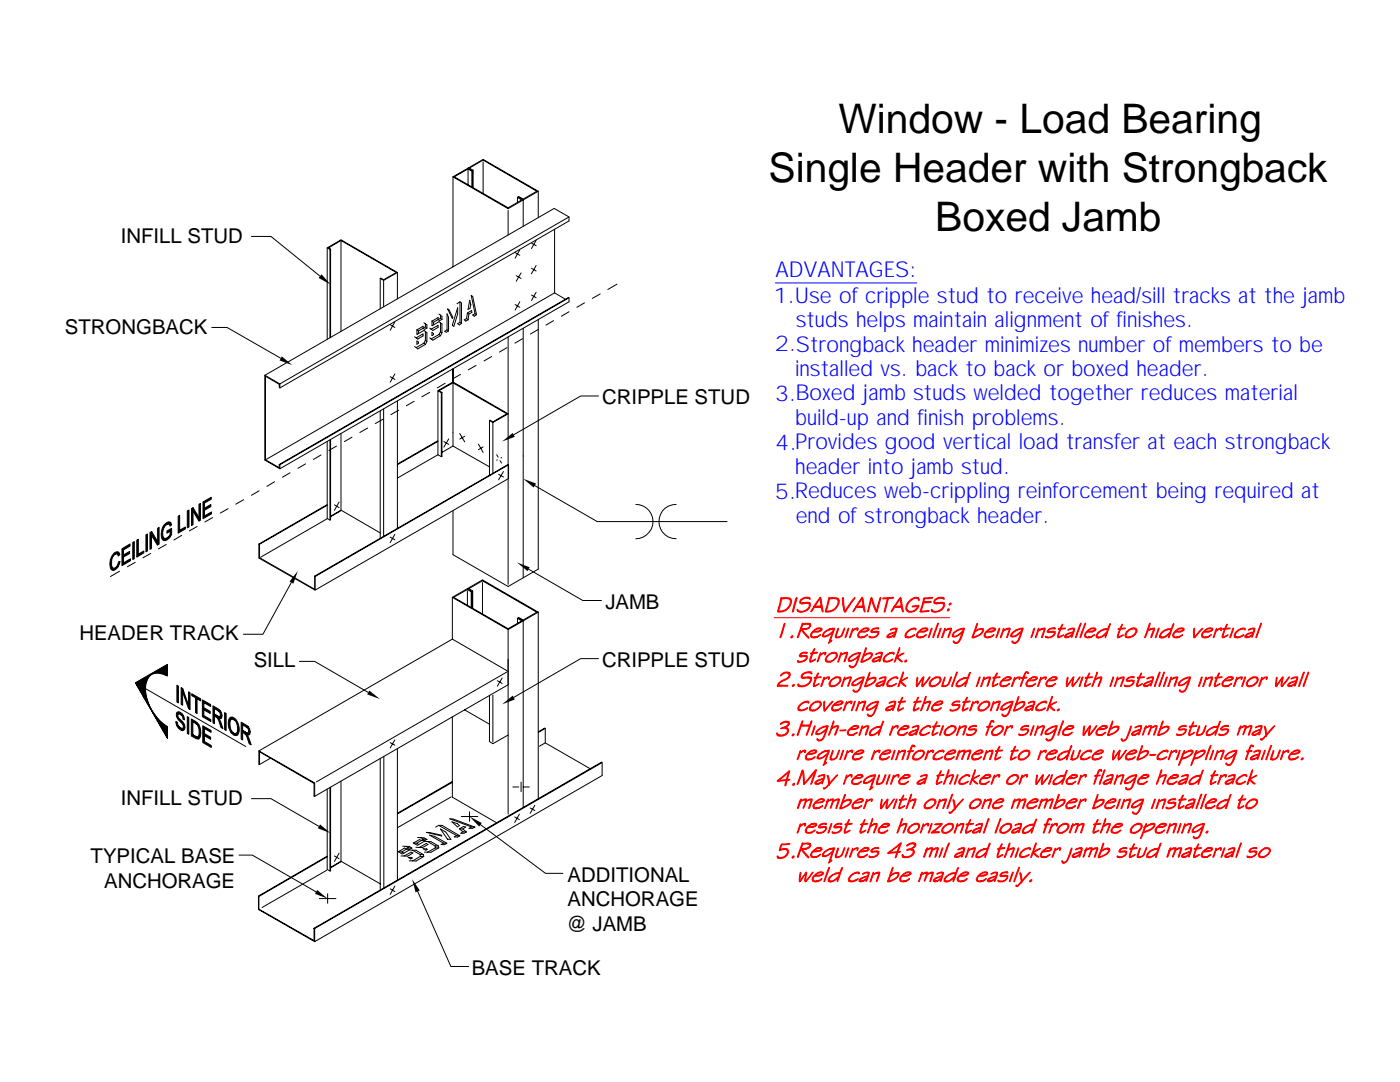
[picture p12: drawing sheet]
<svg xmlns="http://www.w3.org/2000/svg" width="279mm" height="216mm" viewBox="0 0 279 216" stroke-linecap="round" stroke-linejoin="round" font-family="sans-serif">
<defs><g id="words">
<g font-size="8.1">
<text x="167.3" y="26.5">Window - Load Bearing</text>
<text x="153.4" y="36.3">Single Header with Strongback</text>
<text x="186.6" y="46">Boxed Jamb</text>
</g>
<g font-size="4.4" fill="#00f">
<text x="154.8" y="55.2">ADVANTAGES:</text>
<text x="154.3" y="60.4">1.Use of cripple stud to receive head/sill tracks at the jamb</text>
<text x="158.8" y="65.3">studs helps maintain alignment of finishes.</text>
<text x="154.6" y="70.1">2.Strongback header minimizes number of members to be</text>
<text x="158.7" y="75.1">installed vs. back to back or boxed header.</text>
<text x="154.6" y="80">3.Boxed jamb studs welded together reduces material</text>
<text x="154.7" y="89.8">4.Provides good vertical load transfer at each strongback</text>
<text x="158.7" y="84.8">build-up and finish problems.</text>
<text x="158.7" y="94.5">header into jamb stud.</text>
<text x="154.6" y="99.5">5.Reduces web-crippling reinforcement being required at</text>
<text x="158.8" y="104.3">end of strongback header.</text>
</g>
<g font-size="4.1">
<text x="24.1" y="48.5">INFILL STUD</text>
<text x="13" y="66.5">STRONGBACK</text>
<text x="120.1" y="80.7">CRIPPLE STUD</text>
<text x="120.8" y="121.5">JAMB</text>
<text x="15.8" y="127.8">HEADER TRACK</text>
<text x="50.6" y="133.2">SILL</text>
<text x="120.1" y="133.1">CRIPPLE STUD</text>
<text x="24.1" y="160.7">INFILL STUD</text>
<text x="18.1" y="172.3">TYPICAL BASE</text>
<text x="20.8" y="177.2">ANCHORAGE</text>
<text x="113.2" y="175.9">ADDITIONAL</text>
<text x="113" y="185.8">@ JAMB</text>
<text x="113.2" y="180.8">ANCHORAGE</text>
<text x="94.1" y="194.5">BASE TRACK</text>
</g>
</g></defs>
<g fill="none" stroke="#000" stroke-width=".2">
<path d="M90.4 35.3v17.9M90.4 35.3l6-3.5 11 6.4M90.4 35.3l11 6.3 6-3.4M93.4 33.5l.9 .6v3.3M93.4 33.8v3.1M94.2 34.1l-.8-.4-2.7 1.6 10.7 6.2 2.7-1.6-.8-.5M94.2 34.1l.2-.1-.7-.5 2.7-1.6 10.7 6.3-2.7 1.5-.9-.5-.2 .2M94.2 34.1v3.2M94.4 34v3.4M96.4 32.3v6.3M103.3 39.4v1M103.4 39.3l1 .6v5.2"/>
<path d="M107.4 38.2v5.2M50.2 47.2h3.9l9.8 7.9M65.3 49.5v18.2M65.3 49.5l2.8-1.6 11.2 6.5M65.3 49.5l.5 .3M65.8 49.8v17.6M66 49.7v17.6M68.1 48l-2.5 1.5 .4 .2-.2 .1M68.1 48l11 6.4-2.5 1.4-.6-.3-.1 .1v6M68.1 48v18.1M75.9 55.6l.7 .3M79.3 54.4l-2.7 1.5v5.3"/>
<path d="M79.3 54.4v5.2M93.7 59.9l.3 .9-.2 .7-.4 .2zM101.4 42v4.9M102.8 50.4l.9 .5M103 55l1 .6M103.7 49.8l-.9 1.7M104 54.5l-1 1.6M106.1 58.9l.9 .5M106.1 53.5l.9 .6M106.1 48.5l.9 .5M107 58.3l-.9 1.7M107 53l-.9 1.6"/>
<path d="M107 47.9l-.9 1.7M110.7 45.7v12.7M110.7 58.4l-57.7 33.4M110.7 58.4l2.1 1.3M113.6 43.3l-57.7 33.3M113.6 59.4l-57.7 33.3M119.8 58.7l-1.6 .8M123.1 56.7l-1.8 1.1M42.3 65.3h3l10.7 6.2M52.9 74.9l57.7-33.3 3 1.7v.8l-57.7 33.3M77.9 75.2l.9 .5M77.9 64.8l.9 .5"/>
<path d="M78.8 74.6l-.9 1.7M78.8 64.2l-.9 1.7M79.3 80v25.4M82.7 67.2l.4 .2M82.7 69.2l.4 .2M83.1 67.4l1.3-.8v.4l-1 .7zM83.2 65.8v.9l1.4-.8 .3 .2M83.2 68.1l.3 .2v.2l-.3 .2zM83.2 65.8l.3 .2M84.4 65.5v-.4l-1.2 .7M84.4 65.5l-.9 .5v.5M84.6 68.5l-1.5 .9"/>
<path d="M84.6 64.4l.6 .4v.7M84.6 68.5l.3 .2M84.9 64.6v.6l-.5 .3M84.9 66.1v1.8M84.9 66.1l.3 .3v1.7M84.9 68.7l-1.5 .9-.3-.2M84.9 67.9l-.3 .6M84.9 65.2l.3 .3M84.9 67.9l.3 .2M85.2 65.5l-.5 .2-.3-.2M85.2 68.1l-.3 .6M85.7 65.5l.3 .2"/>
<path d="M85.7 67.4l.3 .2M85.7 78.3l-1.5 .9M86 65.7l1.4-.8v.4l-1 .6zM86.2 64.1v.9l1.4-.8 .3 .2M86.2 66.3l.3 .3v.2l-.3 .2zM86.2 64.1l.3 .2M87.4 63.8v-.4l-1.2 .7M87.4 63.8l-.9 .5v.5M87.6 66.7l-1.6 .9M87.6 62.7l.3 .2M87.6 66.7l.3 .3M87.9 62.9v.6l-.5 .3"/>
<path d="M87.9 64.4v1.8M87.9 64.4l.3 .3v1.7M87.9 67l-1.5 .9-.4-.3M87.9 66.2l-.3 .5M87.9 62.9l.3 .2v.6M87.9 63.5l.3 .2M87.9 66.2l.3 .2M88.1 78.4l-.7-.4v12.7M88.1 78.4v12.7M88.2 78.3v12.8l-.8-.4M88.2 63.7l-.5 .3-.3-.2M88.2 66.4l-.3 .6"/>
<path d="M88.2 78.3l-.1 .1M88.8 76.5l-1.5 .9M89.2 62.6l.3 .7v2.8l-.5 .2-.2-.2 .4-.3zM89.2 65.8l.3 .3M89.3 61.7l.3 .2 .8 1.4-.1 .3zM90.4 76.2v-2.6v2.6M90.4 76.4l10.8 6.2-2.8 1.6-.6-.4-.1 .1M90.4 76.4v12.6M90.4 76.2l11 6.4-3 1.7M90.4 76.4l-2.8 1.6 .6 .3M90.4 76.2l-3 1.8M91.2 60.6l.6-.4v4.1"/>
<path d="M91.3 61.4v1.2l-.7 2.5-.3-.2zM91.8 60.2l.3 .3v4M91.8 64.3l-.5 .3 .4 .2 .4-.3M91.8 64.3l.3 .2M91.9 74.7l-1.5 .9M93.1 63.6l.3 .2M93.3 62.5l-.2 1.1-.5 .2 .3 .3 .5-.3M93.3 62.5l.8-.5 .1 .3-.6 .4zM93.6 62.7l-.2 1.1M94.8 62.6l-.8-3.7 .3 .3 .8 3.6M94.8 62.6l-.5 .2 .3 .3 .5-.3M94.8 62.6l.3 .2"/>
<path d="M95 72.9l-1.5 .9M98.1 71.1l-1.5 .9M101.2 69.4l-1.5 .9M101.4 67.2v49.4M102.8 60.8l.9 .5M103.7 60.2l-.9 1.7M104.3 67.6l-1.5 .9M104.4 65.5v49.8M107.4 65.8l-1.5 .9M107.4 63.8v49.8l-6 3.4-11-6.3v-8.8M110.5 64l-1.6 .9M113.6 62.2l-1.6 .9"/>
<path d="M116.6 60.4l-1.5 .9M119.4 79h-3.5l-13.4 7.8M48.6 99.7l-1.5 .9M51.7 97.9l-1.5 .9M53 91.8v-16.7l2.7 1.6v.6l.2 .1v-.8l-3-1.7v16.9l3 1.7M53 91.8l2.7 1.5v-.6M54.8 96.1l-1.5 .9M55.7 92.7h.2v.8M55.7 92.7l57.7-33.3h.2v.8l-57.7 33.3M57.9 94.3l-1.5 .9M61 92.6l-1.5 .9M64.1 90.8l-1.6 .9"/>
<path d="M65.8 87.8v16M66 87.7v16l-.2 .1-.5-.4v-15.3M67.2 89l-1.6 .9M68.1 86.5v15.3l7.8 4.6M70.3 87.2l-1.6 .9M73.4 85.4l-1.6 .9M75.9 82v25.4M76.5 83.6l-1.6 .9M76.6 81.6v25.4M79.6 81.9l-1.6 .8M82.7 80.1l-1.6 .9M87.4 90.7l-8.1 4.7"/>
<path d="M87.4 88.1l-8.1 4.6M87.4 87.9l-8.1 4.7M88.6 88.1l1 .6M89.6 87.6l-1 1.6M90.4 89l7.3 4.2M90.4 89l-2.2 1.3M91.8 86.5l.9 1.7M92.7 87.1l-.9 .5M95.5 88.6l.9 1.7M96.4 89.2l-.9 .5M97.7 83.9v10.9M97.7 83.9l.7 .4"/>
<path d="M98.4 84.3v10.1M99.1 90.7l.3 .5M99.3 91.8h-.2M99.5 94.6l1 .6M99.8 91.9l.3 .5M100.1 91.3l-.1 .1M100.5 94.1l-1 1.6M101.5 92.7v2.8l-38.6 22.3-11.2-6.4v-2.8M101.5 92.7l-38.6 22.3M101.5 92.7l-38.7 22.3M106.7 96.9l12.5 7.2h25.9M23.9 114l-1.9 1"/>
<path d="M27 112.2l-1.6 .9M30.1 110.4l-1.6 .9M33.2 108.6l-1.6 .9M36.3 106.8l-1.6 1M39.3 105.1l-1.5 .8M42.4 103.3l-1.5 .9M45.5 101.5l-1.5 .9M51.7 108.6h.1M51.8 108.6v2.7l11 6.3v-2.6M58.1 116.2l-5.6 10.4h-3.9M62.8 115l.1 2.8M65.3 100.8l-13.5 7.8"/>
<path d="M65.3 100.7l-13.6 7.9M65.3 103.5l-13.3 7.7M66.7 100.7l1 .6M67.7 100.2l-1 1.6M68.1 101.8l-2.1 1.2M68.1 101.9l-2.1 1.2M77.9 107.2l.9 .5M78.8 106.6l-.9 1.7M90.3 119.2l6-3.5 11.1 6.5M90.3 119.2l11.1 6.4M90.3 119.2v8.3M93.3 117.5l.9 .5v3.3"/>
<path d="M93.3 117.9v2.9M94 118.1l-.7-.5-2.8 1.6 10.9 6.3 2.7-1.6-.8-.5M94 118.1v3.1M94.3 117.9l-.7-.4 2.7-1.6 10.8 6.3-2.7 1.5-.9-.5-.2 .2v1M94.3 117.9v3.5M94.3 117.9l-.3 .2M96.3 116.2v6.3M105.5 113.6l10.8 6.2h3.7M126.9 100.6a3.4 3.4 0 0 1 3.4 3.5 3.4 3.4 0 0 1-3.4 3.4M134.9 100.6a3.4 3.4 0 0 0-3.4 3.5 3.4 3.4 0 0 0 3.4 3.4M27 136.2l6.4-3.6v2.3a2.93 2.93 0 0 0-3.6 .1 5.6 5.6 0 0 0-.1 5.6 10 10 0 0 0 3.7 4.4v2.3zM29 137.9l-.8 .4"/>
<path d="M29 137.8l-.8 .4M29 137.6l-.9 .6M29 137.5l-.9 .6M29 137.4l-1 .6M29 137.3l-1 .6M29 137.2l-1.1 .6M29 137.1l-1.1 .6M29 137.4l20 11.5M29.1 138.3l-.7 .4M29.1 138.2l-.7 .4M29.1 138.1l-.8 .4M29.1 138l-.8 .4"/>
<path d="M29.1 137l-1.3 .6M29.1 136.8l-1.3 .8M29.1 136.7l-1.4 .8M29.1 138.6l-.5 .4M29.1 138.5l-.6 .4M29.1 138.4l-.6 .3M29.1 136.6l-1.4 .8M29.1 136.5l-1.5 .8M29.1 138.8l-.4 .3M29.1 138.7l-.5 .3M29.1 136.3l-1.5 .9M29.2 139l-.4 .3"/>
<path d="M29.2 138.9l-.5 .3M29.2 136.2l-1.7 .9M29.2 139.1l-.4 .3M29.2 136l-1.7 1.1M29.3 139.3l-.4 .3M29.3 139.2l-.4 .3M29.3 135.9l-1.8 1.1M29.3 139.4l-.3 .2M29.3 135.7l-1.9 1.2M29.4 139.6l-.3 .2M29.4 139.5l-.4 .2M29.4 139.7l-.3 .2"/>
<path d="M29.4 135.6l-2.1 1.2M29.4 139.8l-.2 .2M29.5 139.9l-.3 .2M29.5 135.4l-2.2 1.3M29.6 135.3l-2.4 1.3M29.7 135.1l-2.5 1.4M30 134.8l-2.8 1.7M33.4 134.8h-.1M33.4 134.7l-.2 .1M33.4 134.6l-.3 .1M33.4 134.4l-.4 .3M33.4 134.3l-.5 .3"/>
<path d="M33.4 134.2l-.7 .4M33.4 134.1l-.7 .4M33.4 134l-.9 .5M33.4 133.9l-1 .5M33.4 133.8l-1.2 .6M33.4 133.6l-1.3 .8M33.4 133.5l-1.5 .8M33.4 133.4l-1.6 .9M33.4 133.3l-1.8 1M33.4 133.2l-1.9 1.1M33.4 133.1l-2.1 1.2M33.4 132.9l-2.4 1.4"/>
<path d="M33.4 132.8l-2.7 1.6M33.4 132.7l-6.3 3.7M33.4 132.6l-6.4 3.7M59.8 132h3l10.7 6.2M90.3 127.5l-38.6 22.3M90.3 127.5l11.1 6.5M97.7 138.7v9.3l.7 .4 3-1.7M98.4 138.7v9.4M99.3 135.8l.9 .6M100.2 135.3l-.9 1.6M101.2 134.1l-38.1 21.9M101.4 125.6v36.9"/>
<path d="M101.4 136.6l-38.6 22.3M103.4 123.3l1 .6v37.2M107.4 122.2v37.2M107.4 122.2l-6 3.4M119.4 131.4h-3.5l-13.4 7.8M29.5 140l-.2 .1M29.5 140.1l-.2 .1M29.6 140.2l-.2 .1M29.6 140.3l-.2 .1M29.7 140.4l-.2 .1M29.7 140.5l-.2 .1M29.7 140.6l-.1 .1"/>
<path d="M29.8 140.7h-.2M29.8 140.7l-.1 .1M29.8 140.8l-.1 .1M29.9 140.9l-.1 .1M29.9 141l-.1 .1M30 141.1l-.1 .1M30 141.2h-.1M30.1 141.3h-.1M30.1 141.4h-.1M30.2 141.5h-.1M30.2 141.5l-.1 .1M30.2 141.6v.1"/>
<path d="M30.3 141.7l-.1 .1M30.3 141.8l-.1 .1M30.4 141.9l-.1 .1M30.5 142h-.1M30.5 142l-.1 .1M30.5 142.1v.1M30.6 142.2l-.1 .1M30.7 142.3l-.2 .1M30.7 142.4l-.1 .1M30.8 142.5l-.1 .1M30.8 142.6h-.1M30.9 142.6l-.1 .1"/>
<path d="M31 142.7l-.2 .1M31 142.8l-.2 .1M31.1 142.9l-.2 .1M31.1 143l-.1 .1M31.2 143l-.2 .2M31.3 143.1l-.2 .1M31.3 143.2l-.2 .1M31.4 143.3l-.3 .1M31.4 143.4l-.2 .1M31.5 143.4l-.2 .2M31.6 143.5l-.3 .2M31.6 143.6l-.3 .1"/>
<path d="M31.7 143.7l-.3 .1M31.8 143.7l-.4 .2M31.9 143.8l-.4 .2M31.9 143.9l-.3 .2M32 144l-.4 .2M32.1 144l-.5 .3M32.2 144.1l-.5 .2M32.2 144.2l-.5 .2M32.3 144.2l-.5 .3M32.4 144.3l-.5 .3M32.5 144.4l-.6 .3M32.6 144.4l-.7 .4"/>
<path d="M32.7 144.5l-.7 .4M32.7 144.5l-.6 .5M32.8 144.6l-.7 .5M32.9 144.7l-.7 .4M33 144.8l-.8 .4M33.1 144.8l-.9 .5M33.2 144.9l-.9 .5M33.3 144.9l-.9 .6M33.4 145l-1 .6M33.4 147.3h.1M33.4 145.1l-1 .5M33.4 145.2l-.9 .5"/>
<path d="M33.4 145.3l-.9 .5M33.4 145.4l-.8 .5M33.4 145.6l-.7 .4M33.4 145.6l-.7 .5M33.4 145.8l-.7 .4M33.4 145.9l-.6 .3M33.4 146l-.6 .3M33.4 146.1l-.5 .3M33.4 146.2l-.4 .3M33.4 146.4l-.4 .2M33.4 146.5l-.4 .2M33.4 146.6l-.3 .1"/>
<path d="M33.4 146.7l-.3 .1M33.4 146.8l-.2 .1M33.4 146.9l-.1 .1M33.4 147l-.1 .1M33.4 147.1l-.1 .1M50.2 159.4h3.9l9.5 5.5M51.7 149.8l11.1 6.4v2.7h-.1v-2.6l-10.9-6.3v2.5h-.1zM54 151.3l-2.2 1.2M65.8 157.1v16.7M66 157.1v16.7h-.2l-.5-.3v-16M68.1 155.9v16M75.9 151.3v26.1"/>
<path d="M76.6 150.9v26.2M77.9 148.2l.9 .5M78.8 147.6l-.9 1.6M79.3 149.4v26.1M90 159l-10.7 6.2M90.3 143v16.1l8.8 5.1M90.3 155.9l-11 6.4M90.3 156.1l-11 6.3M92.7 141.6l5 2.9M102.3 157h1.2M104 156.1v1.9M104.4 157h1.2"/>
<path d="M107.4 146l1.3-.7 .1 .1-1.4 .8M108.8 145.4v2.8l-1.2 .7M108.8 148.2l9 5.2M120.2 152.2l-57.4 33.1M47.7 170.6h2.7l12.7 7.3M51.7 178.9l-.1-.1v2.7l11.2 6.4M51.7 178.9v2.5l11 6.3v-2.5M63.7 179.3h3.3M65.2 173.7l-12.9 7.4M65.3 171l-13.6 7.9M65.3 170.8l-13.7 8M65.4 178.3v1.9"/>
<path d="M66.7 170.8l1 .5M67.7 170.2l-1 1.7M68.1 171.9l7.8 4.5M68.1 171.9l-2.1 1.2M68.1 171.9l-2.1 1.3M77.9 177.4l.9 .5M78.8 176.8l-.9 1.7M79.5 169.9l.7 .1M80 170.8h.7M80.4 168.8l.6 .1M80.7 170.8l1.4-.8 .3 .2-1.1 .6zM81 168.9l.6 .3-.5 .2"/>
<path d="M81 168.9h.7l.5 .3M81.1 169.4l-.4-.2-1.2 .7M81.1 169.4l-.9 .6 .4 .2M81.5 171.1l.8 .1-.3 .2zM81.6 169.2h.6M81.7 171.8h.7M82.2 169.2l-.5 .3-.6-.1M82.4 169.7l1.4 .8M82.4 169.7l-.7-.1-1.4 .8-.8-.5M82.4 169.7h.6l1.5 .8M82.5 168.2l.7 .1M83 169.1h.7"/>
<path d="M83.3 177.8l6.7 15h3.5M83.3 167.1l.7 .1M83.7 169.1l1.4-.8 .3 .2-1.1 .6zM83.8 170.5l.1 .4M83.8 170.5h.7M83.9 170.9l-1.5 .9M83.9 170.9h.7M84 167.2l.5 .2-.4 .3M84 167.2h.6l.6 .3M84.1 167.7l-.4-.2-1.2 .7M84.1 167.7l-.9 .6 .4 .2M84.4 169.4l.9 .1-.3 .2z"/>
<path d="M84.5 170.5l.1 .4M84.5 167.4l.7 .1M84.6 170.9l-1.6 .9h-.6M84.7 170h.7M85.1 166.1l3 .5 .1 .2zM85.2 167.5l-.5 .2h-.6M85.3 167.9l1.5 .9M85.3 167.9h-.6l-1.4 .8-.8-.5M85.3 167.9l.7 .1 1.5 .8M85.7 166.6l1.1 .3 2.4 1.4-.5 .3-.7-.1 .5-.2zM86.8 168.8l.1 .4M86.8 168.8h.7"/>
<path d="M86.9 169.2l-1.5 .8M86.9 169.2h.7M86.9 165l.7-.3 3.5 2M87.5 168.8l.1 .4M87.6 169.2l-1.6 .9-.6-.1M87.6 164.7h.6l3.6 2.1M87.9 165.4l1.1 .6 1 1.5-.7-.1zM88.5 168.3h.7M90.2 164l1.1 .4 .4 .3-.4 .3zM91.1 166.7l-.4 .3h.6l.5-.2M91.1 166.7l.7 .1M91.7 165.4l.7 .6-.4 .3h.6l.5-.3"/>
<path d="M91.7 165.4l.8-.5 .4 .1-.5 .4zM92.1 162.9h3.3M92.4 165.4l.7 .6M92.4 166h.7M93.7 162v1.9M94.1 165l-4.3-1.6h.6l4.4 1.6M94.1 165l-.5 .3h.7l.5-.3M94.1 165h.7M95.9 164.5l13 9.8h3.4M102.7 163l1 .6M103.7 162.5l-1 1.6M105.8 161.2l.9 .5"/>
<path d="M106.7 160.7l-.9 1.6M62.7 185.2l57.3-33.1 .2 .1v2.5l-57.4 33.2M62.7 185.2l.1 .1M62.8 185.3v2.6"/>
</g>
<path d="M64.2 54.7l1.8 2.1-2.4-1.3zM56.3 71.1l2 1.8-2.5-1zM100.2 88.1l2.1-1.7 .4 .8zM104.4 95.5l2.6 1-.5 .8zM59.4 113.9l-.9 2.6-.7-.5zM103.2 112.2l2.5 1-.4 .8zM73.7 137.8l2.1 1.7-2.5-.9zM100.2 140.5l2.1-1.7 .4 .8zM63.3 177.6l2.1 1.7-2.5-.9zM63.9 164.5l2.1 1.7-2.6-.9zM82.3 175.4l1.5 2.3-.9 .4zM93.7 162.9l2.4 1.3-.5 .7z" fill="#000"/>
<g fill="#000" stroke="#000" stroke-width=".2">
<path d="M40.5 100.2l1.7-1v.4l-1.4 .8v1l1.3-.7v.4l-1.3 .7v1.2l1.4-.8v.3l-1.7 1z" fill-rule="evenodd"/>
<path d="M22.7 110.4l.3-.2h.6a2.2 2.2 0 0 0-1 3.2h.3l.7-.4-.3 .4-.6 .4a1.25 1.25 0 0 1-.7-1.7l.3-1z" fill-rule="evenodd"/>
<path d="M23 110.6l.6-.4 .3 .5-.3 .3-.2-.5z" fill-rule="evenodd"/>
<path d="M23.7 112.1l.3-.1-.4 1-.6 .3 .4-.4z" fill-rule="evenodd"/>
<path d="M24.3 109.5l1.7-1v.5l-1.4 .7v1l1.3-.7v.4l-1.3 .8v1.1l1.4-.8v.4l-1.7 1z" fill-rule="evenodd"/>
<path d="M26.5 108.2l.3-.1v3.4l-.3 .1z" fill-rule="evenodd"/>
<path d="M27.3 107.8l.3-.2v3l1.1-.7v.4l-1.4 .9z" fill-rule="evenodd"/>
<path d="M29.1 106.7l.3-.1v3.3l-.3 .2z" fill-rule="evenodd"/>
<path d="M29.9 106.3l.4-.2-.1 3.4-.3 .1z" fill-rule="evenodd"/>
<path d="M30.3 106.1l1.2 1.9-.1 .8-1.2-2z" fill-rule="evenodd"/>
<path d="M31.5 105.4l.3-.2v3.4l-.4 .2z" fill-rule="evenodd"/>
<path d="M33 104.5a.77 .77 0 0 1 1-.3 2.2 2.2 0 0 0-1.2 3.2h.4l.8-.3-.2 .2a.87 .87 0 0 1-1.5 .2 3.1 3.1 0 0 1 .7-3z" fill-rule="evenodd"/>
<path d="M33.3 104.6l.7-.4 .2 .5-.2 .3-.2-.4z" fill-rule="evenodd"/>
<path d="M33.3 106l.9-.6v1.3l-.2 .4-.7 .3a1.33 1.33 0 0 0 .7-1.4l-.7 .4z" fill-rule="evenodd"/>
<path d="M35.6 103l.3-.2v3l1.1-.6v.3l-1.4 .9z" fill-rule="evenodd"/>
<path d="M37.4 101.9l.3-.1v3.4l-.3 .1z" fill-rule="evenodd"/>
<path d="M38.2 101.5l.3-.2v3.4l-.3 .2z" fill-rule="evenodd"/>
<path d="M38.5 101.3l1.2 2v.7l-1.2-2z" fill-rule="evenodd"/>
<path d="M39.7 100.6l.3-.1v3.3l-.3 .2z" fill-rule="evenodd"/>
<path d="M36.2 137.2l.2 .2v3.3l-.2-.2z" fill-rule="evenodd"/>
<path d="M36.4 137.4l1.2 3.3v.7l-1.2-3.3z" fill-rule="evenodd"/>
<path d="M37.6 138l.3 .2v3.4l-.3-.2z" fill-rule="evenodd"/>
<path d="M38.3 138.4l1.7 1v.5l-.7-.5v3l-.3-.2v-3l-.7-.4z" fill-rule="evenodd"/>
<path d="M35.3 136.7l.3 .2v3.4l-.3-.2z" fill-rule="evenodd"/>
<path d="M35.1 144l.3 .1a1.23 1.23 0 0 0 .7 1.1l-.8-.4z" fill-rule="evenodd"/>
<path d="M35.3 142.2l.2-.2 .4 .1 .4 .3 .4 .5-1.1-.4a.84 .84 0 0 0 .4 1.1 1.63 1.63 0 0 1 .8 2l-.3 .2h-.3l-.6-.6-.3-.4 1.1 .6 .2-.4a2.53 2.53 0 0 0-1.1-1.5l-.2-.4z" fill-rule="evenodd"/>
<path d="M36 142.5l.7 .4 .1 .7-.3-.1a.95 .95 0 0 0-.5-1z" fill-rule="evenodd"/>
<path d="M37.4 143l.3 .2v3.3l-.3-.2z" fill-rule="evenodd"/>
<path d="M38.2 143.5a2.52 2.52 0 0 1 1.5 1.2l-1.2-.6v2.5l1.2 .8a2.17 2.17 0 0 1-1.5-.5z" fill-rule="evenodd"/>
<path d="M39 144.3a1.47 1.47 0 0 1 1 1.5v.9l-.3 .7-1.2-.8 .8 .4h.2a2.22 2.22 0 0 0-.5-2.7z" fill-rule="evenodd"/>
<path d="M40.4 139.7l1.6 .9v.4l-1.3-.8v1l1.3 .7v.5l-1.3-.8v1.2l1.4 .8v.4l-1.7-1z" fill-rule="evenodd"/>
<path d="M40.5 144.8l1.6 1v.3l-1.3-.7v1l1.2 .7v.4l-1.2-.7v1.2l1.4 .8v.3l-1.7-.9z" fill-rule="evenodd"/>
<path d="M42.5 140.8l1.4 1h-.4l-.7-.4v1.1l1.4 .8-.6 .1-.8-.5v1.5l-.3-.2z" fill-rule="evenodd"/>
<path d="M43.1 143.1l.8 .5 .6 1.8-.4-.2-.5-1.4z" fill-rule="evenodd"/>
<path d="M42.8 142.5l1 .5 .1-.1v-.7l-.4-.4h.4l.3 .4a1.08 1.08 0 0 1 0 1.1z" fill-rule="evenodd"/>
<path d="M44.8 142.2l.3 .2v3.4l-.3-.2z" fill-rule="evenodd"/>
<path d="M45.8 143.3a.86 .86 0 0 1 1.4 .5l-.8-.3a.78 .78 0 0 0-.5 1l.2 1.1 .6 .7-.6-.2-.4-.8-.1-.9z" fill-rule="evenodd"/>
<path d="M46.7 143.6l.5 .2 .4 .8a1.79 1.79 0 0 1-.4 2.2 1.17 1.17 0 0 1-1.1-.7l.8 .3a.8 .8 0 0 0 .5-1l-.2-1.3z" fill-rule="evenodd"/>
<path d="M48.1 144.1l1.5 .9-.5 .1-.7-.4v1.1l1.4 .8a1.54 1.54 0 0 1-1.4-.5v1.6l-.3-.2z" fill-rule="evenodd"/>
<path d="M48.8 146.3l.5 .3 .8 2-.4-.2-.4-1.4z" fill-rule="evenodd"/>
<path d="M48.4 145.8l1 .5 .2-.1a.83 .83 0 0 0-.5-1.1l.5-.1 .2 .5a1.08 1.08 0 0 1 0 1.1z" fill-rule="evenodd"/>
</g>
<path d="M154.7 56.5h28.3" fill="none" stroke="#00f" stroke-width=".2"/>
<g fill="#f00" stroke="#f00" stroke-width=".2">
<path d="M155.8 119.4h1.1l-.9 .1-.6 2.4-.2 .1z" fill-rule="evenodd"/>
<path d="M155.9 119.3h.2l-.3 .1z" fill-rule="evenodd"/>
<path d="M155.8 119.4l.3-.1a2.1 2.1 0 0 1 1.8 .2 2.22 2.22 0 0 1-2.7 2.6v-.1a2.09 2.09 0 0 0 2.4-2.3l-.7-.3z" fill-rule="evenodd"/>
<path d="M158.9 119.3h.2v.1l-.7 2.6-.2 .1-.1-.1 .2-.8z" fill-rule="evenodd"/>
<path d="M159.1 121.6l.7 .4h-.6z" fill-rule="evenodd"/>
<path d="M159.2 122a2.08 2.08 0 0 0 2.3-1v-.5l-.4-.1h.6a1.68 1.68 0 0 1-2.5 1.6z" fill-rule="evenodd"/>
<path d="M160.1 120.3l.6-.1a.94 .94 0 0 1 1 .2z" fill-rule="evenodd"/>
<path d="M161 119.3h.6l.1 .2-.1 .1z" fill-rule="evenodd"/>
<path d="M159.8 119.6a1.83 1.83 0 0 1 1.8-.3 2.03 2.03 0 0 0-1.8 .7v.2l.3 .1 1.6 .1-1.6 .1-.5-.1v-.4z" fill-rule="evenodd"/>
<path d="M162.3 121.1h1.6l-1.4 .1-.6 .9-.1-.1z" fill-rule="evenodd"/>
<path d="M163.6 119.3l.1 .2-.9 1.3-.5 .3z" fill-rule="evenodd"/>
<path d="M163.6 119.3l.1-.1 .2 .3 .4 2.5-.1 .1-.3-1h-1.6l1.5-.2z" fill-rule="evenodd"/>
<path d="M165.4 119.4h1.1l-.9 .1-.7 2.4-.2 .1z" fill-rule="evenodd"/>
<path d="M165.4 119.3h.2l-.2 .1z" fill-rule="evenodd"/>
<path d="M165.4 119.4l.2-.1a2.1 2.1 0 0 1 1.8 .2 2.22 2.22 0 0 1-2.7 2.6v-.1a2.09 2.09 0 0 0 2.5-2.3l-.7-.3z" fill-rule="evenodd"/>
<path d="M170.3 119.5l.3-.2-1.7 2.6h-.2z" fill-rule="evenodd"/>
<path d="M168.2 119.3l.2 .1 .3 2.5h.2l-.3 .3-.2-.5-.2-1z" fill-rule="evenodd"/>
<path d="M170.7 121.1h1.6l-1.4 .1-.6 .9z" fill-rule="evenodd"/>
<path d="M172 119.3v.2l-.8 1.3-.5 .3z" fill-rule="evenodd"/>
<path d="M172 119.3l.1-.1 .2 .3 .4 2.5-.1 .1-.3-1h-1.6l1.5-.2z" fill-rule="evenodd"/>
<path d="M173.8 119.4l.1 .3-.7 2.4z" fill-rule="evenodd"/>
<path d="M175.6 119.3h.2v.1l-.7 2.5-.2-.1z" fill-rule="evenodd"/>
<path d="M173.9 119.3l.2 .1 .7 2.1 .3 .4-.2 .3-1.1-2.8z" fill-rule="evenodd"/>
<path d="M177.1 119.5h.2l-.6 2.5-.3 .1z" fill-rule="evenodd"/>
<path d="M176.2 119.3l2.2-.1-.2 .2-.9 .1h-1.1z" fill-rule="evenodd"/>
<path d="M178.4 121.1h1.5l-1.4 .1-.6 .9-.1-.1z" fill-rule="evenodd"/>
<path d="M179.7 119.3v.2l-.9 1.3-.4 .3z" fill-rule="evenodd"/>
<path d="M179.7 119.2l.6 2.8-.1 .1-.3-1h-1.5l1.4-.2z" fill-rule="evenodd"/>
<path d="M181.8 122a1.58 1.58 0 0 0 1.3-1l.3-.1a1.46 1.46 0 0 1-1.6 1.1z" fill-rule="evenodd"/>
<path d="M182 121l1.4-.2v.1l-.7 .2h-.6z" fill-rule="evenodd"/>
<path d="M182.8 119.3h.5l.1 .5z" fill-rule="evenodd"/>
<path d="M181.3 120.1a1.56 1.56 0 0 1 2-.8 2.27 2.27 0 0 0-2.3 2.1l.1 .3 .3 .2 1.1 .1a1.04 1.04 0 0 1-1.4 0 1.04 1.04 0 0 1-.1-1.4z" fill-rule="evenodd"/>
<path d="M183.6 122l1.9-.1-1.5 .2z" fill-rule="evenodd"/>
<path d="M184.4 120.1h1.4v.1z" fill-rule="evenodd"/>
<path d="M184.3 119.4l1.5-.2 .4 .1-1.7 .2-.1 .6 1.4 .1-1.5 .1-.4 1.7h-.3l.4-1.1z" fill-rule="evenodd"/>
<path d="M185.9 121.6l.3 .3 .4 .1h-.6z" fill-rule="evenodd"/>
<path d="M186 122a2.08 2.08 0 0 0 2.3-1.1v-.4l-.4-.1h.6a1.73 1.73 0 0 1-2.4 1.7z" fill-rule="evenodd"/>
<path d="M186.9 120.3l1.1-.2 .5 .3z" fill-rule="evenodd"/>
<path d="M187.8 119.3h.5l.2 .2-.1 .1z" fill-rule="evenodd"/>
<path d="M186.6 119.6a1.84 1.84 0 0 1 1.7-.3 2.17 2.17 0 0 0-1.7 .7v.2l.3 .1 1.6 .1-1.6 .1-.5-.1v-.4z" fill-rule="evenodd"/>
<path d="M189.1 121.5h.3v.3l-.3 .1z" fill-rule="evenodd"/>
<path d="M189.5 120.4h.3l-.3 .3h-.1z" fill-rule="evenodd"/>
<path d="M159.9 125.6h1h-.8l1.3 1.5v.2l-.6-.4z" fill-rule="evenodd"/>
<path d="M159.9 125.5l.5-.1a.86 .86 0 0 0 1.1-.7l-.3-.2h.6v.3a1.01 1.01 0 0 1-.9 .8z" fill-rule="evenodd"/>
<path d="M160.1 124.5l.6-.1 1.1 .1-1.6 .1-.3 .9 1 .1h-1l-.7 1.7-.1-.2z" fill-rule="evenodd"/>
<path d="M160.1 124.4l.2 .1h-.2z" fill-rule="evenodd"/>
<path d="M162.4 127.1l1.3-.4a1.28 1.28 0 0 1-1.3 .4z" fill-rule="evenodd"/>
<path d="M162.1 126.1l.8-.7h.6l-.6 .2-.5 .4 1 .1-1.1 .1-.3 .3v.5l.3 .1 .8 .1-.5 .1-.6-.1-.2-.5z" fill-rule="evenodd"/>
<path d="M162.9 125.4l.6-.1h.5l.1 .4-.7 .4-1-.1 1.5-.3-.1-.2z" fill-rule="evenodd"/>
<path d="M165.7 128l.3-.2-.1 .2z" fill-rule="evenodd"/>
<path d="M166.1 126.2h.2l-.6 1.8h.2l-.6 .4z" fill-rule="evenodd"/>
<path d="M164.4 126.2h.1a2.09 2.09 0 0 1 1.8-.6 1.99 1.99 0 0 0-2 1.2l.2 .1-.4 .1v-.3z" fill-rule="evenodd"/>
<path d="M165.5 125.5l1.1-.2-.3 .9h-.2l-.8 .7-.6 .2-.6-.1 1.2-.3a1.68 1.68 0 0 0 1-1.1z" fill-rule="evenodd"/>
<path d="M167.2 125.4l.1 .2-.4 1.4 .1 .1-.3 .1v-.4z" fill-rule="evenodd"/>
<path d="M168.5 125.3l.1 .1a2.05 2.05 0 0 1-1.1 1.8h-.8l.3-.1a.91 .91 0 0 0 1.1-.7z" fill-rule="evenodd"/>
<path d="M169.3 125.3h.1v.2l-.7 1.8z" fill-rule="evenodd"/>
<path d="M170.2 125.7l.4-.3 .4 .1-.7 .4z" fill-rule="evenodd"/>
<path d="M170.1 125.4l.2 .5-.7 1.4z" fill-rule="evenodd"/>
<path d="M170.6 125.4l.5-.1h.2l-.2 .6v-.4z" fill-rule="evenodd"/>
<path d="M171.8 127.1l1.3-.4a1.59 1.59 0 0 1-1.3 .4z" fill-rule="evenodd"/>
<path d="M171.4 126.1l.9-.7h.6l-.5 .1-.6 .5 .9 .1-1 .1-.3 .3v.5l.3 .1 .8 .1-.7 .1-.6-.2v-.6z" fill-rule="evenodd"/>
<path d="M172.3 125.4l.6-.1h.5l.1 .4a1.6 1.6 0 0 1-1.7 .3l1.5-.3-.1-.2z" fill-rule="evenodd"/>
<path d="M173.4 127l.5 .1-.4 .1z" fill-rule="evenodd"/>
<path d="M173.5 127.2a1.85 1.85 0 0 0 1.7-.8v-.2l-.3-.1h.5a1.34 1.34 0 0 1-1.9 1.1z" fill-rule="evenodd"/>
<path d="M174.2 126.1l.8-.2 .4 .2z" fill-rule="evenodd"/>
<path d="M175 125.4l.3-.1 .1 .1z" fill-rule="evenodd"/>
<path d="M174.1 125.6l.6-.3h.6l-1 .3-.3 .4 1.4 .1-1.6 .1v-.3z" fill-rule="evenodd"/>
<path d="M177.4 127.1l.9-.4 .1 .1-.6 .4z" fill-rule="evenodd"/>
<path d="M177.3 126.6l1-.4h.3l-1.1 .4-.3 .4 .6 .2-.5 .1-.3-.1v-.3z" fill-rule="evenodd"/>
<path d="M178.6 125.5l.4-.1-.4 1.6-.2 .2v-.4l-.1-.1 .3-.5h-.3l.4-.1 .1-.5z" fill-rule="evenodd"/>
<path d="M177.7 125.6l.7-.3 .6 .1-1.3 .4z" fill-rule="evenodd"/>
<path d="M180.7 127.1l1-.1 .8-.3a1.69 1.69 0 0 1-1.8 .4z" fill-rule="evenodd"/>
<path d="M181.2 125.8l.7-.4 .5 .1-.8 .3a1.27 1.27 0 0 0-.8 1.2l.4 .1h-.5a1.08 1.08 0 0 1 .5-1.3z" fill-rule="evenodd"/>
<path d="M181.9 125.4l.6-.1 .3 .1v.2l-.1 .1-.1-.2z" fill-rule="evenodd"/>
<path d="M183.6 127.1l1.3-.4a1.28 1.28 0 0 1-1.3 .4z" fill-rule="evenodd"/>
<path d="M183.2 126.1l.9-.7h.5l-.5 .2-.6 .4 1 .1-1.1 .1-.3 .3v.5l.4 .1 .7 .1-.5 .1-.6-.1-.2-.5z" fill-rule="evenodd"/>
<path d="M184.1 125.4l.6-.1h.4l.1 .4-.7 .4-1-.1 1.5-.3-.1-.2z" fill-rule="evenodd"/>
<path d="M185.9 125.3h.1v.2l-.7 1.8z" fill-rule="evenodd"/>
<path d="M187.2 124.4l.1 .1-1.1 2.8v-.3z" fill-rule="evenodd"/>
<path d="M187.6 125.4l.1-.1a.95 .95 0 0 1-.2 1.1l-.4 .9z" fill-rule="evenodd"/>
<path d="M188.6 125.7l.5-.2h.5l-.8 .3z" fill-rule="evenodd"/>
<path d="M188.6 125.4v.3l.2 .1-.2 .1-.4 1.1-.3 .3z" fill-rule="evenodd"/>
<path d="M189.1 125.5l.6-.2 .2 .1-.6 1.8-.1-.1 .5-1.5z" fill-rule="evenodd"/>
<path d="M190.2 127.9l.4 .3 .5 .1-.6 .1-.3-.3z" fill-rule="evenodd"/>
<path d="M192 126.2l.3-.1-.6 1.5-.6 .7-.3-.1a1.87 1.87 0 0 0 1.1-1.5z" fill-rule="evenodd"/>
<path d="M190 127a2.39 2.39 0 0 0 2.2-1.5h.2l-.1 .6-1.1 .8-.9 .2z" fill-rule="evenodd"/>
<path d="M190.3 126.2l1-.6 1.1-.3v.2a2.29 2.29 0 0 0-2.2 1.4l.2 .1h-.4v-.3z" fill-rule="evenodd"/>
<path d="M194.2 127.1l.5-.1a1.68 1.68 0 0 0 1.3-1.3l-.2-.1 .5-.1a1.6 1.6 0 0 1-1.4 1.6l-.5 .2z" fill-rule="evenodd"/>
<path d="M194.4 125.9l1.3-.5 .6 .1a1.84 1.84 0 0 0-2.1 1.6l.2 .2h-.4z" fill-rule="evenodd"/>
<path d="M195 124.4l.1 .1-.5 1.4h-.2z" fill-rule="evenodd"/>
<path d="M197.1 127.1l1.3-.4a1.26 1.26 0 0 1-1.3 .4z" fill-rule="evenodd"/>
<path d="M196.7 126.1l.9-.7h.5l-.5 .2-.6 .4 1 .1-1.2 .1-.2 .3 .1 .5 .3 .1 .7 .1-.7 .1-.5-.2-.1-.6z" fill-rule="evenodd"/>
<path d="M197.6 125.4l.6-.1h.4l.1 .4-.7 .4-1-.1 1.5-.3-.1-.2z" fill-rule="evenodd"/>
<path d="M199.4 125.3h.1a.95 .95 0 0 1-.3 1.1l-.4 .9z" fill-rule="evenodd"/>
<path d="M200.3 125.7l.5-.2h.5l-.8 .3z" fill-rule="evenodd"/>
<path d="M200.2 125.5l.2-.2-.1 .4 .2 .1-.2 .1-.4 1.2-.3 .2z" fill-rule="evenodd"/>
<path d="M200.8 125.5l.7-.2 .1 .1-.6 1.8h-.1l.5-1.6z" fill-rule="evenodd"/>
<path d="M202 127.9l.3 .3 .5 .1a.62 .62 0 0 1-.9-.2z" fill-rule="evenodd"/>
<path d="M203.7 126.2l.3-.1-.3 .9a1.98 1.98 0 0 1-.9 1.3l-.3-.1a1.28 1.28 0 0 0 1-1.1z" fill-rule="evenodd"/>
<path d="M201.7 127a2.5 2.5 0 0 0 2.3-1.5h.2l-.2 .4a2.23 2.23 0 0 1-2.3 1.1z" fill-rule="evenodd"/>
<path d="M202.1 126.2l.9-.6 1-.3 .2 .2a2.29 2.29 0 0 0-2.3 1.4l.2 .1h-.4v-.3z" fill-rule="evenodd"/>
<path d="M206.4 125.3h.1v.2l-.7 1.8z" fill-rule="evenodd"/>
<path d="M207.3 125.7l.5-.2h.5l-.8 .3z" fill-rule="evenodd"/>
<path d="M207.2 125.5l.1-.2v.4l.2 .1-.3 .1-.4 1.2-.2 .2z" fill-rule="evenodd"/>
<path d="M207.8 125.5l.6-.2 .2 .1-.6 1.8h-.1v-.1l.5-1.5z" fill-rule="evenodd"/>
<path d="M208.7 127l.4 .1-.4 .1z" fill-rule="evenodd"/>
<path d="M208.7 127.2a1.85 1.85 0 0 0 1.7-.8v-.2l-.3-.1h.5a1.17 1.17 0 0 1-1.5 1.2z" fill-rule="evenodd"/>
<path d="M209.3 126.1l.9-.2 .4 .2z" fill-rule="evenodd"/>
<path d="M210.2 125.4l.4-.1v.1z" fill-rule="evenodd"/>
<path d="M209.3 125.6l.6-.3h.7l-.4 .1a.84 .84 0 0 0-1 .6l1.4 .1-1.6 .1v-.3z" fill-rule="evenodd"/>
<path d="M211.3 127.1l1-.4-.9 .5z" fill-rule="evenodd"/>
<path d="M211.2 125.6h.3z" fill-rule="evenodd"/>
<path d="M211.2 125.4l1.4-.1v.2l-.9 .1-.2 .5a1.03 1.03 0 0 0-.1 1.1l-.2 .1-.2-.3 .5-1.4h-.3z" fill-rule="evenodd"/>
<path d="M212 124.5l.1 .2-.3 .7h-.2z" fill-rule="evenodd"/>
<path d="M212.9 127.1l.9-.4 .1 .1-.6 .4z" fill-rule="evenodd"/>
<path d="M212.7 126.6l.5-.3 .9-.1-1 .4-.5 .3v.1l.7 .2-.6 .1-.2-.1-.1-.3z" fill-rule="evenodd"/>
<path d="M214.1 125.5l.4-.1-.1 .5-.4 1.1-.2 .2 .1-.4-.1-.1 .3-.5h-.4l.5-.3v-.3z" fill-rule="evenodd"/>
<path d="M213.1 125.7l.7-.4 .7 .1z" fill-rule="evenodd"/>
<path d="M215.6 124.4l.2 .1-1.1 2.8v-.3z" fill-rule="evenodd"/>
<path d="M216.5 124.4l.2 .1-1.1 2.8v-.3z" fill-rule="evenodd"/>
<path d="M217.1 127.1l1.3-.4a1.59 1.59 0 0 1-1.3 .4z" fill-rule="evenodd"/>
<path d="M216.7 126.1l.9-.7h.6l-.5 .1-.7 .5 1 .1-1.1 .1-.2 .3v.4a1.21 1.21 0 0 0 1.1 .3l-.7 .1-.6-.2-.1-.4z" fill-rule="evenodd"/>
<path d="M217 126l1-.1 .5-.2v-.2l-.8-.2h1v.4l-.4 .3z" fill-rule="evenodd"/>
<path d="M220.7 126.5l.2-.1-.3 .9z" fill-rule="evenodd"/>
<path d="M219.1 126.2a1.96 1.96 0 0 1 1.9-.6l-1.2 .3a1.33 1.33 0 0 0-.8 1.1l.2 .1-.4 .1-.1-.4z" fill-rule="evenodd"/>
<path d="M220.2 125.6l.9-.2 .5-1-.2 .6a2.82 2.82 0 0 1-2.2 2.3l-.4-.1a2.23 2.23 0 0 0 2.2-1.6z" fill-rule="evenodd"/>
<path d="M223.2 127.1l1-.4-.8 .5z" fill-rule="evenodd"/>
<path d="M223.1 125.6h.3z" fill-rule="evenodd"/>
<path d="M223.2 125.4l1.4-.1-.1 .2-.9 .1-.4 1.2 .2 .4-.3 .1-.1-.3 .4-1.4h-.3z" fill-rule="evenodd"/>
<path d="M223.9 124.5l.1 .2-.3 .7h-.2z" fill-rule="evenodd"/>
<path d="M224.8 126.1v-.1a1.41 1.41 0 0 1 1.4-.5l-.4 .1a1.3 1.3 0 0 0-1 1.4l.8 .2-.5 .1-.5-.2-.1-.4z" fill-rule="evenodd"/>
<path d="M225.8 125.4a.85 .85 0 0 1 1 .1 1.13 1.13 0 0 1-.6 1.4l-.6 .3-.4-.1a1.37 1.37 0 0 0 1.5-1.4z" fill-rule="evenodd"/>
<path d="M229.2 125.7l.4-.2h.5l-.8 .3z" fill-rule="evenodd"/>
<path d="M229.6 125.5l.7-.2 .2 .1-.7 1.8h-.1v-.2l.5-1.4z" fill-rule="evenodd"/>
<path d="M229.4 124.5l.1-.2-.3 1.4 .1 .1-.2 .1-.6 1.4z" fill-rule="evenodd"/>
<path d="M231.2 125.3h.1a.95 .95 0 0 1-.3 1.1l-.2 .6-.2 .3z" fill-rule="evenodd"/>
<path d="M233.4 126.5l.2-.1-.4 .9z" fill-rule="evenodd"/>
<path d="M231.8 126.2a1.96 1.96 0 0 1 1.9-.6l-1.2 .3a1.33 1.33 0 0 0-.9 1.1l.3 .1-.5 .1v-.4z" fill-rule="evenodd"/>
<path d="M232.9 125.6l.9-.2 .3-.9h.2l-.7 1.9-.2 .1a1.51 1.51 0 0 1-2 .7 2.23 2.23 0 0 0 2.3-1.6z" fill-rule="evenodd"/>
<path d="M234.7 127.1l1.3-.4a1.26 1.26 0 0 1-1.3 .4z" fill-rule="evenodd"/>
<path d="M234.3 126.1l.9-.7h.6l-.6 .2-.5 .4 .9 .1-1.1 .1-.2 .3v.5l1 .2a1.24 1.24 0 0 1-1.2-.1v-.6z" fill-rule="evenodd"/>
<path d="M235.2 125.4l.6-.1h.5v.4l-.7 .4-.9-.1 .9-.1 .5-.2v-.2z" fill-rule="evenodd"/>
<path d="M238.3 125.3l.1 .2v1.6l-.1 .2-.1-1.1z" fill-rule="evenodd"/>
<path d="M239.4 125.9l.6-.6-1.2 1.6-.5 .4z" fill-rule="evenodd"/>
<path d="M240.5 127.1l1.3-.4a1.59 1.59 0 0 1-1.3 .4z" fill-rule="evenodd"/>
<path d="M240.1 126.1l.9-.7h.5l-.5 .1-.6 .5 .9 .1-1 .1-.3 .3v.5l.4 .1 .7 .1-.7 .1-.5-.2-.1-.6z" fill-rule="evenodd"/>
<path d="M240.4 126l.9-.1 .6-.2-.1-.2-.8-.1 .5-.1h.5a.64 .64 0 0 1-.7 .8z" fill-rule="evenodd"/>
<path d="M242.8 125.7l.4-.3 .4 .1-.7 .4z" fill-rule="evenodd"/>
<path d="M242.7 125.4l.2 .5-.8 1.4z" fill-rule="evenodd"/>
<path d="M243.2 125.4l.5-.1h.2l-.2 .6v-.4z" fill-rule="evenodd"/>
<path d="M244.1 127.1l1-.4-.8 .5z" fill-rule="evenodd"/>
<path d="M244.1 125.6h.2z" fill-rule="evenodd"/>
<path d="M244.1 125.4l1.4-.1-.1 .2-.8 .1-.4 1-.1 .5 .2 .1-.3 .1-.1-.3 .4-1.4h-.2z" fill-rule="evenodd"/>
<path d="M244.9 124.5v.2l-.3 .7h-.2z" fill-rule="evenodd"/>
<path d="M246 125.3h.1a.95 .95 0 0 1-.2 1.1l-.4 .9z" fill-rule="evenodd"/>
<path d="M246.3 127.1l1.1-.1 .8-.4a1.55 1.55 0 0 1-1.9 .5z" fill-rule="evenodd"/>
<path d="M246.5 126.2a1.77 1.77 0 0 1 1.6-.7l-.8 .3a1.27 1.27 0 0 0-.8 1.2l.4 .1h-.6v-.4z" fill-rule="evenodd"/>
<path d="M247.6 125.4l.6-.1 .3 .1v.2l-.1 .1-.2-.2z" fill-rule="evenodd"/>
<path d="M248.8 127.1l1-.4 .1 .1-.6 .4z" fill-rule="evenodd"/>
<path d="M248.4 126.9a1.77 1.77 0 0 1 1.7-.7l-1 .4-.5 .3 .1 .1 .6 .2-.6 .1-.2-.1z" fill-rule="evenodd"/>
<path d="M250.1 125.5l.3-.1v.5l-.4 1.1-.2 .2 .1-.4-.1-.1 .2-.1 .1-.4h-.4l.4-.1 .1-.5z" fill-rule="evenodd"/>
<path d="M249.2 125.6l.6-.3 .6 .1-1.2 .4z" fill-rule="evenodd"/>
<path d="M251.6 124.4l.2 .1-1.1 2.8v-.3z" fill-rule="evenodd"/>
<path d="M159.1 131.9l.2-.1 .3 .2-.4 .1z" fill-rule="evenodd"/>
<path d="M159.2 132.1l.4-.1a1.17 1.17 0 0 0 1.3-.9l-.2-.1 .4-.1a1.16 1.16 0 0 1-1.4 1.3z" fill-rule="evenodd"/>
<path d="M159.9 130.9l.8-.1 .4 .1z" fill-rule="evenodd"/>
<path d="M160.7 130.3l.4-.1v.1z" fill-rule="evenodd"/>
<path d="M159.8 130.4a1.43 1.43 0 0 1 1.3-.2l-.4 .1a.87 .87 0 0 0-1 .6h1.4l-1.3 .2-.2-.1-.1-.2z" fill-rule="evenodd"/>
<path d="M161.8 132l1-.5-.9 .6z" fill-rule="evenodd"/>
<path d="M161.8 130.4h.3z" fill-rule="evenodd"/>
<path d="M161.8 130.3l1.4-.1-.2 .1-.8 .1-.1 .5a1.02 1.02 0 0 0-.2 1.2l-.2 .1a2.11 2.11 0 0 1 .4-1.8z" fill-rule="evenodd"/>
<path d="M162.5 129.4l.1 .2-.3 .6-.2 .1z" fill-rule="evenodd"/>
<path d="M163.8 130.6l.4-.3h.3l-.7 .4z" fill-rule="evenodd"/>
<path d="M163.7 130.3l.1 .4-.6 1.3-.1 .1z" fill-rule="evenodd"/>
<path d="M164.2 130.3l.4-.2 .2 .1-.2 .5v-.4z" fill-rule="evenodd"/>
<path d="M165 130.9l1-.7 .4 .1-.8 .3a1.11 1.11 0 0 0-.6 1.2l.9 .3-.6 .1-.5-.2-.1-.4z" fill-rule="evenodd"/>
<path d="M166 130.2l.5-.1 .5 .3a1.57 1.57 0 0 1-1.1 1.7l-.5-.1a1.32 1.32 0 0 0 1.4-1.5z" fill-rule="evenodd"/>
<path d="M167.9 130.6l.5-.3h.5l-.9 .3z" fill-rule="evenodd"/>
<path d="M167.8 130.3l.2 .3-.2 .2-.5 1.3z" fill-rule="evenodd"/>
<path d="M168.4 130.3l.6-.2 .2 .1-.5 1.8-.2 .1 .5-1.7z" fill-rule="evenodd"/>
<path d="M169.5 132.8l.1-.1 .7 .5a.63 .63 0 0 1-.8-.4z" fill-rule="evenodd"/>
<path d="M171.3 131.1l.2-.1-.6 1.6-.6 .6-.2-.1a1.81 1.81 0 0 0 1.1-1.6z" fill-rule="evenodd"/>
<path d="M169.3 131.9l.4-.1a2.39 2.39 0 0 0 1.8-1.4l.2-.1-.2 .7-1.1 .7a1.06 1.06 0 0 1-1.1 .2z" fill-rule="evenodd"/>
<path d="M169.5 131.1a3.2 3.2 0 0 1 2.2-.9l-.2 .2a2.49 2.49 0 0 0-2 1.1v.2l.2 .1-.4 .1v-.4z" fill-rule="evenodd"/>
<path d="M172 132l1-.4a1.13 1.13 0 0 0 .9-1.1l-.3-.1h.5a1.04 1.04 0 0 1-.8 1.2l-1 .5z" fill-rule="evenodd"/>
<path d="M172.3 130.8l.6-.4a.94 .94 0 0 1 1.2 0 1.85 1.85 0 0 0-2.1 1.6l.3 .1h-.5z" fill-rule="evenodd"/>
<path d="M172.8 129.2l.1 .1-.4 1.4-.2 .1z" fill-rule="evenodd"/>
<path d="M174.5 132l.9-.4 .1 .1-.6 .3z" fill-rule="evenodd"/>
<path d="M174.4 131.4l.9-.4 .4 .1-.9 .3-.5 .3v.2l.6 .1-.4 .1-.4-.1v-.3z" fill-rule="evenodd"/>
<path d="M175.7 130.3h.4l-.5 1.6-.1 .1v-.3l-.1-.1 .3-.5-.4-.1 .5-.1 .1-.5z" fill-rule="evenodd"/>
<path d="M174.8 130.5l.7-.3 .6 .1z" fill-rule="evenodd"/>
<path d="M176.3 132l1-.1 .9-.4a1.53 1.53 0 0 1-1.9 .5z" fill-rule="evenodd"/>
<path d="M176.9 130.7l.6-.4h.6l-.9 .3a1.27 1.27 0 0 0-.7 1.2l.4 .2h-.6a1.02 1.02 0 0 1 .6-1.3z" fill-rule="evenodd"/>
<path d="M177.5 130.3l.6-.2 .3 .1 .1 .2-.2 .2-.1-.2z" fill-rule="evenodd"/>
<path d="M178.8 131.2h.1l-.4 .9z" fill-rule="evenodd"/>
<path d="M179 131l1.4-.7-1.2 .7z" fill-rule="evenodd"/>
<path d="M179.5 129.2l.1 .3-.6 1.5h.2v.1l.2 .3 .7 .6-.1 .1-1.2-.9z" fill-rule="evenodd"/>
<path d="M180.7 131.7h.2l.1 .2-.4 .2v-.1z" fill-rule="evenodd"/>
<path d="M159.3 136.5l.3 .3 .3 .1h-.6z" fill-rule="evenodd"/>
<path d="M159.3 136.9a2.19 2.19 0 0 0 2.4-1.1l.1-.4-.4-.1h.5a1.67 1.67 0 0 1-1.6 1.7z" fill-rule="evenodd"/>
<path d="M160.4 135.2l1.1-.2 .4 .3z" fill-rule="evenodd"/>
<path d="M161.4 134.2l.5-.1 .2 .3-.2 .1-.2-.3z" fill-rule="evenodd"/>
<path d="M160.1 134.5l.3-.2a1.83 1.83 0 0 1 1.5-.2l-.5 .1a1.31 1.31 0 0 0-1.3 .7v.2l.3 .1 1.5 .1-1.5 .1-.5-.1v-.4z" fill-rule="evenodd"/>
<path d="M162.6 136.8l.9-.4-.9 .5z" fill-rule="evenodd"/>
<path d="M162.5 135.3h.3z" fill-rule="evenodd"/>
<path d="M162.5 135.2l1.4-.1-1 .2-.4 1.3 .1 .3-.2 .1-.1-.3 .5-1.4h-.3z" fill-rule="evenodd"/>
<path d="M163.2 134.3l.2 .1-.4 .7h-.1z" fill-rule="evenodd"/>
<path d="M164.5 135.5l.4-.3h.4l-.8 .4z" fill-rule="evenodd"/>
<path d="M164.4 135.2l.1 .4-.6 1.4z" fill-rule="evenodd"/>
<path d="M164.9 135.2l.7-.1-.2 .5v-.3z" fill-rule="evenodd"/>
<path d="M165.7 135.8h.1a1.3 1.3 0 0 1 1.3-.6l-.3 .1a1.3 1.3 0 0 0-1.1 1.4l.9 .2-.6 .2-.5-.3v-.6z" fill-rule="evenodd"/>
<path d="M166.7 135.1h.9l.2 .2a1.41 1.41 0 0 1-1.7 1.6l.9-.3a1.01 1.01 0 0 0 .6-1.2z" fill-rule="evenodd"/>
<path d="M168.6 135.5l.5-.3h.5l-.9 .4z" fill-rule="evenodd"/>
<path d="M168.6 135.1v.4l.1 .1h-.2l-.4 1.4h-.2z" fill-rule="evenodd"/>
<path d="M169.1 135.2l.6-.2 .2 .1-.6 1.8-.1-.1 .5-1.5z" fill-rule="evenodd"/>
<path d="M170.3 137.6l.3 .3 .5 .1a.62 .62 0 0 1-.9-.2z" fill-rule="evenodd"/>
<path d="M172 136l.3-.2-.4 1a1.89 1.89 0 0 1-.8 1.2h-.3a1.8 1.8 0 0 0 1.1-1.6z" fill-rule="evenodd"/>
<path d="M170 136.7a2.5 2.5 0 0 0 2.3-1.4l.2-.1-.2 .6-1.1 .8-.9 .3z" fill-rule="evenodd"/>
<path d="M170.3 136a2.97 2.97 0 0 1 2.2-.9l-.2 .2a2.84 2.84 0 0 0-2.1 1.1v.2l.2 .1h-.4v-.3z" fill-rule="evenodd"/>
<path d="M172.7 136.9l.5-.2a1.79 1.79 0 0 0 1.4-1.3l-.3-.1h.5v.4a3.3 3.3 0 0 1-1.8 1.3z" fill-rule="evenodd"/>
<path d="M173 135.7l1.3-.6 .5 .2a1.84 1.84 0 0 0-2.1 1.6l.3 .1h-.5z" fill-rule="evenodd"/>
<path d="M173.5 134.2h.2l-.5 1.4-.2 .1z" fill-rule="evenodd"/>
<path d="M175.2 136.8l.9-.4 .2 .1-.7 .4z" fill-rule="evenodd"/>
<path d="M175.1 136.3l1-.4 .3 .1-.9 .3-.5 .4v.1l.6 .1-.5 .1-.3-.1v-.2z" fill-rule="evenodd"/>
<path d="M176.4 135.2l.4-.1v.5l-.4 1.2-.3 .1 .2-.4-.2-.1 .3-.4-.3-.1 .4-.1 .1-.5z" fill-rule="evenodd"/>
<path d="M175.5 135.4l.7-.3h.6z" fill-rule="evenodd"/>
<path d="M177 136.9l1-.1 .9-.4a1.8 1.8 0 0 1-1.9 .5z" fill-rule="evenodd"/>
<path d="M177.6 135.6l.7-.4h.5l-.9 .3a1.27 1.27 0 0 0-.7 1.2l.4 .1-.6 .1a1.08 1.08 0 0 1 .6-1.3z" fill-rule="evenodd"/>
<path d="M178.3 135.2l.6-.2 .3 .1v.2l-.2 .2-.1-.2z" fill-rule="evenodd"/>
<path d="M179.5 136.1h.2l-.1 .3-.4 .6z" fill-rule="evenodd"/>
<path d="M179.8 135.8l1.3-.6-1.1 .7z" fill-rule="evenodd"/>
<path d="M180.2 134.1l.1 .2-.5 1.5 .2 .1-.1 .1 .9 .9-1.3-.8z" fill-rule="evenodd"/>
<path d="M184.1 135.4l.3-.2-.3 1.7h.2l-.3 .1-.1-.3z" fill-rule="evenodd"/>
<path d="M183.1 135.1v1.8l-.1 .1-.2-.2z" fill-rule="evenodd"/>
<path d="M184.3 135l.1 .2-1.3 1.7-.1-.1z" fill-rule="evenodd"/>
<path d="M185.5 135l.1 .1-.6 1-.7 .8h-.2z" fill-rule="evenodd"/>
<path d="M186.1 135.4l.6-.3 .4 .1-.4 .1a1.32 1.32 0 0 0-1 1.4l.8 .2a.85 .85 0 0 1-1-.1 1.24 1.24 0 0 1 .6-1.4z" fill-rule="evenodd"/>
<path d="M186.7 135.1h.9l.1 .2a1.41 1.41 0 0 1-1.6 1.6l.8-.3a1.01 1.01 0 0 0 .6-1.2z" fill-rule="evenodd"/>
<path d="M188.5 135.1l.1 .2-.4 1.5 .1 .1h-.3z" fill-rule="evenodd"/>
<path d="M189.7 135.2l.2-.2v.2a2.05 2.05 0 0 1-1.1 1.7h-.8h.3a.91 .91 0 0 0 1.1-.8z" fill-rule="evenodd"/>
<path d="M190.9 134.1l.2 .1-1.1 2.8-.1-.3z" fill-rule="evenodd"/>
<path d="M192.7 136.2l.3-.1-.4 .9z" fill-rule="evenodd"/>
<path d="M191.1 136.1l.1-.2a1.72 1.72 0 0 1 1.8-.5l-1.2 .2a1.32 1.32 0 0 0-.8 1.2l.3 .1h-.5v-.4z" fill-rule="evenodd"/>
<path d="M192.2 135.3l.9-.1 .4-1h.2l-.7 1.9-.3 .1a1.51 1.51 0 0 1-1.9 .7 2.26 2.26 0 0 0 2.2-1.5z" fill-rule="evenodd"/>
<path d="M195.4 135.2l.2-.1-.7 1.9z" fill-rule="evenodd"/>
<path d="M196.4 135.5l.5-.3h.5l-.8 .4z" fill-rule="evenodd"/>
<path d="M196.3 135.1l.3 .5h-.3l-.4 1.4h-.2z" fill-rule="evenodd"/>
<path d="M196.9 135.2l.6-.2 .2 .1-.6 1.8-.1-.1 .5-1.5z" fill-rule="evenodd"/>
<path d="M198.2 136.8l1-.4-.4 .3-.5 .2z" fill-rule="evenodd"/>
<path d="M198.2 135.3h.3z" fill-rule="evenodd"/>
<path d="M198.2 135.2l1.4-.1-1 .2-.4 1.3 .1 .3-.2 .1-.1-.3 .5-1.4h-.3z" fill-rule="evenodd"/>
<path d="M198.9 134.3l.2 .1-.4 .7h-.2z" fill-rule="evenodd"/>
<path d="M200.2 136.9l1.3-.5a1.59 1.59 0 0 1-1.3 .5z" fill-rule="evenodd"/>
<path d="M199.8 135.8a1.71 1.71 0 0 1 1.5-.6 1.37 1.37 0 0 0-1.1 .6h.9l-1.1 .1-.2 .4v.4l.3 .2h.8l-.7 .1-.6-.2v-.5z" fill-rule="evenodd"/>
<path d="M200.7 135.2l.6-.2 .5 .1v.3l-.7 .4h-.9l1.4-.4-.3-.2z" fill-rule="evenodd"/>
<path d="M202.6 135.5l.4-.3h.3l-.7 .4z" fill-rule="evenodd"/>
<path d="M202.5 135.2l.1 .4-.7 1.4z" fill-rule="evenodd"/>
<path d="M203 135.2l.6-.1-.2 .5v-.3z" fill-rule="evenodd"/>
<path d="M203.8 135.3l.3 .1z" fill-rule="evenodd"/>
<path d="M203.8 135.3l.2-.1h.9l-.6 .1-.6 1.7 .4-1.6z" fill-rule="evenodd"/>
<path d="M204.8 134.2l.3-.1 .2 .2-.2 .1z" fill-rule="evenodd"/>
<path d="M204.6 134.1h.5l-.4 .2-.3 .9h-.2z" fill-rule="evenodd"/>
<path d="M205.4 136.9l1.3-.5a1.28 1.28 0 0 1-1.3 .5z" fill-rule="evenodd"/>
<path d="M205 135.8a1.71 1.71 0 0 1 1.5-.6 1.37 1.37 0 0 0-1.1 .6h.9l-1.1 .1-.2 .4v.4l.3 .2h.8l-.7 .1-.6-.2v-.5z" fill-rule="evenodd"/>
<path d="M205.9 135.2l.6-.2 .5 .1 .1 .3-.8 .4h-.9l1.4-.4-.3-.2z" fill-rule="evenodd"/>
<path d="M207.8 135.5l.4-.3h.3l-.7 .4z" fill-rule="evenodd"/>
<path d="M207.7 135.2l.1 .4-.7 1.4z" fill-rule="evenodd"/>
<path d="M208.2 135.2l.6-.1-.2 .5v-.3z" fill-rule="evenodd"/>
<path d="M209.4 136.9l1.3-.5a1.59 1.59 0 0 1-1.3 .5z" fill-rule="evenodd"/>
<path d="M209 135.8a1.55 1.55 0 0 1 1.4-.6l-.5 .1-.6 .5h1l-1 .1-.3 .4v.4l.3 .2h.8l-.8 .1-.5-.2-.1-.5z" fill-rule="evenodd"/>
<path d="M209.3 135.8l1.5-.4-.1-.1-.8-.1 .1-.1h.9a.64 .64 0 0 1-.6 .7z" fill-rule="evenodd"/>
<path d="M214.1 135.4l.2-.2-.2 1.5v.2h.1l-.2 .1-.1-.6z" fill-rule="evenodd"/>
<path d="M213 135.1l.1 .2-.1 1.6-.1 .1-.1-.6z" fill-rule="evenodd"/>
<path d="M214.1 135.2l.2-.1-1.3 1.8v-.1z" fill-rule="evenodd"/>
<path d="M215.5 135l-.6 1.1-.7 .8h-.1z" fill-rule="evenodd"/>
<path d="M216 135.1h.1a.95 .95 0 0 1-.3 1l-.2 .7-.2 .2z" fill-rule="evenodd"/>
<path d="M216.7 136.8l.9-.4-.8 .5z" fill-rule="evenodd"/>
<path d="M216.6 135.3h.3z" fill-rule="evenodd"/>
<path d="M216.6 135.2l1.4-.2v.2l-.9 .1-.4 1v.5l.1 .1-.3 .1-.1-.3 .5-1.4h-.3z" fill-rule="evenodd"/>
<path d="M217.4 134.3l.1 .1-.3 .7h-.2z" fill-rule="evenodd"/>
<path d="M218.6 135.5l.5-.3h.5l-.8 .4z" fill-rule="evenodd"/>
<path d="M219.1 135.2l.7-.2 .1 .1-.6 1.8h-.2l.6-1.6z" fill-rule="evenodd"/>
<path d="M218.9 134.1l.1 .2-.4 1.2 .2 .1-.2 .1-.6 1.3z" fill-rule="evenodd"/>
<path d="M222.1 135.1h.1a.95 .95 0 0 1-.2 1l-.3 .7-.2 .2z" fill-rule="evenodd"/>
<path d="M223.1 135.5l.5-.3h.5l-.9 .4z" fill-rule="evenodd"/>
<path d="M222.9 135.2l.2-.1v.4l.1 .1h-.2l-.4 1.3-.2 .1z" fill-rule="evenodd"/>
<path d="M223.6 135.2l.6-.2 .2 .1-.6 1.8h-.2l.6-1.6z" fill-rule="evenodd"/>
<path d="M224.4 136.7l.5 .2h-.4z" fill-rule="evenodd"/>
<path d="M224.5 136.9a1.85 1.85 0 0 0 1.6-.7v-.3l-.2-.1h.4a1.17 1.17 0 0 1-1.4 1.2z" fill-rule="evenodd"/>
<path d="M225.1 135.8l.8-.1 .4 .1z" fill-rule="evenodd"/>
<path d="M225.9 135.2l.4-.2 .1 .2z" fill-rule="evenodd"/>
<path d="M225 135.3l.6-.3h.7l-.4 .2a.84 .84 0 0 0-.9 .6h1.3l-1.5 .1-.1-.3z" fill-rule="evenodd"/>
<path d="M227 136.8l1-.4-.8 .5z" fill-rule="evenodd"/>
<path d="M227 135.3h.3z" fill-rule="evenodd"/>
<path d="M226.9 135.3l.2-.2 1.3-.1-.1 .2-.8 .1-.5 1.3 .2 .3-.3 .1-.1-.3 .5-1.4z" fill-rule="evenodd"/>
<path d="M227.8 134.3v.1l-.3 .7h-.2z" fill-rule="evenodd"/>
<path d="M228.6 136.8l.9-.4 .2 .1-.6 .4z" fill-rule="evenodd"/>
<path d="M228.5 136.3l.5-.2 .8-.1-.9 .3-.5 .4v.1l.7 .1-.6 .1-.3-.1v-.2z" fill-rule="evenodd"/>
<path d="M229.8 135.2l.4-.1v.5l-.5 1.2-.1 .1 .1-.4-.2-.1 .2-.1 .1-.3-.3-.1 .4-.1 .1-.5z" fill-rule="evenodd"/>
<path d="M228.9 135.4l.7-.3h.6l-1.3 .4z" fill-rule="evenodd"/>
<path d="M231.4 134.1l.1 .1-1 2.8-.1-.3z" fill-rule="evenodd"/>
<path d="M232.3 134.1l.1 .1-1 2.8-.1-.3z" fill-rule="evenodd"/>
<path d="M232.7 135.2l.3-.1-.8 1.9z" fill-rule="evenodd"/>
<path d="M233.8 135.5l.4-.3h.5l-.8 .4z" fill-rule="evenodd"/>
<path d="M233.7 135.1l.2 .5h-.2l-.5 1.4h-.2z" fill-rule="evenodd"/>
<path d="M234.2 135.2l.7-.2 .2 .1-.7 1.8-.1-.1 .5-1.5z" fill-rule="evenodd"/>
<path d="M235.4 137.6l.4 .3 .4 .1-.6 .1-.2-.3z" fill-rule="evenodd"/>
<path d="M237.2 136l.2-.2-.8 2-.4 .2h-.3a1.8 1.8 0 0 0 1.1-1.6z" fill-rule="evenodd"/>
<path d="M235.2 136.7a2.39 2.39 0 0 0 2.2-1.4l.2-.1-.2 .6-1.1 .8-.8 .3z" fill-rule="evenodd"/>
<path d="M235.4 136a2.97 2.97 0 0 1 2.2-.9v.1l-.7 .1a2.62 2.62 0 0 0-1.5 1.1v.2l.1 .1h-.3v-.3z" fill-rule="evenodd"/>
<path d="M239.7 135.2l.2-.1-.7 1.9z" fill-rule="evenodd"/>
<path d="M240.7 135.5l.5-.3h.5l-.8 .4z" fill-rule="evenodd"/>
<path d="M240.7 135.1l.2 .5h-.2l-.5 1.4h-.2z" fill-rule="evenodd"/>
<path d="M241.2 135.2l.7-.2 .1 .1-.6 1.8-.1-.1 .5-1.5z" fill-rule="evenodd"/>
<path d="M242.6 136.8l.9-.4-.4 .3-.4 .2z" fill-rule="evenodd"/>
<path d="M242.5 135.3h.3z" fill-rule="evenodd"/>
<path d="M242.5 135.2l1.4-.1-.9 .2-.5 1.3 .2 .3-.3 .1-.1-.3 .5-1.4h-.3z" fill-rule="evenodd"/>
<path d="M243.2 134.3l.2 .1-.4 .7h-.1z" fill-rule="evenodd"/>
<path d="M244.5 136.9l1.3-.5a1.59 1.59 0 0 1-1.3 .5z" fill-rule="evenodd"/>
<path d="M244.1 135.8a1.71 1.71 0 0 1 1.5-.6 1.37 1.37 0 0 0-1.1 .6h.9l-1.1 .1-.2 .4v.4l.3 .2h.8l-.6 .1-.5-.1-.3-.4z" fill-rule="evenodd"/>
<path d="M245 135.2l.6-.2 .5 .1 .1 .3-.8 .4h-.9l1.5-.4-.4-.2z" fill-rule="evenodd"/>
<path d="M246.9 135.5l.4-.3h.3l-.7 .4z" fill-rule="evenodd"/>
<path d="M246.8 135.2l.1 .4-.6 1.4z" fill-rule="evenodd"/>
<path d="M247.3 135.2l.6-.1-.2 .5v-.3z" fill-rule="evenodd"/>
<path d="M248.5 135.1h.1v.2l-.7 1.7z" fill-rule="evenodd"/>
<path d="M249 135.8a1.3 1.3 0 0 1 1.4-.6l-.4 .1a1.3 1.3 0 0 0-1 1.4l.9 .2-.6 .2-.5-.3a.91 .91 0 0 1 .2-1z" fill-rule="evenodd"/>
<path d="M250 135.1h.9l.1 .2a1.4 1.4 0 0 1-1.6 1.6l.8-.3a1.01 1.01 0 0 0 .6-1.2l-.3-.2z" fill-rule="evenodd"/>
<path d="M251.9 135.5l.4-.3h.4l-.7 .4z" fill-rule="evenodd"/>
<path d="M251.8 135.2l.2 .4-.2 .1-.6 1.3z" fill-rule="evenodd"/>
<path d="M252.4 135.1h.5l-.1 .5h-.1l.1-.3z" fill-rule="evenodd"/>
<path d="M255.9 135.4l.2-.2-.3 1.7h.2l-.3 .1v-.3z" fill-rule="evenodd"/>
<path d="M254.8 135.1v1.8l-.1 .1-.1-.6z" fill-rule="evenodd"/>
<path d="M256 135l.1 .2-1.3 1.7-.1-.1z" fill-rule="evenodd"/>
<path d="M257.1 135.2l.2-.1-1.3 1.8h-.2z" fill-rule="evenodd"/>
<path d="M257.4 136.8l.9-.4 .1 .1-.6 .4z" fill-rule="evenodd"/>
<path d="M257.3 136.3l.5-.2 .8-.1-1 .3-.4 .4v.1l.6 .1-.5 .1-.3-.1v-.2z" fill-rule="evenodd"/>
<path d="M258.6 135.2l.4-.1v.5l-.5 1.2-.1 .1v-.4l-.1-.1 .3-.4-.3-.1 .4-.1 .1-.5z" fill-rule="evenodd"/>
<path d="M257.7 135.3l.7-.2h.6l-1.3 .4z" fill-rule="evenodd"/>
<path d="M260.2 134.1l.1 .1-1.1 2.8v-.3z" fill-rule="evenodd"/>
<path d="M261.1 134.1l.1 .1-1.1 2.8v-.3z" fill-rule="evenodd"/>
<path d="M159.3 141.7l1-.1 .9-.4a1.61 1.61 0 0 1-1.9 .5z" fill-rule="evenodd"/>
<path d="M159.9 140.4l.6-.4 .5 .1-.3 .1a1.48 1.48 0 0 0-1.2 1.4l.4 .1h-.6a1.02 1.02 0 0 1 .6-1.3z" fill-rule="evenodd"/>
<path d="M160.5 140l.7-.1 .2 .1 .1 .2-.2 .1-.1-.2z" fill-rule="evenodd"/>
<path d="M161.8 140.7l1-.7 .4 .1-.8 .2a1.11 1.11 0 0 0-.6 1.2l.8 .3-.5 .1-.5-.2-.1-.3z" fill-rule="evenodd"/>
<path d="M162.8 140a.83 .83 0 0 1 1.2 .5l-.4 .6-.4 .4-.6 .3-.4-.1a1.32 1.32 0 0 0 1.5-1.4z" fill-rule="evenodd"/>
<path d="M164.5 140l.1 .1v1.6l-.1 .2z" fill-rule="evenodd"/>
<path d="M165.7 140.4l.5-.4-1.6 1.9h-.1z" fill-rule="evenodd"/>
<path d="M166.6 141.7l.5-.1 .8-.4-.6 .5z" fill-rule="evenodd"/>
<path d="M166.2 140.7a1.88 1.88 0 0 1 1.5-.7l-.6 .2-.5 .4h1l-1.2 .2-.2 .3v.4l.3 .2h.8l-.1 .1a.81 .81 0 0 1-1.3-.4z" fill-rule="evenodd"/>
<path d="M167.1 140l.7-.2 .3 .1 .2 .4-.4 .3h-1.3l1-.1 .5-.2-.4-.3z" fill-rule="evenodd"/>
<path d="M169 140.3l.4-.3h.4l-.8 .4z" fill-rule="evenodd"/>
<path d="M168.9 140l.1 .4-.6 1.5-.1-.3z" fill-rule="evenodd"/>
<path d="M169.4 140l.4-.1 .3 .1-.3 .5v-.4z" fill-rule="evenodd"/>
<path d="M170.5 140h.2l-.7 1.9z" fill-rule="evenodd"/>
<path d="M171.5 140.3l.5-.2h.5l-.9 .3z" fill-rule="evenodd"/>
<path d="M171.4 140l.2 .4-.2 .1-.5 1.4z" fill-rule="evenodd"/>
<path d="M172 140.1l.6-.2 .2 .1-.5 1.7-.2 .1 .5-1.7z" fill-rule="evenodd"/>
<path d="M173.1 142.6l.1-.1 .7 .4-.5 .1z" fill-rule="evenodd"/>
<path d="M174.9 140.8l.2-.1-.8 2-.4 .2-.2-.1a1.81 1.81 0 0 0 1.1-1.5z" fill-rule="evenodd"/>
<path d="M172.9 141.6l1.1-.3a1.61 1.61 0 0 0 1.1-1.2l.2-.1-.2 .7-1.1 .7a1.06 1.06 0 0 1-1.1 .2z" fill-rule="evenodd"/>
<path d="M173.1 140.8a3.2 3.2 0 0 1 2.2-.8l-.2 .1a2.49 2.49 0 0 0-2 1.1v.3h.2l-.4 .1v-.3z" fill-rule="evenodd"/>
<path d="M177.2 141.7l.9-.4 .1 .1-.6 .3z" fill-rule="evenodd"/>
<path d="M177 141.1l1.1-.3h.3l-.6 .2a1.02 1.02 0 0 0-.8 .6l.6 .1-.4 .2-.4-.1-.1-.3z" fill-rule="evenodd"/>
<path d="M178.4 140.1l.4-.1-.1 .5-.5 1.3v-.4l-.1-.1 .3-.5h-.3l.4-.1 .1-.5z" fill-rule="evenodd"/>
<path d="M177.4 140.3l.3-.2 .8-.2 .3 .1z" fill-rule="evenodd"/>
<path d="M179.4 141.7l.9-.4a.84 .84 0 0 1-.8 .5z" fill-rule="evenodd"/>
<path d="M179.3 140.2h.3z" fill-rule="evenodd"/>
<path d="M179.3 140.1l1.4-.2-.1 .2-.8 .1-.5 1.2 .2 .4-.3 .1-.1-.3 .5-1.4z" fill-rule="evenodd"/>
<path d="M180 139.1l.2 .1-.4 .8h-.1z" fill-rule="evenodd"/>
<path d="M182.5 141.7l.9-.4a.84 .84 0 0 1-.8 .5z" fill-rule="evenodd"/>
<path d="M182.4 140.2h.3z" fill-rule="evenodd"/>
<path d="M182.4 140.1l1.5-.2-.2 .2-.8 .1-.4 1.2 .1 .4-.3 .1-.1-.3 .5-1.4z" fill-rule="evenodd"/>
<path d="M183.2 139.1l.1 .1-.3 .8h-.2z" fill-rule="evenodd"/>
<path d="M184.4 140.3l.5-.2h.6l-.9 .3z" fill-rule="evenodd"/>
<path d="M184.9 140.1l.7-.2 .2 .1-.8 1.8 .5-1.7z" fill-rule="evenodd"/>
<path d="M184.7 139l.1 .1-.4 1.2 .2 .1-.2 .1-.6 1.4z" fill-rule="evenodd"/>
<path d="M186.6 141.7l.5-.1 .8-.4-.7 .5z" fill-rule="evenodd"/>
<path d="M186.6 140.3l.5-.3h.5l-.5 .2-.6 .4h1l-1.1 .2-.3 .3v.4l.4 .2h.7l-.1 .1a.81 .81 0 0 1-1.2-.4l.3-.7z" fill-rule="evenodd"/>
<path d="M187.1 140l.5-.2 .5 .1 .1 .4-.5 .3h-1.2l1.1-.1 .4-.2-.1-.2-.3-.1z" fill-rule="evenodd"/>
<path d="M189.6 141.6l.1-.1 .4 .2-.4 .1z" fill-rule="evenodd"/>
<path d="M189.7 141.8l.4-.1a1.43 1.43 0 0 0 1.2-.6v-.3l-.2-.1h.5a1.38 1.38 0 0 1-1.9 1.1z" fill-rule="evenodd"/>
<path d="M190.3 140.6l.9-.1 .4 .2z" fill-rule="evenodd"/>
<path d="M191.1 140l.4-.1 .1 .1z" fill-rule="evenodd"/>
<path d="M190.2 140.1a1.43 1.43 0 0 1 1.3-.2l-.4 .1a.87 .87 0 0 0-.9 .6l1.4 .1-1.4 .1-.2-.1-.1-.2z" fill-rule="evenodd"/>
<path d="M192.3 141.7l.9-.4-.8 .5z" fill-rule="evenodd"/>
<path d="M192.2 140.2h.3z" fill-rule="evenodd"/>
<path d="M192.2 140.1l1.4-.2-.1 .2-.8 .1-.2 .4a1.02 1.02 0 0 0-.1 1.2l-.3 .1-.1-.3 .5-1.4z" fill-rule="evenodd"/>
<path d="M193 139.1l.1 .1-.4 .8h-.2z" fill-rule="evenodd"/>
<path d="M194.2 140.3l.4-.3h.4l-.7 .4z" fill-rule="evenodd"/>
<path d="M194.1 140l.2 .4-.7 1.5-.1-.3z" fill-rule="evenodd"/>
<path d="M194.6 140l.5-.1 .2 .1-.2 .5v-.4z" fill-rule="evenodd"/>
<path d="M195.5 140.7l.9-.7 .4 .1a1.32 1.32 0 0 0-1.3 1.4l.8 .3-.6 .1-.5-.2v-.6z" fill-rule="evenodd"/>
<path d="M196.4 140l.5-.1 .6 .2a1.57 1.57 0 0 1-1.2 1.7l-.5-.1a1.32 1.32 0 0 0 1.5-1.4z" fill-rule="evenodd"/>
<path d="M198.3 140.3l.5-.2h.5l-.8 .3z" fill-rule="evenodd"/>
<path d="M198.2 140.1l.1-.1 .2 .4-.3 .1-.5 1.4z" fill-rule="evenodd"/>
<path d="M198.8 140.1l.6-.2 .2 .1-.5 1.7-.2 .1 .5-1.7z" fill-rule="evenodd"/>
<path d="M200 142.5l.8 .4-.6 .1-.3-.3z" fill-rule="evenodd"/>
<path d="M201.7 140.8l.3-.1-.4 1a1.89 1.89 0 0 1-.8 1.2l-.3-.1a1.81 1.81 0 0 0 1.1-1.5z" fill-rule="evenodd"/>
<path d="M199.7 141.6l1.2-.3a1.61 1.61 0 0 0 1-1.2l.3-.1-.2 .7-1.1 .7a1.06 1.06 0 0 1-1.2 .2z" fill-rule="evenodd"/>
<path d="M200 140.8a3.2 3.2 0 0 1 2.1-.8l-.2 .1a2.49 2.49 0 0 0-2 1.1v.3h.2l-.4 .1v-.3z" fill-rule="evenodd"/>
<path d="M202.4 141.7l1-.3a1.25 1.25 0 0 0 .9-1.1l-.3-.1 .5-.1 .1 .4a3.5 3.5 0 0 1-1.9 1.3z" fill-rule="evenodd"/>
<path d="M202.7 140.5l.7-.3a.94 .94 0 0 1 1.1-.1 1.85 1.85 0 0 0-2.1 1.6l.3 .1-.5 .1z" fill-rule="evenodd"/>
<path d="M203.2 139l.2 .1-.2 .5-.3 .9h-.2z" fill-rule="evenodd"/>
<path d="M204.9 141.7l1-.4 .1 .1-.6 .3z" fill-rule="evenodd"/>
<path d="M204.8 141.1l1-.3h.4l-.6 .2a1.02 1.02 0 0 0-.9 .6l.7 .1-.5 .2-.4-.1v-.3z" fill-rule="evenodd"/>
<path d="M206.2 140.1l.3-.1-.5 1.8v-.4l-.1-.1 .3-.5h-.4l.4-.1 .1-.5z" fill-rule="evenodd"/>
<path d="M205.2 140.3l.2-.2 .8-.2 .3 .1z" fill-rule="evenodd"/>
<path d="M206.8 141.7l.9-.1 .9-.4a1.53 1.53 0 0 1-1.8 .5z" fill-rule="evenodd"/>
<path d="M206.9 140.8a1.43 1.43 0 0 1 1.6-.7l-.4 .1a1.48 1.48 0 0 0-1.2 1.4l.4 .1h-.5l-.1-.3z" fill-rule="evenodd"/>
<path d="M208 140l.6-.1 .3 .1v.2l-.2 .1v-.2z" fill-rule="evenodd"/>
<path d="M209.2 140.9l.2 .1-.1 .2-.2 .6-.2 .1z" fill-rule="evenodd"/>
<path d="M209.5 140.7l1.4-.7-1.2 .8z" fill-rule="evenodd"/>
<path d="M209.9 138.9l.2 .2-.6 1.6 .2 .1h-.1l.9 .9-.1 .1-1.2-.9z" fill-rule="evenodd"/>
<path d="M211 141.7l.4-.2-.1 .3-.2 .1z" fill-rule="evenodd"/>
<path d="M160 144.7h1.6l.3-.9h.2l-1.1 2.9h-.1l.6-1.9z" fill-rule="evenodd"/>
<path d="M160.1 143.8l.1 .2-.2 .7 1.5 .1-1.6 .1-.6 1.7-.2 .2z" fill-rule="evenodd"/>
<path d="M162.6 144.8h.1v.2l-.7 1.7z" fill-rule="evenodd"/>
<path d="M163.1 147.4l.3 .3 .5 .1a.62 .62 0 0 1-.9-.2z" fill-rule="evenodd"/>
<path d="M164.8 145.7l.3-.1-.4 1a1.89 1.89 0 0 1-.8 1.2l-.3-.1a1.8 1.8 0 0 0 1.1-1.6z" fill-rule="evenodd"/>
<path d="M162.8 146.5a2.39 2.39 0 0 0 2.2-1.5l.3-.1-.2 .7-1.1 .7-.9 .3z" fill-rule="evenodd"/>
<path d="M163.1 145.8a2.97 2.97 0 0 1 2.1-1l.1 .1-.8 .2a2.62 2.62 0 0 0-1.5 1v.2l.2 .1-.4 .1v-.4z" fill-rule="evenodd"/>
<path d="M166.1 145.2l.4-.3h.5l-.8 .4z" fill-rule="evenodd"/>
<path d="M166.5 144.9l.7-.1 .1 .1-.6 1.8h-.1v-.3l.5-1.4z" fill-rule="evenodd"/>
<path d="M166.3 143.8l.2 .3-.4 1.1 .1 .1-.2 .1-.6 1.3z" fill-rule="evenodd"/>
<path d="M167.6 145.8l1.3-.1-.3 .1z" fill-rule="evenodd"/>
<path d="M169.8 146.6l1.3-.4a1.23 1.23 0 0 1-1.3 .4z" fill-rule="evenodd"/>
<path d="M169.4 145.6a1.71 1.71 0 0 1 1.4-.7 1.37 1.37 0 0 0-1.1 .6h1l-1.2 .2-.2 .3v.4l.4 .2h.7l-.7 .2-.5-.2-.1-.6z" fill-rule="evenodd"/>
<path d="M170.3 144.9l.6-.2 .4 .1 .1 .4-.7 .3h-1l1.5-.3-.4-.3z" fill-rule="evenodd"/>
<path d="M172.1 145.2l.5-.3h.5l-.8 .4z" fill-rule="evenodd"/>
<path d="M172 144.9l.3 .4-.3 .1-.4 1.3h-.2z" fill-rule="evenodd"/>
<path d="M172.6 144.9l.6-.1 .2 .1-.6 1.8-.1-.1 .5-1.6z" fill-rule="evenodd"/>
<path d="M175.4 146l.3-.2-.4 .9z" fill-rule="evenodd"/>
<path d="M173.9 145.7a1.85 1.85 0 0 1 1.9-.6 2.21 2.21 0 0 0-2.1 1.1v.3l.3 .1h-.5v-.4z" fill-rule="evenodd"/>
<path d="M174.9 145l.9-.1 .4-1h.2l-.7 1.9-.3 .2a1.46 1.46 0 0 1-1.9 .6 2.26 2.26 0 0 0 2.3-1.5z" fill-rule="evenodd"/>
<path d="M178.2 145.2l.4-.3h.4l-.7 .4z" fill-rule="evenodd"/>
<path d="M178.1 144.9l.2 .4-.7 1.4z" fill-rule="evenodd"/>
<path d="M178.6 144.9l.7-.1-.2 .5v-.3z" fill-rule="evenodd"/>
<path d="M179.8 146.6l.5-.1 .8-.4-.6 .5z" fill-rule="evenodd"/>
<path d="M179.5 145.6l.8-.7h.6l-.5 .1-.5 .3-.2 .2h1l-1.1 .2-.1 .1-.1 .6a1.21 1.21 0 0 0 1.1 .2l-.7 .2-.6-.2-.1-.4z" fill-rule="evenodd"/>
<path d="M179.7 145.5l1.5-.3v-.2l-.9-.1 .1-.1h1v.4l-.4 .3z" fill-rule="evenodd"/>
<path d="M181.8 146.6l.9-.4 .1 .1-.6 .3z" fill-rule="evenodd"/>
<path d="M181.7 146l.5-.2 .8-.1-1 .3-.4 .4v.1l.6 .1-.4 .2-.4-.2v-.2z" fill-rule="evenodd"/>
<path d="M183 144.9h.4l-.1 .4-.4 1.3h-.1v-.3l-.1-.1 .3-.5h-.3l.4-.2 .1-.5z" fill-rule="evenodd"/>
<path d="M182 145.2l.8-.4 .6 .1-1.3 .3z" fill-rule="evenodd"/>
<path d="M183.6 146.6l1-.1 .9-.4a1.8 1.8 0 0 1-1.9 .5z" fill-rule="evenodd"/>
<path d="M184.1 145.3l.7-.4h.5l-.8 .3a1.27 1.27 0 0 0-.7 1.2l.3 .2h-.5a1.08 1.08 0 0 1 .5-1.3z" fill-rule="evenodd"/>
<path d="M184.8 144.9l.7-.1 .2 .1 .1 .2-.2 .1-.1-.2z" fill-rule="evenodd"/>
<path d="M186.2 146.6l1-.5-.8 .6z" fill-rule="evenodd"/>
<path d="M186.1 145h.3z" fill-rule="evenodd"/>
<path d="M186.2 144.9l1.4-.1-.1 .1-.9 .1-.4 1.3 .2 .4-.3 .1-.1-.3 .4-1.5h-.3z" fill-rule="evenodd"/>
<path d="M186.9 144l.1 .1-.3 .8h-.2z" fill-rule="evenodd"/>
<path d="M188.1 144.8h.1a.95 .95 0 0 1-.2 1l-.3 .7-.2 .2z" fill-rule="evenodd"/>
<path d="M188.7 145.5h.1a1.28 1.28 0 0 1 1.3-.6l-.4 .1a1.33 1.33 0 0 0-1 1.4l.8 .3a.8 .8 0 0 1-1-.1l-.1-.4z" fill-rule="evenodd"/>
<path d="M189.7 144.8h.5l.6 .2a1.41 1.41 0 0 1-1.7 1.6 1.37 1.37 0 0 0 1.4-1.4z" fill-rule="evenodd"/>
<path d="M191.6 145.2l.5-.3h.5l-.9 .4z" fill-rule="evenodd"/>
<path d="M191.5 144.9l.2 .4-.2 .1-.4 1.3h-.2z" fill-rule="evenodd"/>
<path d="M192.1 144.9l.6-.1 .2 .1-.6 1.8-.1-.1 .5-1.6z" fill-rule="evenodd"/>
<path d="M192.9 146.4l.5 .2-.4 .1z" fill-rule="evenodd"/>
<path d="M193 146.7a1.87 1.87 0 0 0 1.7-.8l-.1-.2-.2-.1 .5-.1a1.34 1.34 0 0 1-1.9 1.2z" fill-rule="evenodd"/>
<path d="M193.6 145.5l.9-.1 .4 .1z" fill-rule="evenodd"/>
<path d="M194.5 144.9l.3-.1 .1 .1z" fill-rule="evenodd"/>
<path d="M193.5 145l.7-.2h.6l-.3 .1a.93 .93 0 0 0-1 .6h1.4l-1.6 .1v-.2z" fill-rule="evenodd"/>
<path d="M196.9 145.1h.4z" fill-rule="evenodd"/>
<path d="M197 144.9h1.1l-.7 .2-.6 1.6 .5-1.6h-.4z" fill-rule="evenodd"/>
<path d="M198 143.9l.3-.1 .1 .3h-.1z" fill-rule="evenodd"/>
<path d="M197.7 143.8h.6a1.17 1.17 0 0 0-.8 1.1h-.2z" fill-rule="evenodd"/>
<path d="M198.2 145.5a1.3 1.3 0 0 1 1.4-.6l-.4 .1a1.3 1.3 0 0 0-1 1.4l.8 .3-.5 .1-.5-.2-.1-.6z" fill-rule="evenodd"/>
<path d="M199.1 144.8h.5l.6 .2a1.41 1.41 0 0 1-1.7 1.6l.9-.3a1.01 1.01 0 0 0 .6-1.1z" fill-rule="evenodd"/>
<path d="M201 145.2l.5-.3h.3l-.7 .4z" fill-rule="evenodd"/>
<path d="M201 144.9l.1 .4-.7 1.4z" fill-rule="evenodd"/>
<path d="M201.5 144.9l.6-.1-.1 .5h-.2l.1-.3z" fill-rule="evenodd"/>
<path d="M203.3 146.4l.5 .2-.4 .1z" fill-rule="evenodd"/>
<path d="M203.4 146.7a1.87 1.87 0 0 0 1.7-.8v-.2l-.3-.1 .5-.1a1.34 1.34 0 0 1-1.9 1.2z" fill-rule="evenodd"/>
<path d="M204 145.5l.9-.1 .4 .1z" fill-rule="evenodd"/>
<path d="M204.9 144.9l.3-.1 .1 .1z" fill-rule="evenodd"/>
<path d="M204 145l.6-.2h.6l-.3 .1a.93 .93 0 0 0-1 .6h1.4l-1.6 .1v-.2z" fill-rule="evenodd"/>
<path d="M206.2 144.8h.1a.95 .95 0 0 1-.3 1l-.2 .7-.2 .2z" fill-rule="evenodd"/>
<path d="M207.1 145.2l.5-.3h.6l-.9 .4z" fill-rule="evenodd"/>
<path d="M207.1 144.9v.3l.2 .1-.2 .1-.4 1.2-.2 .1z" fill-rule="evenodd"/>
<path d="M207.6 144.9l.7-.1 .1 .1-.5 1.8h-.2l.5-1.7z" fill-rule="evenodd"/>
<path d="M208.8 147.4l.8 .4h-.6l-.3-.2z" fill-rule="evenodd"/>
<path d="M210.5 145.7l.3-.1-.3 .9a2.11 2.11 0 0 1-.9 1.3l-.3-.1a2.14 2.14 0 0 0 1.2-2z" fill-rule="evenodd"/>
<path d="M208.6 146.5a2.5 2.5 0 0 0 2.2-1.5l.2-.1-.2 .7-1.1 .7-.8 .3z" fill-rule="evenodd"/>
<path d="M208.8 145.8a2.97 2.97 0 0 1 2.2-1v.1a2.29 2.29 0 0 0-2.3 1.4l.3 .1-.4 .1-.1-.4z" fill-rule="evenodd"/>
<path d="M212.1 143.8h.2v.2l-1 2.6-.1 .1z" fill-rule="evenodd"/>
<path d="M212.7 146.6l1.3-.5-.2 .3-.4 .2z" fill-rule="evenodd"/>
<path d="M212.3 145.6a1.71 1.71 0 0 1 1.4-.7 1.37 1.37 0 0 0-1.1 .6h1l-1.1 .2-.2 .3v.4l1 .3a1.24 1.24 0 0 1-1.2-.1l-.1-.6z" fill-rule="evenodd"/>
<path d="M213.2 144.9l.6-.2 .4 .1 .1 .4-.7 .3h-1l1.5-.3v-.2z" fill-rule="evenodd"/>
<path d="M217.4 145.1l.2-.2-.2 1.2v.5h.2l-.3 .2-.1-.3z" fill-rule="evenodd"/>
<path d="M216.4 144.9l.1 .1-.1 1.7-.2 .1-.1-.3z" fill-rule="evenodd"/>
<path d="M217.6 144.8v.1l-1.2 1.8v-.3z" fill-rule="evenodd"/>
<path d="M218.8 144.8l.1 .1-.7 .9-.6 .8h-.2z" fill-rule="evenodd"/>
<path d="M219.4 146.6l1.3-.4a1.23 1.23 0 0 1-1.3 .4z" fill-rule="evenodd"/>
<path d="M219 145.6a1.71 1.71 0 0 1 1.4-.7 1.37 1.37 0 0 0-1.1 .6h1l-1.1 .2-.3 .3v.4l.4 .2h.7l-.5 .2-.6-.1-.2-.5z" fill-rule="evenodd"/>
<path d="M219.9 144.9l.5-.2 .5 .1 .1 .4a1.7 1.7 0 0 1-1.7 .3l1.5-.3-.4-.3z" fill-rule="evenodd"/>
<path d="M221.2 146.6l.5-.2a1.83 1.83 0 0 0 1.4-1.2l-.3-.2h.5a1.54 1.54 0 0 1-1.3 1.5l-.6 .2z" fill-rule="evenodd"/>
<path d="M221.4 145.4l1.4-.5 .5 .1a1.78 1.78 0 0 0-2.1 1.6l.2 .1h-.4z" fill-rule="evenodd"/>
<path d="M222 143.9l.1 .1-.1 .6-.3 .8h-.3z" fill-rule="evenodd"/>
<path d="M223.7 147.4h.2l.3 .3-.3 .1z" fill-rule="evenodd"/>
<path d="M225.7 144.9h.1v.1l-.5 1.6a1.58 1.58 0 0 1-1.1 1.3l-.3-.1a1.4 1.4 0 0 0 1.2-1.4z" fill-rule="evenodd"/>
<path d="M226.2 146.6l1-.4 .1 .1-.6 .3z" fill-rule="evenodd"/>
<path d="M226.1 146l.5-.2 .9-.1-1 .3-.5 .4v.1l.7 .1-.5 .2-.4-.2v-.2z" fill-rule="evenodd"/>
<path d="M227.5 144.9h.3v.4l-.5 1.3h-.1l.1-.3-.1-.1 .3-.5h-.4l.4-.2 .1-.5z" fill-rule="evenodd"/>
<path d="M226.5 145.2l.7-.4 .6 .1-1.2 .3z" fill-rule="evenodd"/>
<path d="M228.4 145.3l.8-.4h.3l-.9 .4-.5 1.4h-.1z" fill-rule="evenodd"/>
<path d="M229.6 145.2l.7-.3h.3l-.9 .4-.4 1.2-.1 .1z" fill-rule="evenodd"/>
<path d="M228.6 144.9h.2l-.1 .2-.2 .1z" fill-rule="evenodd"/>
<path d="M229.2 144.9h.7l-.1 .2-.2 .1 .1-.2z" fill-rule="evenodd"/>
<path d="M230.3 144.9h.7l-.6 1.8h-.1v-.2l.5-1.5z" fill-rule="evenodd"/>
<path d="M231.2 146.6l.5-.2a2.22 2.22 0 0 0 1.4-1v-.2l-.3-.2h.5a1.6 1.6 0 0 1-1.4 1.6l-.5 .1z" fill-rule="evenodd"/>
<path d="M231.5 145.4l1.3-.5 .5 .1h-.5a1.55 1.55 0 0 0-1.4 1.1l-.2 .5 .2 .1h-.4z" fill-rule="evenodd"/>
<path d="M231.9 144l.2-.2-.4 1.6h-.2z" fill-rule="evenodd"/>
<path d="M234.8 146.4l.5 .2-.4 .1z" fill-rule="evenodd"/>
<path d="M234.9 146.7a1.85 1.85 0 0 0 1.7-.8v-.2l-.3-.1 .4-.1a1.32 1.32 0 0 1-1.8 1.2z" fill-rule="evenodd"/>
<path d="M235.5 145.5l.8-.1 .4 .1z" fill-rule="evenodd"/>
<path d="M236.3 144.9l.4-.1 .1 .1z" fill-rule="evenodd"/>
<path d="M235.5 145l.6-.2h.6l-.4 .1a.84 .84 0 0 0-.9 .6h1.3l-1.5 .1v-.2z" fill-rule="evenodd"/>
<path d="M237.4 146.6l1-.5-.8 .6z" fill-rule="evenodd"/>
<path d="M237.4 145h.3z" fill-rule="evenodd"/>
<path d="M237.4 144.9l1.4-.1v.1l-.9 .1-.4 1-.1 .6 .2 .1-.3 .1-.1-.3 .5-1.5h-.3z" fill-rule="evenodd"/>
<path d="M238.2 144l.1 .1-.3 .8h-.3z" fill-rule="evenodd"/>
<path d="M239.3 144.9l.1 .2-.4 1.4 .1 .1-.3 .1v-.4z" fill-rule="evenodd"/>
<path d="M240.6 144.8l.1 .1a2.05 2.05 0 0 1-1.1 1.8h-.8a1.3 1.3 0 0 0 1.4-.8z" fill-rule="evenodd"/>
<path d="M242.7 146l.2-.2-.4 .9z" fill-rule="evenodd"/>
<path d="M241 145.8l.1-.1a1.85 1.85 0 0 1 1.9-.6l-1.3 .3a1.32 1.32 0 0 0-.8 1.1l.3 .1h-.5v-.4z" fill-rule="evenodd"/>
<path d="M242.1 145l.9-.1 .4-1h.2l-.7 1.9-.2 .2a1.46 1.46 0 0 1-2 .6 2.35 2.35 0 0 0 2.3-1.5z" fill-rule="evenodd"/>
<path d="M243.2 146.4l.5 .2-.4 .1z" fill-rule="evenodd"/>
<path d="M243.3 146.7a1.85 1.85 0 0 0 1.7-.8v-.2l-.3-.1 .5-.1a1.29 1.29 0 0 1-1.9 1.2z" fill-rule="evenodd"/>
<path d="M244 145.5l.8-.1 .4 .1z" fill-rule="evenodd"/>
<path d="M244.8 144.9l.4-.1v.1z" fill-rule="evenodd"/>
<path d="M243.9 145l.6-.2h.7l-.4 .1a.84 .84 0 0 0-1 .6h1.4l-1.6 .1v-.2z" fill-rule="evenodd"/>
<path d="M247.3 145.3l.8-.4h.4l-.9 .4-.5 1.4h-.2l.5-1.3z" fill-rule="evenodd"/>
<path d="M248.5 145.2l.7-.3h.4l-.9 .4-.6 1.3z" fill-rule="evenodd"/>
<path d="M247.6 144.9h.1l-.1 .2-.2 .1z" fill-rule="evenodd"/>
<path d="M248.1 144.9l.5-.1 .2 .1v.2l-.3 .1v-.3z" fill-rule="evenodd"/>
<path d="M249.2 144.9h.7l-.6 1.7-.2 .1 .5-1.5v-.3z" fill-rule="evenodd"/>
<path d="M250.2 146.6l1-.4 .1 .1-.6 .3z" fill-rule="evenodd"/>
<path d="M250.1 146l1-.3h.4l-1.1 .4-.3 .4 .6 .1-.5 .2-.3-.2v-.2z" fill-rule="evenodd"/>
<path d="M251.5 144.9h.4l-.5 1.6-.2 .1 .1-.3-.1-.1 .3-.5h-.4l.4-.2 .2-.5z" fill-rule="evenodd"/>
<path d="M250.6 145.1l.6-.3 .7 .1-1.3 .3z" fill-rule="evenodd"/>
<path d="M251.6 147.4l.4 .2h-.5z" fill-rule="evenodd"/>
<path d="M252.6 146.9h.1z" fill-rule="evenodd"/>
<path d="M252.3 145l.1-.1 .2 .4 .3 1.3-.9 1-.2-.1 .8-.8z" fill-rule="evenodd"/>
<path d="M254.2 144.9l.2-.1-1.5 1.8-.1-.1z" fill-rule="evenodd"/>
<path d="M159.8 150.1l.4-.3h.4l-.7 .4z" fill-rule="evenodd"/>
<path d="M159.7 149.8l.2 .4-.2 .1-.4 1-.2 .3z" fill-rule="evenodd"/>
<path d="M160.3 149.8l.3-.2 .2 .1-.1 .5h-.1l.1-.3z" fill-rule="evenodd"/>
<path d="M161.4 151.5l.4-.1 .9-.4-.6 .5z" fill-rule="evenodd"/>
<path d="M161 150.5a1.88 1.88 0 0 1 1.4-.7l-.5 .1-.6 .5h1l-1.1 .1-.2 .4v.4l.3 .2h.8l-.2 .1a.81 .81 0 0 1-1.2-.5z" fill-rule="evenodd"/>
<path d="M161.9 149.8l.6-.2 .4 .1 .1 .3-.4 .4h-1.3l1.1-.2 .4-.2-.4-.2z" fill-rule="evenodd"/>
<path d="M164.6 152.3l.4-.2-.2 .3z" fill-rule="evenodd"/>
<path d="M165 150.6h.2l-.6 1.7 .2 .1-.5 .3z" fill-rule="evenodd"/>
<path d="M163.3 150.6l.1-.1a1.94 1.94 0 0 1 1.9-.6l-1.1 .3-.6 .3-.3 .5v.2l.1 .1h-.3v-.3z" fill-rule="evenodd"/>
<path d="M164.4 149.9l1.1-.2-.3 .9-1 .6a.96 .96 0 0 1-1.1 .1 2.44 2.44 0 0 0 2.2-1.4z" fill-rule="evenodd"/>
<path d="M166.2 149.8l.1 .1-.5 1.5 .2 .1-.3 .1v-.4z" fill-rule="evenodd"/>
<path d="M167.4 149.7l.2 .1-.7 1.5-.4 .3-.6 .1-.2-.1a1.28 1.28 0 0 0 1.3-.8z" fill-rule="evenodd"/>
<path d="M168.2 149.7l.2 .2-.3 .8-.5 .9z" fill-rule="evenodd"/>
<path d="M169.2 150.1l.4-.3h.3l-.7 .4z" fill-rule="evenodd"/>
<path d="M169.1 149.8l.1 .4-.5 1.1-.2 .3z" fill-rule="evenodd"/>
<path d="M169.6 149.8l.4-.2 .2 .1-.2 .5v-.3z" fill-rule="evenodd"/>
<path d="M170.8 151.5l.4-.1 .9-.4a1.23 1.23 0 0 1-1.3 .5z" fill-rule="evenodd"/>
<path d="M170.8 150.1l.5-.3h.5l-.5 .1-.6 .5h1l-1.1 .1-.3 .4v.4l.4 .2h.7l-.1 .1a.81 .81 0 0 1-1.2-.5l.3-.6z" fill-rule="evenodd"/>
<path d="M171.3 149.8l.6-.2 .4 .1 .1 .3-.4 .4h-1.3l1.1-.2 .4-.2-.4-.2z" fill-rule="evenodd"/>
<path d="M174.6 150.1l.4-.3h.3l-.7 .4z" fill-rule="evenodd"/>
<path d="M174.5 149.8l.1 .4-.4 1.1-.3 .3z" fill-rule="evenodd"/>
<path d="M175 149.8l.4-.2 .2 .1-.2 .5v-.3z" fill-rule="evenodd"/>
<path d="M176.2 151.5l.5-.1 .8-.4-.6 .5z" fill-rule="evenodd"/>
<path d="M176.1 150.1l.6-.3h.5l-.5 .1-.6 .5h1l-1.1 .1-.2 .4v.4l.3 .2h.8l-.2 .1a1.13 1.13 0 0 1-1.1-.1 1.25 1.25 0 0 1 .5-1.4z" fill-rule="evenodd"/>
<path d="M176.7 149.8l.5-.2 .5 .1 .1 .3-.4 .4h-1.3l1.1-.2 .4-.2-.1-.1-.3-.1z" fill-rule="evenodd"/>
<path d="M178.4 149.8l.2-.1-.5 1.7-.2 .2z" fill-rule="evenodd"/>
<path d="M179.5 150.1l.4-.2h.5l-.8 .3z" fill-rule="evenodd"/>
<path d="M179.4 149.8l.2 .4-.2 .1-.6 1.3z" fill-rule="evenodd"/>
<path d="M179.9 149.9l.7-.3 .1 .1-.5 1.8-.2 .1 .5-1.7z" fill-rule="evenodd"/>
<path d="M181.2 150h.3z" fill-rule="evenodd"/>
<path d="M181.2 149.9l1.1-.1-.1 .1-.5 .1-.5 1.5-.2 .1 .5-1.6z" fill-rule="evenodd"/>
<path d="M182.2 148.8h.3l.1 .2-.1 .1z" fill-rule="evenodd"/>
<path d="M182 148.8l.2-.2 .3 .2-.4 .1-.3 .9h-.2z" fill-rule="evenodd"/>
<path d="M182.4 150.5l.9-.8 .5 .2-.8 .2a1.11 1.11 0 0 0-.6 1.2l.9 .3-.6 .1-.5-.2-.1-.4z" fill-rule="evenodd"/>
<path d="M183.3 149.7a.83 .83 0 0 1 1.2 .5l-.3 .7-.4 .4-.5 .3-.5-.1 .4-.1 .4-.2a1.16 1.16 0 0 0 .6-1.2z" fill-rule="evenodd"/>
<path d="M185.3 150.1l.4-.3h.4l-.8 .4z" fill-rule="evenodd"/>
<path d="M185.2 149.8l.1 .4-.6 1.4h-.1z" fill-rule="evenodd"/>
<path d="M185.7 149.8l.4-.2 .3 .1-.3 .5v-.3z" fill-rule="evenodd"/>
<path d="M186.2 151.5l1-.1 .9-.4a1.56 1.56 0 0 1-1.9 .5z" fill-rule="evenodd"/>
<path d="M186.8 150.2l.7-.4 .5 .1h-.4a1.39 1.39 0 0 0-1.2 1.4l.4 .2h-.6a1.14 1.14 0 0 1 .6-1.3z" fill-rule="evenodd"/>
<path d="M187.5 149.8l.6-.2 .3 .1v.2l-.1 .2-.2-.2z" fill-rule="evenodd"/>
<path d="M189.1 151.5l.5-.1 .9-.4-.7 .5z" fill-rule="evenodd"/>
<path d="M188.8 150.5l.9-.7h.5l-.5 .1-.6 .5h.9l-1.1 .1-.2 .4v.4l.4 .2h.7l-.1 .1a.81 .81 0 0 1-1.2-.5z" fill-rule="evenodd"/>
<path d="M189.7 149.8l.5-.2 .5 .1 .1 .3-.5 .4h-1.2l1.1-.2 .4-.2-.4-.2z" fill-rule="evenodd"/>
<path d="M191.2 150.2l.8-.4 .4 .1-.9 .3-.6 1.4-.1-.1z" fill-rule="evenodd"/>
<path d="M192.4 150.1l.7-.3 .4 .1-.9 .3-.6 1.4-.1-.2z" fill-rule="evenodd"/>
<path d="M191.4 149.8l.2-.1-.1 .3-.2 .1z" fill-rule="evenodd"/>
<path d="M192 149.8l.5-.2 .2 .1-.1 .3-.2 .1v-.2z" fill-rule="evenodd"/>
<path d="M193.1 149.8l.7-.1-.5 1.8-.2 .1 .4-1.7z" fill-rule="evenodd"/>
<path d="M194.6 151.5l.4-.1 .9-.4a1.23 1.23 0 0 1-1.3 .5z" fill-rule="evenodd"/>
<path d="M194.2 150.5a1.88 1.88 0 0 1 1.4-.7l-.5 .1-.6 .5h1l-1.1 .1-.3 .4v.4l.4 .2h.7l-.1 .1a.81 .81 0 0 1-1.2-.5z" fill-rule="evenodd"/>
<path d="M195.1 149.8l.6-.2 .4 .1 .1 .3-.5 .4h-1.2l1.1-.2 .4-.2-.4-.2z" fill-rule="evenodd"/>
<path d="M196.9 150.1l.5-.2h.5l-.8 .3z" fill-rule="evenodd"/>
<path d="M196.8 149.8l.3 .4-.3 .1-.5 1.3z" fill-rule="evenodd"/>
<path d="M197.4 149.9l.6-.3 .2 .1-.5 1.8-.2 .1 .5-1.7z" fill-rule="evenodd"/>
<path d="M198.8 151.5l.9-.5-.9 .6z" fill-rule="evenodd"/>
<path d="M198.7 149.9h.3z" fill-rule="evenodd"/>
<path d="M198.7 149.8l1.4-.1-1 .2-.1 .5a1.02 1.02 0 0 0-.2 1.2l-.2 .1-.1-.3 .5-1.5h-.3z" fill-rule="evenodd"/>
<path d="M199.5 148.9l.1 .1-.4 .7h-.2z" fill-rule="evenodd"/>
<path d="M201.9 151.5l.9-.5-.8 .6z" fill-rule="evenodd"/>
<path d="M201.8 149.9h.3z" fill-rule="evenodd"/>
<path d="M201.8 149.9l1.4-.2-.9 .2-.2 .5a1.02 1.02 0 0 0-.1 1.2l-.3 .1-.1-.3 .5-1.5z" fill-rule="evenodd"/>
<path d="M202.6 148.9l.1 .1-.3 .7h-.2z" fill-rule="evenodd"/>
<path d="M203.5 150.5l.9-.8 .5 .2a1.32 1.32 0 0 0-1.4 1.4l.8 .3-.5 .1-.6-.2v-.6z" fill-rule="evenodd"/>
<path d="M204.4 149.7h.1a.76 .76 0 0 1 1.1 .5l-.3 .7-.5 .4-.5 .3-.4-.1 .4-.1a1.26 1.26 0 0 0 1-1.4z" fill-rule="evenodd"/>
<path d="M207.8 150.1l.4-.3h.4l-.7 .4z" fill-rule="evenodd"/>
<path d="M207.7 149.8l.2 .4-.6 1.4h-.2z" fill-rule="evenodd"/>
<path d="M208.2 149.8l.4-.2 .2 .1-.2 .5 .1-.3z" fill-rule="evenodd"/>
<path d="M209.4 151.5l.4-.1 .9-.4-.6 .5z" fill-rule="evenodd"/>
<path d="M209 150.5a1.88 1.88 0 0 1 1.4-.7l-.5 .1-.6 .5h1l-1.1 .1-.2 .4v.4l1 .3a.85 .85 0 0 1-1.3-.5z" fill-rule="evenodd"/>
<path d="M209.9 149.8l.6-.2 .4 .1 .1 .3-.4 .4h-1.3l1.1-.2 .4-.2-.4-.2z" fill-rule="evenodd"/>
<path d="M213 150.9l.2-.2-.3 .9z" fill-rule="evenodd"/>
<path d="M211.4 150.5a2.11 2.11 0 0 1 1.9-.5l-1.2 .3a1.06 1.06 0 0 0-.8 1.1l.2 .1h-.4l-.1-.3z" fill-rule="evenodd"/>
<path d="M212.5 149.9a1.11 1.11 0 0 0 1.2-1.1h.2v.1l-.2 .5a2.4 2.4 0 0 1-2.2 2.3l-.4-.2a2.13 2.13 0 0 0 2.2-1.5z" fill-rule="evenodd"/>
<path d="M214.2 149.9l.1-.2-.4 1.7 .2 .1-.4 .1z" fill-rule="evenodd"/>
<path d="M215.6 149.6v.2l-.5 1.3-.6 .5-.5 .1-.3-.1a1.29 1.29 0 0 0 1.4-.8z" fill-rule="evenodd"/>
<path d="M215.7 151.5l1-.1 .9-.4a1.62 1.62 0 0 1-1.9 .5z" fill-rule="evenodd"/>
<path d="M216.2 150.2a1.3 1.3 0 0 1 1.3-.3h-.5a1.44 1.44 0 0 0-1.1 1.4l.4 .2h-.6a1.02 1.02 0 0 1 .5-1.3z" fill-rule="evenodd"/>
<path d="M216.9 149.8l.7-.2 .2 .1v.2l-.1 .2-.1-.2z" fill-rule="evenodd"/>
<path d="M218.6 151.5l.5-.1 .8-.4-.6 .5z" fill-rule="evenodd"/>
<path d="M218.6 150.1l.5-.3h.6l-1 .4-.2 .2h1l-1.1 .1-.3 .4v.4a1.21 1.21 0 0 0 1.2 .2l-.1 .1a1.13 1.13 0 0 1-1.2-.1 1.25 1.25 0 0 1 .6-1.4z" fill-rule="evenodd"/>
<path d="M219.1 149.8l.6-.2 .4 .1 .1 .3-.4 .4h-1.3l1.1-.2 .4-.2v-.1l-.3-.1z" fill-rule="evenodd"/>
<path d="M223.3 150l.2-.1-.2 1.5 .2 .1-.3 .2-.1-.4z" fill-rule="evenodd"/>
<path d="M222.2 149.8l.2 .2-.2 1.6-.1 .1-.1-.7z" fill-rule="evenodd"/>
<path d="M223.5 149.6v.3l-1.3 1.7a2.24 2.24 0 0 1 .9-1.5z" fill-rule="evenodd"/>
<path d="M224.7 149.6l.1 .2-1.1 1.4-.4 .3z" fill-rule="evenodd"/>
<path d="M225.3 151.5l.4-.1 .9-.4-.7 .5z" fill-rule="evenodd"/>
<path d="M224.9 150.5a1.88 1.88 0 0 1 1.4-.7l-.5 .1-.6 .5h1l-1.2 .1-.2 .4 .1 .4 .9 .3a.85 .85 0 0 1-1.2-.5z" fill-rule="evenodd"/>
<path d="M225.8 149.8l.6-.2 .4 .1 .1 .3-.4 .4h-1.3l1.1-.2 .4-.2-.4-.2z" fill-rule="evenodd"/>
<path d="M227.1 151.5l.9-.4a1.25 1.25 0 0 0 1-1.1l-.3-.1h.5a1.6 1.6 0 0 1-1.4 1.5l-.5 .2z" fill-rule="evenodd"/>
<path d="M227.4 150.3l.6-.4a1.01 1.01 0 0 1 1.2 0 1.78 1.78 0 0 0-2.1 1.6l.2 .1h-.4z" fill-rule="evenodd"/>
<path d="M227.9 148.8h.1l-.1 .5-.4 .9-.1 .1z" fill-rule="evenodd"/>
<path d="M229.5 150.6l1.2-.1a.99 .99 0 0 1-1.3 .2z" fill-rule="evenodd"/>
<path d="M230.9 151.5l1-.1 .9-.4a1.56 1.56 0 0 1-1.9 .5z" fill-rule="evenodd"/>
<path d="M231.1 150.6a1.43 1.43 0 0 1 1.6-.7h-.4a1.39 1.39 0 0 0-1.2 1.4l.4 .2h-.6v-.4z" fill-rule="evenodd"/>
<path d="M232.2 149.8l.6-.2 .3 .1v.2l-.1 .2-.2-.2z" fill-rule="evenodd"/>
<path d="M233.8 150.1l.5-.3h.3l-.7 .4z" fill-rule="evenodd"/>
<path d="M233.8 149.8l.1 .4-.6 1.4h-.2z" fill-rule="evenodd"/>
<path d="M234.3 149.8l.4-.2 .2 .1-.2 .5v-.3z" fill-rule="evenodd"/>
<path d="M235.3 149.8l.2-.1-.5 1.7-.3 .2z" fill-rule="evenodd"/>
<path d="M235.9 150.5l.2-.1a2.53 2.53 0 0 1 1.6-.5l-.5 .1a1.48 1.48 0 0 0-1.3 1.3h.6l-.7 .2-.6 1.2z" fill-rule="evenodd"/>
<path d="M236.3 149.8h.1l-.1 .4-.2 .2z" fill-rule="evenodd"/>
<path d="M237.2 149.8l.5-.2 .4 .2a1.74 1.74 0 0 1-1.6 1.5h-.6l.5-.1a2.08 2.08 0 0 0 1.5-1.3z" fill-rule="evenodd"/>
<path d="M238.4 150.5l.1-.1a2.51 2.51 0 0 1 1.7-.5l-.6 .1a1.48 1.48 0 0 0-1.3 1.3h.6l-.6 .2-.6 1.2z" fill-rule="evenodd"/>
<path d="M238.7 149.9l.2-.1-.2 .4-.2 .2z" fill-rule="evenodd"/>
<path d="M239.6 149.8l.5-.2 .4 .2a1.99 1.99 0 0 1-2.2 1.5l.5-.1a2.71 2.71 0 0 0 1.5-1.1v-.2z" fill-rule="evenodd"/>
<path d="M241.6 148.8l.1 .1-1.1 2.7v-.2z" fill-rule="evenodd"/>
<path d="M242 149.8l.1-.1 .1 .2a2.67 2.67 0 0 1-.8 1.7z" fill-rule="evenodd"/>
<path d="M243 150.1l.5-.2h.5l-.8 .3z" fill-rule="evenodd"/>
<path d="M243 149.8l.2 .4-.2 .1-.4 1.1-.2 .2z" fill-rule="evenodd"/>
<path d="M243.5 149.9l.6-.3 .2 .1-.7 1.9 .5-1.7z" fill-rule="evenodd"/>
<path d="M244.6 152.3l.9 .4a.63 .63 0 0 1-.9-.3z" fill-rule="evenodd"/>
<path d="M246.4 150.6l.3-.1-.7 1.6-.5 .6-.3-.1a1.17 1.17 0 0 0 .9-1.1z" fill-rule="evenodd"/>
<path d="M244.4 151.4l.4-.1a2.39 2.39 0 0 0 1.8-1.4l.2-.1-.1 .7-1.1 .7a1.06 1.06 0 0 1-1.2 .2z" fill-rule="evenodd"/>
<path d="M244.7 150.6a2.55 2.55 0 0 1 2.1-.9l-.2 .2a2.01 2.01 0 0 0-2 1.4h.2l-.4 .1v-.4z" fill-rule="evenodd"/>
<path d="M248.8 150h.3z" fill-rule="evenodd"/>
<path d="M248.8 149.9l.5-.1 .6 .1-.6 .1-.7 1.6 .5-1.6z" fill-rule="evenodd"/>
<path d="M249.8 148.8h.3l.1 .2-.1 .1z" fill-rule="evenodd"/>
<path d="M249.6 148.8l.2-.2 .3 .2-.4 .1-.1 .2a.55 .55 0 0 1-.5 .7z" fill-rule="evenodd"/>
<path d="M249.9 151.5l1-.4 .1 .1-.6 .3z" fill-rule="evenodd"/>
<path d="M249.5 151.3a1.66 1.66 0 0 1 1.7-.7l-1 .3-.5 .4 .1 .1 .6 .1-.6 .1h-.2z" fill-rule="evenodd"/>
<path d="M251.2 149.9l.3-.1-.5 1.8v-.4l-.1-.1 .3-.5-.4-.1h.4l.1-.6z" fill-rule="evenodd"/>
<path d="M250.2 150h.1a1.19 1.19 0 0 1 1.2-.2z" fill-rule="evenodd"/>
<path d="M252.3 149.7h.2l-.2 .6-.3 1.1-.3 .2z" fill-rule="evenodd"/>
<path d="M253.6 148.8h.2l-1.1 2.8-.1-.2z" fill-rule="evenodd"/>
<path d="M254.1 149.8l.1 .1-.4 1.5 .2 .1-.4 .1z" fill-rule="evenodd"/>
<path d="M255.4 149.7l.1 .1-.5 1.3-.6 .5-.5 .1-.3-.1a1.29 1.29 0 0 0 1.4-.8z" fill-rule="evenodd"/>
<path d="M256.2 150.1l.5-.3h.3l-.7 .4z" fill-rule="evenodd"/>
<path d="M256.1 149.8l.2 .4-.2 .1-.3 1-.3 .3z" fill-rule="evenodd"/>
<path d="M256.7 149.8l.3-.2 .3 .1-.3 .5 .1-.3z" fill-rule="evenodd"/>
<path d="M257.8 151.5l.5-.1 .8-.4-.6 .5z" fill-rule="evenodd"/>
<path d="M257.8 150.1l.5-.3h.6l-.6 .1-.5 .5h.9l-1.1 .1-.2 .4v.4l.3 .2h.8l-.1 .1a.81 .81 0 0 1-1.3-.5l.3-.6z" fill-rule="evenodd"/>
<path d="M258.3 149.8l.7-.2 .3 .1 .2 .3-.5 .4h-1.2l1-.2 .4-.2-.3-.2z" fill-rule="evenodd"/>
<path d="M259.8 151.3h.3v.1l-.3 .2-.1-.1z" fill-rule="evenodd"/>
<path d="M162.5 153.9l.1 .1-1.1 1.5-1 1h-.1v-.2h.2z" fill-rule="evenodd"/>
<path d="M160 153.9l.1 .1-.1 .5-.7 1.9-.2 .1z" fill-rule="evenodd"/>
<path d="M160 153.8l.2-.2 .2 .5 .2 2.2h-.2l-.2-2.1-.2-.3z" fill-rule="evenodd"/>
<path d="M162.7 153.6l.2 .1-.9 2.7-.2 .1 .8-2.5-.1-.1z" fill-rule="evenodd"/>
<path d="M163 156.3l1-.3h.1l-.6 .4z" fill-rule="evenodd"/>
<path d="M162.9 155.8l.5-.2 .9-.1-1 .3-.5 .4v.1l.7 .1-.6 .1-.3-.1v-.2z" fill-rule="evenodd"/>
<path d="M164.3 154.7l.3-.1v.5l-.6 1.3 .1-.4h-.1l.3-.5-.4-.1 .4-.1 .1-.5z" fill-rule="evenodd"/>
<path d="M163.3 154.9l.7-.3h.6l-1.2 .4z" fill-rule="evenodd"/>
<path d="M164.4 157.2l.3 .2-.2 .1z" fill-rule="evenodd"/>
<path d="M165.1 154.8l.1-.1 .2 .2 .2 1.5-.9 1-.2-.1a1.3 1.3 0 0 0 .8-1.6z" fill-rule="evenodd"/>
<path d="M167 154.7l.2-.1-1.6 1.8v-.1z" fill-rule="evenodd"/>
<path d="M169 155l.5-.3h.3l-.7 .4z" fill-rule="evenodd"/>
<path d="M168.9 154.8l.1-.2 .1 .5-.7 1.4z" fill-rule="evenodd"/>
<path d="M169.5 154.7l.4-.2 .2 .1-.1 .5h-.2l.1-.3z" fill-rule="evenodd"/>
<path d="M170.6 156.4l.6-.1 .7-.4 .1 .1a1.59 1.59 0 0 1-1.4 .4z" fill-rule="evenodd"/>
<path d="M170.2 155.4a1.72 1.72 0 0 1 1.5-.7l-.5 .1-.6 .4 .9 .1-1.1 .1-.2 .3v.5a1.21 1.21 0 0 0 1.1 .2l-.1 .1a1.24 1.24 0 0 1-1.2-.2v-.5z" fill-rule="evenodd"/>
<path d="M170.6 155.2h.9l.5-.3v-.1l-.8-.2 .5-.1 .5 .1 .1 .3-.5 .3z" fill-rule="evenodd"/>
<path d="M173.9 157.2l.3-.2z" fill-rule="evenodd"/>
<path d="M174.3 155.5h.2l-.6 1.7h.2l-.6 .4z" fill-rule="evenodd"/>
<path d="M172.6 155.5v-.1a2.26 2.26 0 0 1 1.9-.6 2.11 2.11 0 0 0-2 1.3l.2 .1-.4 .1v-.4z" fill-rule="evenodd"/>
<path d="M173.7 154.8l1.1-.2-.3 .9-1.1 .6a1.08 1.08 0 0 1-1.1 .2l1.1-.4a1.86 1.86 0 0 0 1.1-1.1z" fill-rule="evenodd"/>
<path d="M175.4 154.6l.1 .3-.4 1.4 .2 .1-.4 .1z" fill-rule="evenodd"/>
<path d="M176.7 154.6l.1 .1a2.05 2.05 0 0 1-1.1 1.8h-.8l.4-.1a.9 .9 0 0 0 .9-.7z" fill-rule="evenodd"/>
<path d="M177.5 154.6h.1l-.1 .6-.4 1.1-.2 .2z" fill-rule="evenodd"/>
<path d="M178.4 155l.5-.3h.3l-.7 .4z" fill-rule="evenodd"/>
<path d="M178.4 154.7l.1 .4-.7 1.4z" fill-rule="evenodd"/>
<path d="M178.9 154.7l.4-.2 .2 .1-.1 .5h-.2l.1-.3z" fill-rule="evenodd"/>
<path d="M180 156.4l1.3-.4a1.26 1.26 0 0 1-1.3 .4z" fill-rule="evenodd"/>
<path d="M179.6 155.4l.9-.8 .6 .1-.6 .1-.5 .4 .9 .1-1 .1-.3 .3v.5l1 .3a1.24 1.24 0 0 1-1.2-.2v-.5z" fill-rule="evenodd"/>
<path d="M180.5 154.6l.6-.1 .5 .1 .1 .3-.8 .4-.9-.1h.9l.5-.3v-.1z" fill-rule="evenodd"/>
<path d="M183.4 156.3l.9-.3h.2l-.6 .4z" fill-rule="evenodd"/>
<path d="M183.3 155.8l1-.4 .4 .1-1 .3-.5 .4v.1l.7 .1-.6 .1-.3-.1v-.2z" fill-rule="evenodd"/>
<path d="M184.7 154.7l.3-.1-.6 1.8 .1-.4h-.2l.4-.5-.4-.1 .4-.1 .1-.5z" fill-rule="evenodd"/>
<path d="M183.7 154.9l.7-.3h.6z" fill-rule="evenodd"/>
<path d="M187.1 156.3l.9-.4-.8 .6z" fill-rule="evenodd"/>
<path d="M187 154.8h.3z" fill-rule="evenodd"/>
<path d="M187 154.7l1.4-.1-.9 .2-.5 1.3 .2 .4h-.3l-.1-.2 .5-1.5h-.3z" fill-rule="evenodd"/>
<path d="M187.7 153.8l.2 .1-.4 .7h-.1z" fill-rule="evenodd"/>
<path d="M189 155l.5-.3h.5l-.9 .4z" fill-rule="evenodd"/>
<path d="M189.5 154.7l.7-.1h.1l-.6 1.9h-.2l.1-.3 .5-1.4z" fill-rule="evenodd"/>
<path d="M189.2 153.7l.2-.1-.4 1.4 .1 .1-.2 .1-.6 1.3z" fill-rule="evenodd"/>
<path d="M191 154.7l.2-.1-.7 1.9z" fill-rule="evenodd"/>
<path d="M191.4 156.3h1l.9-.4a1.6 1.6 0 0 1-1.9 .4z" fill-rule="evenodd"/>
<path d="M191.6 155.4a1.77 1.77 0 0 1 1.5-.7l-.8 .3a1.27 1.27 0 0 0-.7 1.2l.3 .1h-.5l-.1-.3z" fill-rule="evenodd"/>
<path d="M192.6 154.7l.6-.1h.3v.3l-.1 .1-.1-.2z" fill-rule="evenodd"/>
<path d="M193.8 155.6l.2 .1-.4 .8z" fill-rule="evenodd"/>
<path d="M194.1 155.4l1.4-.7-1.2 .7z" fill-rule="evenodd"/>
<path d="M194.6 153.6v.3l-.5 1.5h.2l-.1 .1 1 .9-.1 .1-1.3-.9z" fill-rule="evenodd"/>
<path d="M196.1 156.4l1.3-.4a1.59 1.59 0 0 1-1.3 .4z" fill-rule="evenodd"/>
<path d="M195.7 155.4l.9-.8 .6 .1-.6 .1-.5 .4 .9 .1-1 .1-.3 .3v.5l.3 .2h.8l-.5 .1h-.6l-.2-.5z" fill-rule="evenodd"/>
<path d="M196.6 154.6l.7-.1 .4 .1 .1 .3a1.6 1.6 0 0 1-1.7 .3l1.5-.3-.1-.1z" fill-rule="evenodd"/>
<path d="M198.5 155l.4-.3h.4l-.8 .4z" fill-rule="evenodd"/>
<path d="M198.4 154.7l.1 .4-.6 1.4z" fill-rule="evenodd"/>
<path d="M198.9 154.7l.4-.2 .3 .1-.3 .5v-.3z" fill-rule="evenodd"/>
<path d="M201.2 155.3a1.34 1.34 0 0 1 1.4-.6 1.4 1.4 0 0 0-1.5 1.5l.9 .3h-.5l-.6-.2v-.6z" fill-rule="evenodd"/>
<path d="M202.1 154.6l.5-.1 .6 .3a1.41 1.41 0 0 1-1.7 1.6l.9-.3a1.01 1.01 0 0 0 .6-1.2z" fill-rule="evenodd"/>
<path d="M204 155l.5-.3h.3l-.7 .4z" fill-rule="evenodd"/>
<path d="M204 154.7l.1 .4-.7 1.4z" fill-rule="evenodd"/>
<path d="M204.5 154.7l.4-.2 .2 .1-.2 .5v-.3z" fill-rule="evenodd"/>
<path d="M208 154.9l.2-.2-.2 1.6v.1h.2l-.3 .1-.1-.5z" fill-rule="evenodd"/>
<path d="M206.9 154.6l.2 .3-.2 1.6h-.1l-.1-.6z" fill-rule="evenodd"/>
<path d="M208 154.7l.2-.1-1.3 1.9v-.2z" fill-rule="evenodd"/>
<path d="M209.4 154.6l-.4 .8-.8 1h-.2z" fill-rule="evenodd"/>
<path d="M209.9 154.6h.2l-.8 1.9z" fill-rule="evenodd"/>
<path d="M212.1 155.7l.2-.1-.4 .9z" fill-rule="evenodd"/>
<path d="M210.4 155.6l.1-.2a1.82 1.82 0 0 1 1.9-.5l-1.2 .3a1.33 1.33 0 0 0-.8 1.1l.3 .1h-.6v-.4z" fill-rule="evenodd"/>
<path d="M211.6 154.8l.9-.1 .4-1h.1l-.7 1.9-.2 .1a1.51 1.51 0 0 1-2 .7 2.23 2.23 0 0 0 2.3-1.5z" fill-rule="evenodd"/>
<path d="M213.4 156.4l1.3-.4a1.26 1.26 0 0 1-1.3 .4z" fill-rule="evenodd"/>
<path d="M213 155.4l.9-.8 .6 .1-.5 .1-.6 .4 .9 .1-1 .1-.3 .3v.5l1 .3a1.24 1.24 0 0 1-1.2-.2v-.5z" fill-rule="evenodd"/>
<path d="M213.9 154.6l.6-.1 .5 .1 .1 .3-.8 .4-.9-.1h.9l.5-.3v-.1z" fill-rule="evenodd"/>
<path d="M215.8 155l.4-.3h.4l-.7 .4z" fill-rule="evenodd"/>
<path d="M215.7 154.7l.2 .4-.2 .1-.6 1.3z" fill-rule="evenodd"/>
<path d="M216.2 154.7l.4-.2 .2 .1-.1 .5h-.1l.1-.3z" fill-rule="evenodd"/>
<path d="M218.5 154.9h.3z" fill-rule="evenodd"/>
<path d="M218.5 154.7h1.1l-.1 .1-.5 .1-.6 1.6 .4-1.6h-.3z" fill-rule="evenodd"/>
<path d="M219.5 153.7l.3-.1 .1 .2-.1 .1z" fill-rule="evenodd"/>
<path d="M219.3 153.6h.5a1.17 1.17 0 0 0-.7 1.1h-.2z" fill-rule="evenodd"/>
<path d="M220.4 153.6l.2 .1-1.1 2.8-.1-.2z" fill-rule="evenodd"/>
<path d="M220.6 156.3l.9-.3h.1l-.6 .4z" fill-rule="evenodd"/>
<path d="M220.1 156.2a1.77 1.77 0 0 1 1.7-.7l-1 .3-.5 .4 .1 .1 .6 .1-.6 .1-.2-.1z" fill-rule="evenodd"/>
<path d="M221.8 154.7l.4-.1-.1 .5-.5 1.3v-.4h-.1l.2-.2 .1-.3-.4-.1 .5-.1 .1-.5z" fill-rule="evenodd"/>
<path d="M220.8 154.9l.7-.3h.7l-1.3 .4z" fill-rule="evenodd"/>
<path d="M223 155l.5-.3h.5l-.8 .4z" fill-rule="evenodd"/>
<path d="M223 154.6v.4l.2 .1-.2 .1-.5 1.2-.1 .1z" fill-rule="evenodd"/>
<path d="M223.5 154.7l.7-.1h.1l-.6 1.9h-.1l.5-1.7z" fill-rule="evenodd"/>
<path d="M224.7 157.1l.3 .3 .5 .2a.62 .62 0 0 1-.9-.2z" fill-rule="evenodd"/>
<path d="M226.4 155.5l.3-.1-.3 .9a1.98 1.98 0 0 1-.9 1.3l-.3-.1a2.3 2.3 0 0 0 1.2-2z" fill-rule="evenodd"/>
<path d="M224.4 156.3a2.5 2.5 0 0 0 2.3-1.5l.2-.1-.2 .4a2.23 2.23 0 0 1-2.3 1.2z" fill-rule="evenodd"/>
<path d="M224.7 155.5a2.97 2.97 0 0 1 2.2-.9v.1a2.29 2.29 0 0 0-2.3 1.4l.2 .1-.4 .1v-.4z" fill-rule="evenodd"/>
<path d="M227.7 156.4l1.3-.4a1.59 1.59 0 0 1-1.3 .4z" fill-rule="evenodd"/>
<path d="M227.3 155.4l.9-.8 .5 .1-.5 .1-.6 .4 1 .1-1.1 .1-.3 .3v.5l.4 .2h.7l-.5 .1h-.6l-.2-.5z" fill-rule="evenodd"/>
<path d="M228.2 154.6l.6-.1 .4 .1 .1 .3-.7 .4-1-.1 1.5-.3-.1-.1z" fill-rule="evenodd"/>
<path d="M231.5 155l.4-.3h.6l-.9 .4z" fill-rule="evenodd"/>
<path d="M231.9 154.7l.7-.1h.2l-.7 1.9-.1-.1 .6-1.6z" fill-rule="evenodd"/>
<path d="M231.7 153.7l.2-.1-.4 1.4 .1 .1-.2 .1-.6 1.3z" fill-rule="evenodd"/>
<path d="M233.6 156.4l1.3-.4a1.59 1.59 0 0 1-1.3 .4z" fill-rule="evenodd"/>
<path d="M233.2 155.4l.9-.8 .6 .1-.5 .1-.7 .4 1 .1-1.1 .1-.3 .3v.5a1.21 1.21 0 0 0 1.2 .2l-.7 .1-.6-.2-.1-.3z" fill-rule="evenodd"/>
<path d="M233.5 155.2h1l.5-.3-.1-.1-.7-.2 .5-.1 .4 .1 .1 .3-.4 .3z" fill-rule="evenodd"/>
<path d="M235.5 156.3l1-.3h.1l-.6 .4z" fill-rule="evenodd"/>
<path d="M235.4 155.8l.5-.2 .9-.1-1 .3-.5 .4v.1l.7 .1-.6 .1-.3-.1v-.2z" fill-rule="evenodd"/>
<path d="M236.8 154.7l.4-.1-.1 .5-.5 1.3v-.4h-.1l.3-.5-.4-.1 .5-.2v-.4z" fill-rule="evenodd"/>
<path d="M235.8 154.9l.7-.3h.7z" fill-rule="evenodd"/>
<path d="M239.3 155.7l.2-.1-.4 .9z" fill-rule="evenodd"/>
<path d="M237.5 155.6l.2-.2a1.96 1.96 0 0 1 1.9-.5 2.35 2.35 0 0 0-2.1 1.1v.3l.3 .1h-.5v-.4z" fill-rule="evenodd"/>
<path d="M238.7 154.8l.9-.1 .5-1-.2 .6a2.68 2.68 0 0 1-2.2 2.3l-.4-.2a2.23 2.23 0 0 0 2.3-1.5z" fill-rule="evenodd"/>
<path d="M241.7 156.3l1-.4-.8 .6z" fill-rule="evenodd"/>
<path d="M241.7 154.8h.3z" fill-rule="evenodd"/>
<path d="M241.7 154.7l1.4-.1-.1 .1-.9 .1-.4 1.3 .2 .4h-.3v-.6l.4-1.1h-.3z" fill-rule="evenodd"/>
<path d="M242.4 153.8h.2l-.4 .8h-.2z" fill-rule="evenodd"/>
<path d="M243.7 155l.4-.3h.4l-.7 .4z" fill-rule="evenodd"/>
<path d="M243.6 154.7l.2 .4-.7 1.4z" fill-rule="evenodd"/>
<path d="M244.1 154.7l.5-.2 .2 .1-.2 .5v-.3z" fill-rule="evenodd"/>
<path d="M244.9 156.3l.9-.3h.2l-.7 .4z" fill-rule="evenodd"/>
<path d="M244.8 155.8l.5-.2 .8-.1-.9 .3-.5 .4v.1l.6 .1-.5 .1-.3-.1v-.2z" fill-rule="evenodd"/>
<path d="M246.1 154.7l.4-.1v.5l-.6 1.3 .1-.4h-.2l.3-.5-.3-.1 .5-.2v-.4z" fill-rule="evenodd"/>
<path d="M245.2 154.9l.7-.3h.6z" fill-rule="evenodd"/>
<path d="M246.7 156.3h1l.9-.4a1.7 1.7 0 0 1-1.9 .4z" fill-rule="evenodd"/>
<path d="M247.3 155.1l.6-.4h.6l-.9 .3a1.27 1.27 0 0 0-.7 1.2l.4 .1h-.6a1.04 1.04 0 0 1 .6-1.2z" fill-rule="evenodd"/>
<path d="M247.9 154.7l.7-.1h.2l.1 .3-.2 .1-.1-.2z" fill-rule="evenodd"/>
<path d="M249.2 155.6l.2 .1-.4 .8-.1-.1z" fill-rule="evenodd"/>
<path d="M249.5 155.4l1.3-.7-1.1 .7z" fill-rule="evenodd"/>
<path d="M249.9 153.6l.1 .2-.5 1.6h.2l-.1 .1 .9 .8-.1 .2-1.2-.9z" fill-rule="evenodd"/>
<path d="M159.6 159.9l.8-.4 .3 .1-.9 .3-.6 1.4-.1-.1z" fill-rule="evenodd"/>
<path d="M160.7 159.8l.8-.3 .3 .1-.9 .3-.6 1.4z" fill-rule="evenodd"/>
<path d="M159.8 159.5h.1v.3l-.3 .1z" fill-rule="evenodd"/>
<path d="M160.4 159.5l.4-.1 .2 .1v.3h-.3l.1-.2z" fill-rule="evenodd"/>
<path d="M161.5 159.5h.6l-.6 1.8 .4-1.7z" fill-rule="evenodd"/>
<path d="M162.9 161.2h.5l.8-.5-.6 .5z" fill-rule="evenodd"/>
<path d="M162.5 160.2a1.88 1.88 0 0 1 1.5-.7l-.6 .2-.5 .4h.9l-1.1 .2-.2 .3v.4l.3 .2h.8l-.2 .1a.81 .81 0 0 1-1.2-.4z" fill-rule="evenodd"/>
<path d="M163.4 159.5l.6-.2 .4 .1 .1 .4-.4 .3h-1.2l1-.1 .4-.2-.3-.3z" fill-rule="evenodd"/>
<path d="M165 159.9l.8-.4 .3 .1-.9 .3-.6 1.4z" fill-rule="evenodd"/>
<path d="M166.2 159.9l.7-.4 .3 .1-.9 .3-.6 1.4z" fill-rule="evenodd"/>
<path d="M165.2 159.5h.2l-.1 .3-.2 .1z" fill-rule="evenodd"/>
<path d="M165.8 159.5l.4-.1 .2 .1v.3h-.2v-.2z" fill-rule="evenodd"/>
<path d="M166.9 159.5h.7l-.7 1.8 .4-1.5v-.2z" fill-rule="evenodd"/>
<path d="M167.8 161.2l.9-.3a1.11 1.11 0 0 0 1-1.1l-.3-.1 .5-.1a1.6 1.6 0 0 1-1.4 1.6l-.5 .1z" fill-rule="evenodd"/>
<path d="M168.1 160l.6-.3a1.01 1.01 0 0 1 1.2-.1 1.85 1.85 0 0 0-2.1 1.6l.2 .1-.4 .1z" fill-rule="evenodd"/>
<path d="M168.6 158.5l.1 .1-.1 .4-.4 1h-.1z" fill-rule="evenodd"/>
<path d="M170.7 161.2h.5l.8-.4a1.23 1.23 0 0 1-1.3 .4z" fill-rule="evenodd"/>
<path d="M170.7 159.9l.5-.4h.5l-.5 .2-.6 .4h1l-1.1 .2-.2 .3v.4l.3 .2h.8l-.2 .1a.81 .81 0 0 1-1.2-.4l.3-.7z" fill-rule="evenodd"/>
<path d="M171.2 159.5l.6-.2 .4 .1 .1 .4-.4 .3h-1.3l1.1-.1 .4-.2-.4-.3z" fill-rule="evenodd"/>
<path d="M173.1 159.8l.4-.2h.3l-.7 .3z" fill-rule="evenodd"/>
<path d="M173 159.5l.1 .4-.6 1.4h-.2z" fill-rule="evenodd"/>
<path d="M173.5 159.6l.4-.2 .2 .1-.2 .4v-.3z" fill-rule="evenodd"/>
<path d="M177 159.8l.2-.2-.2 1.5 .2 .1-.3 .2-.1-.3z" fill-rule="evenodd"/>
<path d="M175.9 159.5l.2 .2-.2 1.6-.1 .1-.1-.7z" fill-rule="evenodd"/>
<path d="M177 159.6l.2-.2-1.3 1.9a2.12 2.12 0 0 1 .9-1.4z" fill-rule="evenodd"/>
<path d="M178.2 159.6l.3-.2-1.1 1.6-.4 .2z" fill-rule="evenodd"/>
<path d="M178.9 159.5h.1l-.1 .5-.4 1.1-.2 .2z" fill-rule="evenodd"/>
<path d="M179.6 161.2l1-.4-.9 .5z" fill-rule="evenodd"/>
<path d="M179.5 159.7h.3z" fill-rule="evenodd"/>
<path d="M179.5 159.6l1.4-.2-.1 .2-.8 .1-.5 1.3 .2 .3-.3 .1-.1-.3 .5-1.4z" fill-rule="evenodd"/>
<path d="M180.3 158.7l.1 .1-.2 .5-.3 .2z" fill-rule="evenodd"/>
<path d="M181.5 159.8l.5-.2h.5l-.8 .3z" fill-rule="evenodd"/>
<path d="M182 159.6l.7-.2 .1 .1-.7 1.8-.1-.1 .6-1.6z" fill-rule="evenodd"/>
<path d="M181.8 158.5l.1 .2-.4 1.1 .2 .1-.2 .1-.6 1.4z" fill-rule="evenodd"/>
<path d="M184.7 160.2l1-.7 .4 .1a1.32 1.32 0 0 0-1.4 1.4l.8 .3-.5 .1-.5-.2-.1-.6z" fill-rule="evenodd"/>
<path d="M185.7 159.5a.76 .76 0 0 1 1.1 .5l-.3 .6-.5 .5-.5 .2-.4-.1h.4a1.26 1.26 0 0 0 1-1.4z" fill-rule="evenodd"/>
<path d="M187.6 159.8l.5-.2h.5l-.9 .3z" fill-rule="evenodd"/>
<path d="M187.5 159.6l.1-.1v.3l.1 .1-.2 .1-.4 1.2-.2 .2z" fill-rule="evenodd"/>
<path d="M188.1 159.6l.6-.2 .2 .1-.7 1.8 .5-1.7z" fill-rule="evenodd"/>
<path d="M190 158.5l.2 .1-1.1 2.7h-.1z" fill-rule="evenodd"/>
<path d="M189.4 162l.4 .2-.4 .1z" fill-rule="evenodd"/>
<path d="M190.2 159.6l.3 .2a2.67 2.67 0 0 1 .1 1.7l-.8 .7-.1-.1 .8-.8z" fill-rule="evenodd"/>
<path d="M192.1 159.5h.2l-1.6 1.8v-.2z" fill-rule="evenodd"/>
<path d="M193.7 160.2l1-.7 .4 .1-.7 .3a1.11 1.11 0 0 0-.7 1.1l.9 .3-.5 .1-.6-.2-.1-.4z" fill-rule="evenodd"/>
<path d="M194.7 159.5a.83 .83 0 0 1 1.2 .5l-.4 .7-.3 .3-.6 .3-.5-.1h.5a1.38 1.38 0 0 0 1-1.4z" fill-rule="evenodd"/>
<path d="M196.6 159.8l.5-.2h.5l-.8 .3z" fill-rule="evenodd"/>
<path d="M196.6 159.5v.3l.2 .1-.2 .1-.5 1.2-.1 .2z" fill-rule="evenodd"/>
<path d="M197.1 159.6l.6-.2 .2 .1-.7 1.8 .5-1.7z" fill-rule="evenodd"/>
<path d="M198.7 161.2h.5l.8-.4a1.23 1.23 0 0 1-1.3 .4z" fill-rule="evenodd"/>
<path d="M198.3 160.2a1.88 1.88 0 0 1 1.5-.7l-.6 .2-.5 .4h.9l-1.1 .2-.2 .3v.4l.3 .2h.8l-.1 .1a.81 .81 0 0 1-1.3-.4z" fill-rule="evenodd"/>
<path d="M199.2 159.5l.7-.2 .3 .1 .2 .4-.5 .3h-1.2l1-.1 .5-.2-.4-.3z" fill-rule="evenodd"/>
<path d="M202.2 159.9l.8-.4 .4 .1-.9 .3-.6 1.4z" fill-rule="evenodd"/>
<path d="M203.4 159.9l.7-.4 .4 .1-.9 .3-.6 1.4z" fill-rule="evenodd"/>
<path d="M202.5 159.5h.1v.3l-.3 .1z" fill-rule="evenodd"/>
<path d="M203 159.5l.5-.1 .2 .1v.3h-.2v-.2z" fill-rule="evenodd"/>
<path d="M204.1 159.5h.7l-.7 1.8 .5-1.5v-.2z" fill-rule="evenodd"/>
<path d="M205.6 161.2h.4l.9-.5-.7 .5z" fill-rule="evenodd"/>
<path d="M205.2 160.2a1.88 1.88 0 0 1 1.4-.7l-.5 .2-.6 .4h1l-1.1 .2-.3 .3 .1 .4 .3 .2h.7l-.1 .1a.81 .81 0 0 1-1.2-.4z" fill-rule="evenodd"/>
<path d="M206.1 159.5l.6-.2 .4 .1 .1 .4-.4 .3h-1.3l1.1-.1 .4-.2-.4-.3z" fill-rule="evenodd"/>
<path d="M207.6 159.9l.8-.4 .4 .1-.9 .3-.6 1.4z" fill-rule="evenodd"/>
<path d="M208.8 159.9l.7-.4 .4 .1-.9 .3-.6 1.4z" fill-rule="evenodd"/>
<path d="M207.9 159.5h.1v.3l-.3 .1z" fill-rule="evenodd"/>
<path d="M208.4 159.5l.5-.1 .2 .1v.3h-.2v-.2z" fill-rule="evenodd"/>
<path d="M209.5 159.5h.7l-.7 1.8 .5-1.5v-.2z" fill-rule="evenodd"/>
<path d="M210.5 161.2l.5-.1a1.83 1.83 0 0 0 1.3-1.3l-.2-.1 .5-.1a1.04 1.04 0 0 1-.8 1.3l-1.1 .4z" fill-rule="evenodd"/>
<path d="M210.7 160l.7-.3a1.01 1.01 0 0 1 1.2-.1 1.85 1.85 0 0 0-2.1 1.6l.2 .1-.4 .1z" fill-rule="evenodd"/>
<path d="M211.3 158.5l.1 .1-.5 1.4h-.2z" fill-rule="evenodd"/>
<path d="M213.4 161.2h.4l.9-.5-.7 .5z" fill-rule="evenodd"/>
<path d="M213 160.2a1.88 1.88 0 0 1 1.4-.7l-.5 .2-.6 .4h1l-1.2 .2-.2 .3v.4l.4 .2h.7l-.1 .1a.81 .81 0 0 1-1.2-.4z" fill-rule="evenodd"/>
<path d="M213.9 159.5l.6-.2 .4 .1 .1 .4-.4 .3h-1.3l1.1-.1 .4-.2-.4-.3z" fill-rule="evenodd"/>
<path d="M215.7 159.8l.5-.2h.3l-.7 .3z" fill-rule="evenodd"/>
<path d="M215.6 159.5l.2 .4-.5 1.2-.3 .2z" fill-rule="evenodd"/>
<path d="M216.2 159.6l.4-.2 .2 .1-.2 .4v-.3z" fill-rule="evenodd"/>
<path d="M218.3 161.2l.9-.3a1.25 1.25 0 0 0 .9-1.1l-.3-.1 .5-.1a1.54 1.54 0 0 1-1.3 1.5l-.5 .2z" fill-rule="evenodd"/>
<path d="M218.5 160l.7-.3a1.01 1.01 0 0 1 1.1-.1 1.79 1.79 0 0 0-2 1.6l.2 .1-.4 .1z" fill-rule="evenodd"/>
<path d="M219 158.5l.2 .1-.2 .6-.3 .8h-.2z" fill-rule="evenodd"/>
<path d="M221.1 161.2h.5l.9-.5-.7 .5z" fill-rule="evenodd"/>
<path d="M221.1 159.9l.6-.4h.5l-1 .4-.1 .2h.9l-1.1 .2-.2 .3v.4a1.21 1.21 0 0 0 1.1 .2l-.1 .1a1.13 1.13 0 0 1-1.2-.1 1.25 1.25 0 0 1 .6-1.3z" fill-rule="evenodd"/>
<path d="M221.1 160.1l1.1-.1 .3-.2v-.2l-.8-.1 .5-.2 .5 .2 .1 .3-.5 .3z" fill-rule="evenodd"/>
<path d="M223.4 159.6l.2-.1-.5 1.6-.3 .2z" fill-rule="evenodd"/>
<path d="M224.4 159.8l.5-.2h.5l-.9 .3z" fill-rule="evenodd"/>
<path d="M224.3 159.5l.2 .4-.2 .1-.4 1.2-.2 .2z" fill-rule="evenodd"/>
<path d="M224.9 159.6l.6-.2 .2 .1-.5 1.7-.2 .1 .5-1.7z" fill-rule="evenodd"/>
<path d="M226 162l.9 .4a.63 .63 0 0 1-.9-.3z" fill-rule="evenodd"/>
<path d="M227.8 160.3l.2-.1-.6 1.6-.5 .6-.3-.1 .5-.2z" fill-rule="evenodd"/>
<path d="M225.8 161.1l.4-.1a2.39 2.39 0 0 0 1.8-1.4h.2l-.2 .6-1.1 .8a1.06 1.06 0 0 1-1.1 .1z" fill-rule="evenodd"/>
<path d="M226.1 160.4v-.1a2.44 2.44 0 0 1 2.1-.8l-.2 .1a2.29 2.29 0 0 0-2 1.4h.2l-.4 .1v-.3z" fill-rule="evenodd"/>
<path d="M230.5 159.4v.2a2.67 2.67 0 0 1-.7 1.7z" fill-rule="evenodd"/>
<path d="M231.4 159.8l.5-.2h.5l-.9 .3z" fill-rule="evenodd"/>
<path d="M231.3 159.5l.1 .3 .1 .1-.2 .1-.4 1.2-.2 .2z" fill-rule="evenodd"/>
<path d="M231.9 159.6l.6-.2 .2 .1-.7 1.8 .5-1.7z" fill-rule="evenodd"/>
<path d="M232.7 161.1l.1-.1 .4 .2-.5 .1z" fill-rule="evenodd"/>
<path d="M232.7 161.3l.5-.1a1.1 1.1 0 0 0 1.2-.9l-.2-.1h.5a1.38 1.38 0 0 1-2 1.1z" fill-rule="evenodd"/>
<path d="M233.4 160.1a1.14 1.14 0 0 1 1.3 .1z" fill-rule="evenodd"/>
<path d="M234.3 159.6l.3-.2 .1 .2z" fill-rule="evenodd"/>
<path d="M233.3 159.6a1.43 1.43 0 0 1 1.3-.2l-.3 .2a.89 .89 0 0 0-1 .5l1.4 .1-1.4 .2-.2-.2-.1-.2z" fill-rule="evenodd"/>
<path d="M235.4 161.2l.9-.4-.8 .5z" fill-rule="evenodd"/>
<path d="M235.3 159.7h.3z" fill-rule="evenodd"/>
<path d="M235.3 159.6l1.4-.1-.9 .2-.2 .4a1.02 1.02 0 0 0-.1 1.2l-.3 .1-.1-.3 .5-1.4z" fill-rule="evenodd"/>
<path d="M236.1 158.7l.1 .1-.4 .7h-.1z" fill-rule="evenodd"/>
<path d="M236.9 161.2l.9-.4 .2 .1-.6 .3z" fill-rule="evenodd"/>
<path d="M236.8 160.7l1-.4 .4 .1-1.1 .3-.4 .3v.2h.7l-.5 .2-.4-.1v-.3z" fill-rule="evenodd"/>
<path d="M238.1 159.6l.4-.1v.4l-.4 1.3-.2 .1 .1-.4-.2-.1 .4-.4-.4-.1 .4-.1 .1-.5z" fill-rule="evenodd"/>
<path d="M237.2 159.7a1.19 1.19 0 0 1 1.3-.2l-1.3 .4z" fill-rule="evenodd"/>
<path d="M239.7 158.5l.2 .1-1.1 2.7h-.1z" fill-rule="evenodd"/>
<path d="M240.6 158.5l.1 .1-.8 2.5-.3 .2z" fill-rule="evenodd"/>
<path d="M241.2 161.2h.4l.9-.5-.6 .5z" fill-rule="evenodd"/>
<path d="M240.8 160.2a1.88 1.88 0 0 1 1.4-.7l-.5 .2-.6 .4h1l-1.1 .2-.3 .3v.4l.4 .2h.8l-.2 .1a.81 .81 0 0 1-1.2-.4z" fill-rule="evenodd"/>
<path d="M241.7 159.5l.6-.2 .4 .1 .1 .4-.4 .3h-1.3l1.1-.1 .4-.2-.4-.3z" fill-rule="evenodd"/>
<path d="M244.8 160.6l.2-.2-.2 .8-.2 .2z" fill-rule="evenodd"/>
<path d="M243.2 160.3a2.11 2.11 0 0 1 1.9-.6 2.45 2.45 0 0 0-2.1 1.1v.3l.3 .1h-.4l-.1-.4z" fill-rule="evenodd"/>
<path d="M244.3 159.7a1.11 1.11 0 0 0 1.2-1.2l.2 .1-.2 .5a2.71 2.71 0 0 1-2.3 2.3l-.3-.1a2.45 2.45 0 0 0 2.2-1.6z" fill-rule="evenodd"/>
<path d="M247.3 161.2l.9-.4-.8 .5z" fill-rule="evenodd"/>
<path d="M247.2 159.7h.3z" fill-rule="evenodd"/>
<path d="M247.2 159.6l1.4-.2-.1 .2-.8 .1-.2 .4a1.02 1.02 0 0 0-.1 1.2l-.3 .1a2.11 2.11 0 0 1 .4-1.7z" fill-rule="evenodd"/>
<path d="M248 158.7l.1 .1-.3 .7h-.2z" fill-rule="evenodd"/>
<path d="M248.9 160.2l1-.7 .4 .1a1.32 1.32 0 0 0-1.4 1.4l.8 .3-.5 .1-.5-.2-.1-.6z" fill-rule="evenodd"/>
<path d="M249.9 159.5l.4-.1 .6 .2a1.57 1.57 0 0 1-1.2 1.7l-.4-.1h.4l.4-.3a1.01 1.01 0 0 0 .6-1.1z" fill-rule="evenodd"/>
<path d="M159.8 164.7l.4-.3 .4 .1-.7 .3z" fill-rule="evenodd"/>
<path d="M159.7 164.4l.2 .4-.2 .1-.6 1.3z" fill-rule="evenodd"/>
<path d="M160.3 164.4l.3-.1h.2l-.1 .5h-.1l.1-.3z" fill-rule="evenodd"/>
<path d="M161.4 166.1l1.3-.4a1.28 1.28 0 0 1-1.3 .4z" fill-rule="evenodd"/>
<path d="M161 165.1l.9-.7h.5l-.5 .1-.6 .5 1 .1h-1.1l-.2 .4v.4l.3 .2 .8 .1-.6 .1-.6-.1-.2-.5z" fill-rule="evenodd"/>
<path d="M161.9 164.4l.6-.1h.4l.1 .4-.7 .4-1-.1 1.5-.3-.1-.2z" fill-rule="evenodd"/>
<path d="M163 165.9l.4 .2-.4 .1z" fill-rule="evenodd"/>
<path d="M163 166.2a1.97 1.97 0 0 0 1.8-.8l-.1-.2-.2-.1h.4a1.34 1.34 0 0 1-1.9 1.1z" fill-rule="evenodd"/>
<path d="M163.7 165.1l.8-.2 .4 .2z" fill-rule="evenodd"/>
<path d="M164.5 164.4l.4-.1 .1 .1z" fill-rule="evenodd"/>
<path d="M163.6 164.5l.7-.2h.6l-.4 .1a.93 .93 0 0 0-1 .6l1.4 .1h-1.5v-.2z" fill-rule="evenodd"/>
<path d="M165.9 164.3a.95 .95 0 0 1-.2 1.1l-.2 .6-.2 .2z" fill-rule="evenodd"/>
<path d="M166.1 165.9l.4 .2-.4 .1z" fill-rule="evenodd"/>
<path d="M166.1 166.2a1.85 1.85 0 0 0 1.7-.8v-.2l-.3-.1h.5a1.17 1.17 0 0 1-1.5 1.2z" fill-rule="evenodd"/>
<path d="M166.8 165.1l.8-.2 .4 .2z" fill-rule="evenodd"/>
<path d="M167.6 164.4l.4-.1v.1z" fill-rule="evenodd"/>
<path d="M166.7 164.5l.6-.2h.7l-.4 .1a.84 .84 0 0 0-1 .6l1.4 .1-1.3 .1-.3-.1v-.2z" fill-rule="evenodd"/>
<path d="M168.7 166.1l1-.4-.9 .5z" fill-rule="evenodd"/>
<path d="M168.7 164.5h.2z" fill-rule="evenodd"/>
<path d="M168.6 164.5l.2-.1 1.3-.1-.1 .2h-.9l-.2 .6a1.03 1.03 0 0 0-.1 1.1l-.2 .1-.2-.3 .5-1.5z" fill-rule="evenodd"/>
<path d="M169.4 163.5l.1 .2-.3 .7h-.2z" fill-rule="evenodd"/>
<path d="M171.8 166.1l1-.4-.8 .5z" fill-rule="evenodd"/>
<path d="M171.8 164.5h.3z" fill-rule="evenodd"/>
<path d="M171.8 164.4l1.4-.1-.1 .2h-.8l-.3 .6a1.03 1.03 0 0 0 0 1.1l-.3 .1-.1-.3 .5-1.5h-.3z" fill-rule="evenodd"/>
<path d="M172.6 163.5v.2l-.3 .7h-.2z" fill-rule="evenodd"/>
<path d="M173.8 164.7l.5-.2h.5l-.9 .3z" fill-rule="evenodd"/>
<path d="M174.3 164.5l.6-.2 .2 .1-.6 1.8h-.2l.1-.3 .5-1.4z" fill-rule="evenodd"/>
<path d="M174.1 163.4l.1 .2-.4 1.1 .1 .1-.2 .1-.6 1.3z" fill-rule="evenodd"/>
<path d="M175.9 166.1l1.3-.4a1.26 1.26 0 0 1-1.3 .4z" fill-rule="evenodd"/>
<path d="M175.5 165.1l.9-.7h.6l-.6 .1-.5 .5 .9 .1-1.1 .1-.2 .3v.4l1 .3a1.24 1.24 0 0 1-1.2-.1v-.6z" fill-rule="evenodd"/>
<path d="M176.4 164.4l.6-.1h.5v.4l-.7 .4-.9-.1 1.4-.3-.1-.2z" fill-rule="evenodd"/>
<path d="M179.7 164.7l.5-.2h.5l-.8 .3z" fill-rule="evenodd"/>
<path d="M180.2 164.5l.6-.2 .2 .1-.6 1.8-.2-.1 .6-1.6z" fill-rule="evenodd"/>
<path d="M180 163.4l.1 .2-.4 1.1 .2 .1-.2 .1-.6 1.3z" fill-rule="evenodd"/>
<path d="M181.5 165a1.3 1.3 0 0 1 1.3-.5 1.33 1.33 0 0 0-1.4 1.4l.9 .3-.6 .1-.5-.2a.91 .91 0 0 1 .3-1.1z" fill-rule="evenodd"/>
<path d="M182.4 164.4l.1-.1a.76 .76 0 0 1 1.1 .5l-.4 .8a1.3 1.3 0 0 1-1.3 .5l.8-.3a1.01 1.01 0 0 0 .6-1.1l-.3-.2z" fill-rule="evenodd"/>
<path d="M184.3 164.7l.5-.3 .3 .1-.7 .3z" fill-rule="evenodd"/>
<path d="M184.2 164.4l.2 .4-.2 .1-.5 1.3z" fill-rule="evenodd"/>
<path d="M184.8 164.4l.4-.1h.2l-.1 .5h-.2l.1-.3z" fill-rule="evenodd"/>
<path d="M185.9 164.3h.1v.2l-.7 1.7z" fill-rule="evenodd"/>
<path d="M186.1 166h1.4z" fill-rule="evenodd"/>
<path d="M186.6 164.5h1.2z" fill-rule="evenodd"/>
<path d="M186.6 164.5l.2-.1 1.2-.1-.2 .4-1.7 1.3 1.3 .2h-1.6l2-1.7z" fill-rule="evenodd"/>
<path d="M188.2 165.1l.1-.1a1.3 1.3 0 0 1 1.3-.5h-.4a1.3 1.3 0 0 0-1 1.4l.9 .3-.6 .1-.5-.2v-.6z" fill-rule="evenodd"/>
<path d="M189.2 164.3a.76 .76 0 0 1 1.1 .5l-.3 .8a1.3 1.3 0 0 1-1.4 .5 1.29 1.29 0 0 0 1.4-1.4z" fill-rule="evenodd"/>
<path d="M191.1 164.7l.5-.2h.5l-.8 .3z" fill-rule="evenodd"/>
<path d="M191 164.5l.1-.2v.4l.2 .1-.2 .1-.5 1.2-.2 .1z" fill-rule="evenodd"/>
<path d="M191.6 164.5l.6-.2 .2 .1-.6 1.8h-.2l.6-1.7z" fill-rule="evenodd"/>
<path d="M192.9 166.1l1-.4-.9 .5z" fill-rule="evenodd"/>
<path d="M192.8 164.5h.3z" fill-rule="evenodd"/>
<path d="M192.9 164.4l1.4-.1-.1 .2h-.9l-.3 1.1-.1 .5 .1 .1-.3 .1v-.3l.4-1.5h-.3z" fill-rule="evenodd"/>
<path d="M193.6 163.5l.1 .2-.3 .7h-.2z" fill-rule="evenodd"/>
<path d="M194.4 166.1l1-.4 .1 .1-.6 .4z" fill-rule="evenodd"/>
<path d="M194.4 165.6l.9-.4h.4l-1 .4-.4 .3v.1l.6 .2-.5 .1-.3-.1v-.3z" fill-rule="evenodd"/>
<path d="M195.7 164.5l.4-.1-.1 .4-.4 1.2-.2 .2 .1-.4-.1-.1 .3-.5h-.4l.4-.1 .2-.6z" fill-rule="evenodd"/>
<path d="M194.7 164.7l.8-.4 .6 .1z" fill-rule="evenodd"/>
<path d="M197.2 163.4l.2-.1v.2l-.9 2.6-.2 .1z" fill-rule="evenodd"/>
<path d="M199.6 163.4l.1 .1-1 2.7-.1-.2z" fill-rule="evenodd"/>
<path d="M199.8 165.1l.1-.1a1.28 1.28 0 0 1 1.3-.5 1.4 1.4 0 0 0-1.4 1.4l.9 .3-.6 .1-.5-.2v-.6z" fill-rule="evenodd"/>
<path d="M200.8 164.3h.5l.5 .2a1.41 1.41 0 0 1-1.6 1.6 1.37 1.37 0 0 0 1.4-1.4z" fill-rule="evenodd"/>
<path d="M202.3 166.1l.9-.4 .1 .1-.6 .4z" fill-rule="evenodd"/>
<path d="M202.2 165.6l1-.4h.3l-1 .4-.4 .3v.1l.6 .2-.6 .1-.2-.1v-.3z" fill-rule="evenodd"/>
<path d="M203.5 164.5l.4-.1-.1 .4-.4 1.2-.2 .2 .1-.4-.1-.1 .2-.1 .1-.4h-.3l.4-.1 .1-.6z" fill-rule="evenodd"/>
<path d="M202.6 164.6l.6-.3 .7 .1-1.3 .4z" fill-rule="evenodd"/>
<path d="M206 165.5l.2-.1-.4 .8z" fill-rule="evenodd"/>
<path d="M204.3 165.3l.1-.1a1.96 1.96 0 0 1 1.9-.6l-1.2 .3a1.33 1.33 0 0 0-.8 1.1l.2 .1-.5 .1v-.4z" fill-rule="evenodd"/>
<path d="M205.5 164.5l.9-.1 .4-1-.1 .6a2.8 2.8 0 0 1-2.3 2.3l-.4-.1a2.23 2.23 0 0 0 2.3-1.6z" fill-rule="evenodd"/>
<path d="M208.4 164.6h.3z" fill-rule="evenodd"/>
<path d="M208.4 164.5h1.1l-.6 .1-.6 1.6 .4-1.6h-.3z" fill-rule="evenodd"/>
<path d="M209.4 163.4h.4v.2v.1z" fill-rule="evenodd"/>
<path d="M209.2 163.4h.6a1.17 1.17 0 0 0-.8 1h-.2z" fill-rule="evenodd"/>
<path d="M210 164.7l.4-.3 .4 .1-.7 .3z" fill-rule="evenodd"/>
<path d="M209.8 164.5l.2-.1 .1 .4-.8 1.4z" fill-rule="evenodd"/>
<path d="M210.4 164.4l.5-.1h.1l-.1 .5h-.1l.1-.3z" fill-rule="evenodd"/>
<path d="M211.2 165.1v-.1a1.41 1.41 0 0 1 1.4-.5h-.4a1.3 1.3 0 0 0-1 1.4l.9 .3-.6 .1-.5-.2-.1-.4z" fill-rule="evenodd"/>
<path d="M212.2 164.3h.5l.6 .2a1.41 1.41 0 0 1-1.7 1.6 1.37 1.37 0 0 0 1.5-1.4z" fill-rule="evenodd"/>
<path d="M213.8 164.8l.8-.4 .4 .1-.9 .3-.5 1.4h-.2l.5-1.3z" fill-rule="evenodd"/>
<path d="M215 164.7l.7-.3 .4 .1-.9 .3-.6 1.4z" fill-rule="evenodd"/>
<path d="M214.1 164.4h.1l-.1 .2-.2 .1z" fill-rule="evenodd"/>
<path d="M214.6 164.4l.5-.1 .2 .1v.2l-.3 .1v-.2z" fill-rule="evenodd"/>
<path d="M215.7 164.4h.7l-.5 1.7-.3 .1 .6-1.7z" fill-rule="evenodd"/>
<path d="M218.4 166.1l.9-.4-.4 .3-.5 .2z" fill-rule="evenodd"/>
<path d="M218.3 164.5h.3z" fill-rule="evenodd"/>
<path d="M218.3 164.4h1.4l-1 .1-.4 1.3 .1 .4-.2 .1-.1-.3 .5-1.5h-.3z" fill-rule="evenodd"/>
<path d="M219 163.5l.2 .2-.4 .7h-.1z" fill-rule="evenodd"/>
<path d="M220.3 164.7l.5-.2h.5l-.8 .3z" fill-rule="evenodd"/>
<path d="M220.8 164.5l.6-.2 .2 .1-.7 1.8-.1-.1 .6-1.6z" fill-rule="evenodd"/>
<path d="M220.5 163.4l.2-.1-.4 1.4 .2 .1-.3 .1-.6 1.3z" fill-rule="evenodd"/>
<path d="M222.4 166.1l1.3-.4a1.59 1.59 0 0 1-1.3 .4z" fill-rule="evenodd"/>
<path d="M222 165.1l.9-.7h.6l-.5 .1-.7 .5 1 .1-1.1 .1-.2 .3v.4a1.21 1.21 0 0 0 1.1 .3l-.7 .1-.6-.2-.1-.4z" fill-rule="evenodd"/>
<path d="M222.3 165l1-.1 .5-.2v-.2l-.8-.2h.9l.1 .4-.4 .3z" fill-rule="evenodd"/>
<path d="M225.8 165.1a1.34 1.34 0 0 1 1.4-.6 1.4 1.4 0 0 0-1.4 1.4l.9 .3-.6 .1-.5-.2v-.6z" fill-rule="evenodd"/>
<path d="M226.8 164.3h.5l.6 .2a1.41 1.41 0 0 1-1.7 1.6l.9-.3a1.01 1.01 0 0 0 .6-1.1z" fill-rule="evenodd"/>
<path d="M228.3 165.1l1.3-.7 .5 .1-.9 .3a1.05 1.05 0 0 0-.9 1.1h.6l-.7 .2-.4 1.2h-.2z" fill-rule="evenodd"/>
<path d="M228.7 164.4h.2l-.2 .5-.3 .1z" fill-rule="evenodd"/>
<path d="M229.6 164.4l.6-.1 .3 .1a1.97 1.97 0 0 1-2.2 1.5l.5-.1a1.93 1.93 0 0 0 1.5-1.3z" fill-rule="evenodd"/>
<path d="M231.2 166.1l1.3-.4a1.59 1.59 0 0 1-1.3 .4z" fill-rule="evenodd"/>
<path d="M230.8 165.1a1.55 1.55 0 0 1 1.4-.7l-.4 .1-.7 .5 1 .1h-1l-.3 .4v.4l.3 .2 .8 .1-.6 .1-.6-.1-.2-.5z" fill-rule="evenodd"/>
<path d="M231.1 165l1-.1 .5-.2-.1-.2-.8-.1 .5-.1h.5a.64 .64 0 0 1-.6 .8z" fill-rule="evenodd"/>
<path d="M233.6 164.7l.4-.2h.5l-.8 .3z" fill-rule="evenodd"/>
<path d="M233.5 164.4l.2 .4-.2 .1-.5 1.3h-.2z" fill-rule="evenodd"/>
<path d="M234 164.5l.7-.2 .1 .1-.6 1.8-.1-.1 .5-1.6z" fill-rule="evenodd"/>
<path d="M235.6 164.3h.1v.2l-.7 1.7z" fill-rule="evenodd"/>
<path d="M236.5 164.7l.5-.2h.5l-.9 .3z" fill-rule="evenodd"/>
<path d="M236.4 164.5l.1-.2v.4l.1 .1-.2 .1-.4 1.3h-.2z" fill-rule="evenodd"/>
<path d="M237 164.5l.7-.2 .1 .1-.6 1.8h-.1v-.1l.5-1.6z" fill-rule="evenodd"/>
<path d="M238.2 166.9l.3 .3 .5 .1a.62 .62 0 0 1-.9-.2z" fill-rule="evenodd"/>
<path d="M239.9 165.2l.3-.1-.4 1a1.89 1.89 0 0 1-.8 1.2l-.3-.1a1.8 1.8 0 0 0 1.1-1.5z" fill-rule="evenodd"/>
<path d="M237.9 166a2.5 2.5 0 0 0 2.3-1.5h.2l-.2 .6-1.1 .8-.9 .2z" fill-rule="evenodd"/>
<path d="M238.2 165.3a2.97 2.97 0 0 1 2.2-1l-.2 .2a2.84 2.84 0 0 0-2.1 1.1v.3h.2l-.4 .1v-.3z" fill-rule="evenodd"/>
<path d="M240.8 165.9l.2-.1 .1 .2-.4 .2v-.1z" fill-rule="evenodd"/>
<path d="M159.9 169.5l1-.1-.8 .1 1.3 1.4v.3l-.6-.5z" fill-rule="evenodd"/>
<path d="M159.9 169.3a1.75 1.75 0 0 0 1.7-.5l-.1-.3-.3-.1h.6v.3a1.01 1.01 0 0 1-.9 .7z" fill-rule="evenodd"/>
<path d="M160.1 168.3l1.1-.1 .6 .2-1.6 .1-.3 .8 1 .1-1 .1-.6 1.5-.2 .1z" fill-rule="evenodd"/>
<path d="M160.1 168.2h.2z" fill-rule="evenodd"/>
<path d="M162.4 170.9h.5l.8-.4-.6 .5z" fill-rule="evenodd"/>
<path d="M162.1 170a1.88 1.88 0 0 1 1.4-.8l-.6 .2-.5 .4 1 .1-1.2 .1-.2 .3v.5l.3 .1 .8 .1h-.1a.81 .81 0 0 1-1.2-.4z" fill-rule="evenodd"/>
<path d="M162.9 169.2l.7-.1 .4 .1 .1 .3-.4 .3h-1.3l1-.1 .5-.2-.4-.3z" fill-rule="evenodd"/>
<path d="M165.7 171.8l.3-.2-.1 .2z" fill-rule="evenodd"/>
<path d="M166.1 170.1h.2l-.6 1.7h.2l-.5 .4z" fill-rule="evenodd"/>
<path d="M164.4 170.1l.1-.1a2.24 2.24 0 0 1 1.8-.6l-1.2 .3a1.19 1.19 0 0 0-.8 1l.2 .1h-.4v-.3z" fill-rule="evenodd"/>
<path d="M165.5 169.4l1.1-.2-.3 .9-1 .6a.96 .96 0 0 1-1.2 .1 2.44 2.44 0 0 0 2.2-1.4z" fill-rule="evenodd"/>
<path d="M167.2 169.2l.1 .2-.4 1.5 .1 .1h-.3v-.4z" fill-rule="evenodd"/>
<path d="M168.5 169.2l.1 .1-.6 1.5-.5 .3-.5 .1-.3-.2a1.28 1.28 0 0 0 1.4-.7z" fill-rule="evenodd"/>
<path d="M169.3 169.2l.1 .1-.3 .9-.4 .9z" fill-rule="evenodd"/>
<path d="M170.2 169.5l.4-.2h.4l-.7 .4z" fill-rule="evenodd"/>
<path d="M170.1 169.2l.2 .5-.5 1.1-.3 .3z" fill-rule="evenodd"/>
<path d="M170.6 169.3l.5-.2 .2 .1-.2 .5v-.4z" fill-rule="evenodd"/>
<path d="M171.8 170.9h.5l.8-.4a1.23 1.23 0 0 1-1.3 .4z" fill-rule="evenodd"/>
<path d="M171.8 169.6l.5-.4h.6l-.6 .2-.5 .4 .9 .1-1.1 .1-.2 .3v.5l.3 .1 .8 .1h-.1a.81 .81 0 0 1-1.2-.4l.2-.6z" fill-rule="evenodd"/>
<path d="M172.3 169.2l.6-.1 .5 .1 .1 .3-.5 .3h-1.2l1-.1 .5-.2-.4-.3z" fill-rule="evenodd"/>
<path d="M173.4 170.9l.1-.1 .4 .2-.4 .1z" fill-rule="evenodd"/>
<path d="M173.5 171.1l.4-.1a1.43 1.43 0 0 0 1.3-.7v-.2l-.3-.1 .5-.1a1.38 1.38 0 0 1-1.9 1.2z" fill-rule="evenodd"/>
<path d="M174.2 169.9a1.14 1.14 0 0 1 1.2 0z" fill-rule="evenodd"/>
<path d="M175 169.3l.3-.1 .1 .1z" fill-rule="evenodd"/>
<path d="M174.1 169.4a1.43 1.43 0 0 1 1.2-.2l-.3 .1a.87 .87 0 0 0-1 .5l1.4 .1-1.3 .2-.3-.1v-.2z" fill-rule="evenodd"/>
<path d="M178.9 170.1h.3l-.5 1.1z" fill-rule="evenodd"/>
<path d="M179.2 169.9h.5z" fill-rule="evenodd"/>
<path d="M177.2 170.1l2.2-1.6h.2l-1.8 1.5z" fill-rule="evenodd"/>
<path d="M177.2 170.1l1.8-.2 .6-1.4h-.2l.5-.3-.7 1.7 .5 .1-2.5 .3z" fill-rule="evenodd"/>
<path d="M180.1 170.5l.3 .4 .4 .1h-.7z" fill-rule="evenodd"/>
<path d="M180.1 171h.7a1.22 1.22 0 0 0 1.4-1.2l-.5-.3h.6l.1 .2a1.34 1.34 0 0 1-1.7 1.5z" fill-rule="evenodd"/>
<path d="M180.9 169.6l.4-.2a1.82 1.82 0 0 0 1.3-.7l-.1-.3h-.3l.6-.1v.4l-.3 .4-.6 .3 .4 .1z" fill-rule="evenodd"/>
<path d="M181 168.6l.2-.1a1.38 1.38 0 0 1 1.6-.2l-1.1 .1-.7 .4z" fill-rule="evenodd"/>
<path d="M184.7 169.6l.8-.4 .4 .1-.9 .4-.6 1.4-.1-.2z" fill-rule="evenodd"/>
<path d="M185.9 169.5l.7-.3 .4 .1-.9 .4-.6 1.3-.1-.1z" fill-rule="evenodd"/>
<path d="M185 169.2h.1l-.1 .3-.2 .1z" fill-rule="evenodd"/>
<path d="M185.5 169.2l.5-.1 .2 .1-.1 .3h-.2l.1-.1z" fill-rule="evenodd"/>
<path d="M186.6 169.2h.7l-.5 1.7-.2 .2 .5-1.7z" fill-rule="evenodd"/>
<path d="M188 169.2l.2 .1-.3 .9-.5 .9z" fill-rule="evenodd"/>
<path d="M189.3 168.2l.1 .2-.9 2.5-.2 .2z" fill-rule="evenodd"/>
<path d="M190.9 170.9l1-.3h.1l-.7 .4z" fill-rule="evenodd"/>
<path d="M190.8 170.4l1-.4 .4 .1-.6 .2a1.02 1.02 0 0 0-.9 .6l.6 .1-.4 .1-.4-.1v-.3z" fill-rule="evenodd"/>
<path d="M192.2 169.3l.3-.1v.5l-.6 1.3 .1-.4h-.1l.3-.5-.4-.1 .4-.1 .1-.5z" fill-rule="evenodd"/>
<path d="M191.2 169.5l.7-.3h.6z" fill-rule="evenodd"/>
<path d="M193.4 169.5l.4-.2h.6l-.9 .3z" fill-rule="evenodd"/>
<path d="M193.3 169.2l.2 .4-.2 .2-.6 1.3z" fill-rule="evenodd"/>
<path d="M193.8 169.3l.7-.2 .2 .1-.6 1.7-.1 .2 .4-1.7z" fill-rule="evenodd"/>
<path d="M196.7 170.3l.2-.1-.3 .9z" fill-rule="evenodd"/>
<path d="M195.1 170a2.11 2.11 0 0 1 1.9-.5l-1.2 .3a1.33 1.33 0 0 0-.8 1.1l.2 .1h-.4a1.02 1.02 0 0 1 .3-1z" fill-rule="evenodd"/>
<path d="M196.2 169.4a1.1 1.1 0 0 0 1.2-1.1l.2-.1v.2l-.2 .5a2.4 2.4 0 0 1-2.2 2.3l-.4-.2a2.23 2.23 0 0 0 2.2-1.5z" fill-rule="evenodd"/>
<path d="M199.2 170.9l1-.4-.9 .6z" fill-rule="evenodd"/>
<path d="M199.1 169.4h.3z" fill-rule="evenodd"/>
<path d="M199.1 169.3l1.4-.1-.1 .1-.8 .1-.2 .5a1.02 1.02 0 0 0-.1 1.2l-.2 .1-.1-.3 .4-1.5z" fill-rule="evenodd"/>
<path d="M199.9 168.4l.1 .1-.3 .7h-.2z" fill-rule="evenodd"/>
<path d="M201.2 169.5l.4-.2h.5l-.8 .3z" fill-rule="evenodd"/>
<path d="M201.6 169.3l.7-.2 .2 .1-.8 1.9 .6-1.7z" fill-rule="evenodd"/>
<path d="M201.4 168.3l.1-.1-.3 1.3 .1 .1-.2 .2-.6 1.3z" fill-rule="evenodd"/>
<path d="M203.2 169.3l.1-.1v.1a2.67 2.67 0 0 1-.7 1.8z" fill-rule="evenodd"/>
<path d="M203.5 170.9h1l.9-.4a1.53 1.53 0 0 1-1.9 .4z" fill-rule="evenodd"/>
<path d="M203.7 170.1a1.43 1.43 0 0 1 1.6-.8l-.9 .3a1.27 1.27 0 0 0-.7 1.2l.4 .1h-.6v-.3z" fill-rule="evenodd"/>
<path d="M204.7 169.3l.7-.2 .3 .1v.2l-.2 .2-.1-.2z" fill-rule="evenodd"/>
<path d="M206 170.2h.2l-.5 .9z" fill-rule="evenodd"/>
<path d="M206.2 170l1.4-.7-1.1 .7z" fill-rule="evenodd"/>
<path d="M206.7 168.2l.1 .3-.6 1.5h.3l-.2 .1 1 .9-.1 .1-1.2-.9z" fill-rule="evenodd"/>
<path d="M208.3 170.9h.5l.8-.4a1.23 1.23 0 0 1-1.3 .4z" fill-rule="evenodd"/>
<path d="M208.3 169.6l.5-.4h.5l-.5 .2-.6 .4 1 .1-1.1 .1-.2 .3v.5l.3 .1 .8 .1h-.2a.81 .81 0 0 1-1.2-.4l.3-.6z" fill-rule="evenodd"/>
<path d="M208.8 169.2l.6-.1 .4 .1 .1 .3-.4 .3h-1.3l1.1-.1 .4-.2-.4-.3z" fill-rule="evenodd"/>
<path d="M210.7 169.5l.4-.2h.3l-.7 .4z" fill-rule="evenodd"/>
<path d="M210.6 169.2l.1 .5-.6 1.3-.2 .1z" fill-rule="evenodd"/>
<path d="M211.1 169.3l.4-.2 .2 .1-.2 .5v-.4z" fill-rule="evenodd"/>
<path d="M211.9 171.7l.4 .4-.2 .1z" fill-rule="evenodd"/>
<path d="M213.8 169.2l.2 .2-.6 1.5a1.27 1.27 0 0 1-1.3 1.3 2.21 2.21 0 0 0 1.3-1.9z" fill-rule="evenodd"/>
<path d="M214.4 170.9l.9-.3h.1l-.6 .4z" fill-rule="evenodd"/>
<path d="M214.2 170.4l1.1-.4 .3 .1-.5 .2a1.02 1.02 0 0 0-.9 .6l.6 .1-.4 .1-.4-.1v-.3z" fill-rule="evenodd"/>
<path d="M215.6 169.3l.4-.1-.1 .5-.5 1.3v-.4h-.1l.3-.5-.3-.1 .4-.1 .1-.5z" fill-rule="evenodd"/>
<path d="M214.6 169.5l.7-.3h.7z" fill-rule="evenodd"/>
<path d="M216.5 169.6l.8-.4 .4 .1-.9 .4-.6 1.4z" fill-rule="evenodd"/>
<path d="M217.8 169.5l.6-.3 .4 .1-.9 .4-.6 1.3z" fill-rule="evenodd"/>
<path d="M216.8 169.2h.2l-.1 .3-.2 .1z" fill-rule="evenodd"/>
<path d="M217.3 169.2l.5-.1 .2 .1v.3h-.2v-.1z" fill-rule="evenodd"/>
<path d="M218.4 169.2h.7l-.7 1.9 .5-1.7z" fill-rule="evenodd"/>
<path d="M219.4 170.9l.5-.1a1.83 1.83 0 0 0 1.3-1.3l-.2-.1h.4a1.04 1.04 0 0 1-.8 1.2l-1 .5z" fill-rule="evenodd"/>
<path d="M219.6 169.8l.7-.4a1.01 1.01 0 0 1 1.1 0 1.85 1.85 0 0 0-2 1.5l.2 .2h-.4z" fill-rule="evenodd"/>
<path d="M220.2 168.2l.1 .1-.5 1.4-.2 .1z" fill-rule="evenodd"/>
<path d="M222.9 170.9l.1-.1 .4 .2-.4 .1z" fill-rule="evenodd"/>
<path d="M223 171.1l.4-.1a1.17 1.17 0 0 0 1.3-.9l-.3-.1 .5-.1a1.37 1.37 0 0 1-1.9 1.2z" fill-rule="evenodd"/>
<path d="M223.6 169.9l.9-.1 .4 .1z" fill-rule="evenodd"/>
<path d="M224.5 169.3l.3-.1 .1 .1z" fill-rule="evenodd"/>
<path d="M223.6 169.4l.6-.3 .6 .1-.3 .1a.87 .87 0 0 0-1 .5l1.4 .1-1.3 .2-.3-.1v-.2z" fill-rule="evenodd"/>
<path d="M225.6 170.9l1-.4-.9 .6z" fill-rule="evenodd"/>
<path d="M225.5 169.4h.3z" fill-rule="evenodd"/>
<path d="M225.5 169.3l1.4-.1-.1 .1-.8 .1-.4 1.3 .1 .4-.3 .1-.1-.3 .5-1.5z" fill-rule="evenodd"/>
<path d="M226.3 168.4l.1 .1-.3 .7h-.2z" fill-rule="evenodd"/>
<path d="M227.5 169.2l.1 .2-.5 1.5 .2 .1h-.4v-.4z" fill-rule="evenodd"/>
<path d="M228.7 169.2l.2 .1-.7 1.5-.4 .3-.6 .1-.3-.2a1.28 1.28 0 0 0 1.4-.7z" fill-rule="evenodd"/>
<path d="M230.8 170.3l.3-.1-.3 .8-.2 .1z" fill-rule="evenodd"/>
<path d="M229.2 170a1.95 1.95 0 0 1 1.9-.5l-1.2 .3a1.33 1.33 0 0 0-.8 1.1l.3 .1h-.5v-.4z" fill-rule="evenodd"/>
<path d="M230.3 169.4a1.11 1.11 0 0 0 1.3-1.1l.1 .1-.2 .5a2.71 2.71 0 0 1-2.2 2.3l-.4-.2a2.23 2.23 0 0 0 2.2-1.5z" fill-rule="evenodd"/>
<path d="M233.3 169.6l.8-.4 .3 .1-.8 .4-.5 1.2-.2 .2z" fill-rule="evenodd"/>
<path d="M234.5 169.5l.7-.3 .3 .1-.8 .4-.6 1.3-.1-.1z" fill-rule="evenodd"/>
<path d="M233.6 169.2h.1l-.1 .3-.2 .1z" fill-rule="evenodd"/>
<path d="M234.1 169.2l.5-.1 .1 .1v.3h-.2v-.1z" fill-rule="evenodd"/>
<path d="M235.2 169.2h.6l-.5 1.7-.1 .2 .4-1.7z" fill-rule="evenodd"/>
<path d="M236.2 170.9l1-.3h.1l-.6 .4z" fill-rule="evenodd"/>
<path d="M236.1 170.4l1-.4 .3 .1-.9 .3-.5 .3 .1 .2 .6 .1-.5 .1-.4-.1v-.3z" fill-rule="evenodd"/>
<path d="M237.4 169.3l.4-.1v.5l-.6 1.3 .1-.4h-.1l.2-.5-.3-.1 .4-.1 .1-.5z" fill-rule="evenodd"/>
<path d="M236.5 169.5l.7-.3h.6z" fill-rule="evenodd"/>
<path d="M238.4 170.9l1-.4-.9 .6z" fill-rule="evenodd"/>
<path d="M238.3 169.4h.3z" fill-rule="evenodd"/>
<path d="M238.3 169.3l1.5-.1-.2 .1-.8 .1-.4 1.3 .1 .4-.2 .1-.1-.3 .4-1.5z" fill-rule="evenodd"/>
<path d="M239.1 168.4l.1 .1-.2 .5-.3 .2z" fill-rule="evenodd"/>
<path d="M240.4 170.9h.5l.8-.4-.7 .5z" fill-rule="evenodd"/>
<path d="M240 170a1.67 1.67 0 0 1 1.4-.8l-1.1 .6 1 .1-1.1 .1-.3 .3 .1 .5 1 .2a.85 .85 0 0 1-1.3-.4z" fill-rule="evenodd"/>
<path d="M240.9 169.2l.6-.1 .4 .1 .1 .3-.4 .3h-1.3l1.1-.1 .4-.2v-.2z" fill-rule="evenodd"/>
<path d="M242.7 169.5l.5-.2h.3l-.7 .4z" fill-rule="evenodd"/>
<path d="M242.7 169.2l.1 .5-.1 .1-.4 1-.2 .3z" fill-rule="evenodd"/>
<path d="M243.2 169.2l.4-.1 .2 .1-.2 .5v-.4z" fill-rule="evenodd"/>
<path d="M244.3 169.2h.1v.2l-.5 1.5-.2 .2z" fill-rule="evenodd"/>
<path d="M244.8 170.9l.9-.3h.2l-.6 .4z" fill-rule="evenodd"/>
<path d="M244.7 170.4l1-.4 .4 .1-1 .3-.5 .3v.2l.7 .1-.5 .1-.4-.1v-.3z" fill-rule="evenodd"/>
<path d="M246.1 169.3l.4-.1-.6 1.8v-.4h-.2l.4-.5-.4-.1 .4-.1 .2-.5z" fill-rule="evenodd"/>
<path d="M245.1 169.5l.7-.3h.7z" fill-rule="evenodd"/>
<path d="M247.6 168.2l.2 .1-.9 2.5-.3 .3z" fill-rule="evenodd"/>
<path d="M248.8 170.9l.2-.1 .4 .2-.4 .1z" fill-rule="evenodd"/>
<path d="M249 171.1l.4-.1a1.17 1.17 0 0 0 1.3-.9l-.3-.1 .4-.1a1.37 1.37 0 0 1-1.8 1.2z" fill-rule="evenodd"/>
<path d="M249.6 169.9l.8-.1 .4 .1z" fill-rule="evenodd"/>
<path d="M250.4 169.3l.4-.1 .1 .1z" fill-rule="evenodd"/>
<path d="M249.6 169.4l.5-.3 .7 .1-.4 .1a.87 .87 0 0 0-.9 .5l1.3 .1-1.3 .2-.2-.1v-.2z" fill-rule="evenodd"/>
<path d="M251.4 169.9l1-.7 .4 .1-.7 .3a1.11 1.11 0 0 0-.7 1.2l.9 .3-.5 .1-.6-.3-.1-.3z" fill-rule="evenodd"/>
<path d="M252.4 169.2a.83 .83 0 0 1 1.2 .5l-.3 .6-.4 .4-.6 .4-.5-.2a1.32 1.32 0 0 0 1.5-1.4z" fill-rule="evenodd"/>
<path d="M160.8 174.3l.2-.1-.2 1.5v.1h.2l-.3 .2-.1-.3z" fill-rule="evenodd"/>
<path d="M159.7 174.1l.2 .2-.2 1.6-.1 .1-.1-.7z" fill-rule="evenodd"/>
<path d="M160.8 174.1l.2-.1-1.3 1.9v-.1z" fill-rule="evenodd"/>
<path d="M162 174.2l.3-.2-1.1 1.5-.4 .3z" fill-rule="evenodd"/>
<path d="M162.8 175.8l1.2-.5-.1 .3-.5 .3z" fill-rule="evenodd"/>
<path d="M162.3 174.8a1.71 1.71 0 0 1 1.5-.7 1.37 1.37 0 0 0-1.1 .6l1 .1-1.2 .1-.2 .3v.4l.3 .2 .8 .1-.7 .1-.6-.2v-.6z" fill-rule="evenodd"/>
<path d="M163.2 174.1l.6-.2 .5 .1 .1 .4-.7 .4-1-.1 1.5-.3-.4-.3z" fill-rule="evenodd"/>
<path d="M165.4 173.1h.2v.1l-1 2.6-.1 .1z" fill-rule="evenodd"/>
<path d="M167.3 175.2l.2-.2-.4 .9z" fill-rule="evenodd"/>
<path d="M165.7 174.9a2.11 2.11 0 0 1 1.9-.6l-1.3 .3a1.32 1.32 0 0 0-.8 1.1l.3 .1-.5 .1v-.4z" fill-rule="evenodd"/>
<path d="M166.8 174.2l.8-.1 .3-.8 .2-.2-.2 .6a2.7 2.7 0 0 1-2.2 2.3l-.4-.1a2.26 2.26 0 0 0 2.3-1.6z" fill-rule="evenodd"/>
<path d="M169.4 175.8l.9-.1 1-.4a1.62 1.62 0 0 1-1.9 .5z" fill-rule="evenodd"/>
<path d="M169.9 174.5l.7-.4 .5 .1-.8 .3a1.27 1.27 0 0 0-.7 1.1l.3 .2h-.5a1.08 1.08 0 0 1 .5-1.3z" fill-rule="evenodd"/>
<path d="M170.6 174.1l.6-.1 .3 .1v.2l-.1 .1-.1-.2z" fill-rule="evenodd"/>
<path d="M171.8 175.8l1-.4 .1 .1-.6 .4z" fill-rule="evenodd"/>
<path d="M171.7 175.3l1-.4h.4l-1 .4-.4 .3v.1l.6 .2-.5 .1-.4-.1v-.3z" fill-rule="evenodd"/>
<path d="M173.1 174.2l.4-.1-.1 .4-.4 1.2-.2 .2 .1-.4-.1-.1 .3-.5h-.4l.4-.1 .2-.6z" fill-rule="evenodd"/>
<path d="M172.2 174.3a1.31 1.31 0 0 1 1.3-.2l-1.3 .4z" fill-rule="evenodd"/>
<path d="M174.3 174.4l.5-.2h.5l-.8 .3z" fill-rule="evenodd"/>
<path d="M174.2 174.1l.3 .4-.3 .1-.5 1.4z" fill-rule="evenodd"/>
<path d="M174.8 174.2l.6-.2 .2 .1-.5 1.7-.2 .1 .5-1.7z" fill-rule="evenodd"/>
<path d="M177.3 175.8l.5-.2a2.3 2.3 0 0 0 1.4-1v-.2l-.3-.2h.5a1.6 1.6 0 0 1-1.4 1.6l-.5 .1z" fill-rule="evenodd"/>
<path d="M177.6 174.6l.6-.3a1.14 1.14 0 0 1 1.2-.1h-.5a1.52 1.52 0 0 0-1.4 1.2l-.2 .4 .2 .1h-.4z" fill-rule="evenodd"/>
<path d="M178.2 173.1l.1 .1-.5 1.4h-.2z" fill-rule="evenodd"/>
<path d="M180.2 175.8l1.3-.4a1.23 1.23 0 0 1-1.3 .4z" fill-rule="evenodd"/>
<path d="M179.8 174.8a1.71 1.71 0 0 1 1.5-.7 1.37 1.37 0 0 0-1.1 .6l.9 .1-1.1 .1-.2 .3v.4l.3 .2 .8 .1-.6 .1-.6-.1-.2-.5z" fill-rule="evenodd"/>
<path d="M180.7 174.1l.6-.2 .4 .1 .2 .4-.8 .4-.9-.1 1.5-.3-.4-.3z" fill-rule="evenodd"/>
<path d="M183.7 174.5l.8-.4 .4 .1-.9 .3-.6 1.4 .4-1.3z" fill-rule="evenodd"/>
<path d="M184.9 174.4l.7-.3 .4 .1-.9 .3-.6 1.4z" fill-rule="evenodd"/>
<path d="M184 174.1h.1v.2l-.3 .1z" fill-rule="evenodd"/>
<path d="M184.5 174.1l.5-.1 .2 .1v.2l-.2 .1v-.2z" fill-rule="evenodd"/>
<path d="M185.6 174.1h.7l-.7 1.8 .5-1.5v-.2z" fill-rule="evenodd"/>
<path d="M186.6 175.8l1-.4 .1 .1-.6 .4z" fill-rule="evenodd"/>
<path d="M186.6 175.3l.9-.4h.4l-1.1 .4-.3 .4 .6 .2-.5 .1-.3-.1v-.3z" fill-rule="evenodd"/>
<path d="M187.9 174.2l.4-.1v.4l-.5 1.2-.2 .2 .1-.4-.1-.1 .3-.5h-.4l.5-.1 .1-.6z" fill-rule="evenodd"/>
<path d="M187 174.3a1.27 1.27 0 0 1 1.3-.2l-1.3 .4z" fill-rule="evenodd"/>
<path d="M190.4 175.2l.2-.2-.4 .9z" fill-rule="evenodd"/>
<path d="M188.7 175l.1-.1a1.95 1.95 0 0 1 1.9-.6l-1.3 .3a1.32 1.32 0 0 0-.8 1.1l.3 .1-.5 .1v-.5z" fill-rule="evenodd"/>
<path d="M189.9 174.2l.9-.1 .3-1h.2l-.7 1.9-.2 .2a1.51 1.51 0 0 1-2 .7 2.26 2.26 0 0 0 2.3-1.6z" fill-rule="evenodd"/>
<path d="M191.7 175.8l.5-.1 .8-.4-.6 .6z" fill-rule="evenodd"/>
<path d="M191.3 174.8a1.72 1.72 0 0 1 1.5-.7l-.5 .1-.5 .3-.2 .2 1 .1-1.1 .1-.2 .3v.4a1.21 1.21 0 0 0 1.1 .3h-.1a1.24 1.24 0 0 1-1.2-.1v-.6z" fill-rule="evenodd"/>
<path d="M192.2 174.1l.6-.2 .4 .1 .1 .4-.7 .4-1-.1 1.5-.3v-.2l-.3-.1z" fill-rule="evenodd"/>
<path d="M195.5 175.8l.5-.1 .8-.4-.6 .6z" fill-rule="evenodd"/>
<path d="M195.6 174.4l.4-.3h.6l-.5 .1-.5 .3-.1 .2 .9 .1-1.1 .1-.2 .3v.4a1.21 1.21 0 0 0 1.1 .3l-.7 .1-.6-.2a1.24 1.24 0 0 1 .7-1.4z" fill-rule="evenodd"/>
<path d="M195.5 174.7l1.4-.3v-.2l-.9-.1 .1-.1 .5-.1 .5 .2v.3l-.4 .3z" fill-rule="evenodd"/>
<path d="M197.4 175.8l1-.4 .1 .1-.6 .4z" fill-rule="evenodd"/>
<path d="M197.4 175.3l1-.4h.3l-1 .4-.4 .3v.1l.6 .2-.5 .1-.3-.1v-.3z" fill-rule="evenodd"/>
<path d="M198.7 174.2l.4-.1v.4l-.5 1.4h-.2l.1-.4-.1-.1 .3-.5h-.3l.4-.3 .1-.4z" fill-rule="evenodd"/>
<path d="M197.8 174.3a1.31 1.31 0 0 1 1.3-.2l-1.3 .4z" fill-rule="evenodd"/>
<path d="M199.2 175.6l.4 .2-.4 .1z" fill-rule="evenodd"/>
<path d="M199.2 175.9a2.3 2.3 0 0 0 1.7-.6v-.4l-.2-.1h.4a1.38 1.38 0 0 1-1.9 1.1z" fill-rule="evenodd"/>
<path d="M199.9 174.8l.8-.2 .4 .2z" fill-rule="evenodd"/>
<path d="M200.7 174.1l.4-.1 .1 .1z" fill-rule="evenodd"/>
<path d="M199.8 174.2l.6-.2h.7l-.4 .1a.93 .93 0 0 0-1 .6l1.4 .1h-1.5v-.2z" fill-rule="evenodd"/>
<path d="M202.1 174h.1v.2l-.5 1.5-.2 .2z" fill-rule="evenodd"/>
<path d="M203.3 173.1h.2v.1l-1.1 2.7v-.2z" fill-rule="evenodd"/>
<path d="M202.8 176.6l.4 .2h-.5z" fill-rule="evenodd"/>
<path d="M203.8 176.1h.1z" fill-rule="evenodd"/>
<path d="M203.5 174.2l.1-.1 .2 .3 .2 1.5-.8 .9-.2-.1 .8-.8z" fill-rule="evenodd"/>
<path d="M205.1 174.5l.5-.5-1.6 1.9v-.2z" fill-rule="evenodd"/>
<path d="M205.5 175.8l.5-.2-.4 .4z" fill-rule="evenodd"/>
<path d="M156.5 124.4h.2l-.4 1.5-.5 1.4h-.1z" fill-rule="evenodd"/>
<path d="M157.9 126.9h.3l-.3 .4h-.1z" fill-rule="evenodd"/>
<path d="M155.4 136.7l1.8 .1z" fill-rule="evenodd"/>
<path d="M157 134.2h.6a.96 .96 0 0 1-.7 1.4l-.8 .4a1.04 1.04 0 0 0-.7 .7l1.8 .1-2.1 .2a2.31 2.31 0 0 1 1.9-1.6l.5-.6-.1-.4z" fill-rule="evenodd"/>
<path d="M156.1 134.4a1.4 1.4 0 0 1 1.5-.2 1.77 1.77 0 0 0-1.8 .7l-.1-.1z" fill-rule="evenodd"/>
<path d="M158.2 136.7l.3-.1-.3 .4-.1-.1z" fill-rule="evenodd"/>
<path d="M155 146.3l.4 .3 .3 .1h-.6z" fill-rule="evenodd"/>
<path d="M155.1 146.7h.6a1.11 1.11 0 0 0 1.4-1.2l-.5-.2h.6l.1 .1a1.42 1.42 0 0 1-.7 1.4 1.42 1.42 0 0 1-1.5-.1z" fill-rule="evenodd"/>
<path d="M156.9 144.1l.6-.1 .1 .4-.3 .4-.5 .3 .4 .2-1.4 .1 .3-.2a1.66 1.66 0 0 0 1.3-.8l-.1-.2z" fill-rule="evenodd"/>
<path d="M155.9 144.2a1.52 1.52 0 0 1 1.6-.2l-1 .1-.7 .5-.1-.2z" fill-rule="evenodd"/>
<path d="M158.2 146.5h.3l-.3 .4-.1-.1z" fill-rule="evenodd"/>
<path d="M156.9 155.7h.2l-.4 1.1v-.4z" fill-rule="evenodd"/>
<path d="M157.1 155.5h.5z" fill-rule="evenodd"/>
<path d="M155.2 155.7l1.9-1.6h.2l-1.3 1.2-.6 .4z" fill-rule="evenodd"/>
<path d="M155.2 155.7l1.7-.2 .4-1.3-.2-.1 .4-.3h.1l-.5 1.7 .5 .1-2.3 .4-.2-.1z" fill-rule="evenodd"/>
<path d="M158.3 156.4l.3-.1-.1 .4h-.3z" fill-rule="evenodd"/>
<path d="M155.2 170.8l.2 .3h.3l-.5 .1z" fill-rule="evenodd"/>
<path d="M156.5 169.5l.6-.1 .2 .1a1.49 1.49 0 0 1-2.1 1.7l.5-.1a1.25 1.25 0 0 0 1.4-1.4z" fill-rule="evenodd"/>
<path d="M155.5 169.6a1.73 1.73 0 0 1 1.6-.2l-1.5 .4z" fill-rule="evenodd"/>
<path d="M156 168.4l1.6-.1-.1 .2-1.5 .1-.2 .8-.3 .2z" fill-rule="evenodd"/>
<path d="M158.2 170.9h.3l-.3 .3h-.1z" fill-rule="evenodd"/>
</g>
<path d="M154.5 123.3h35" fill="none" stroke="#f00" stroke-width=".2"/>
<use href="#words"/>
</svg>
